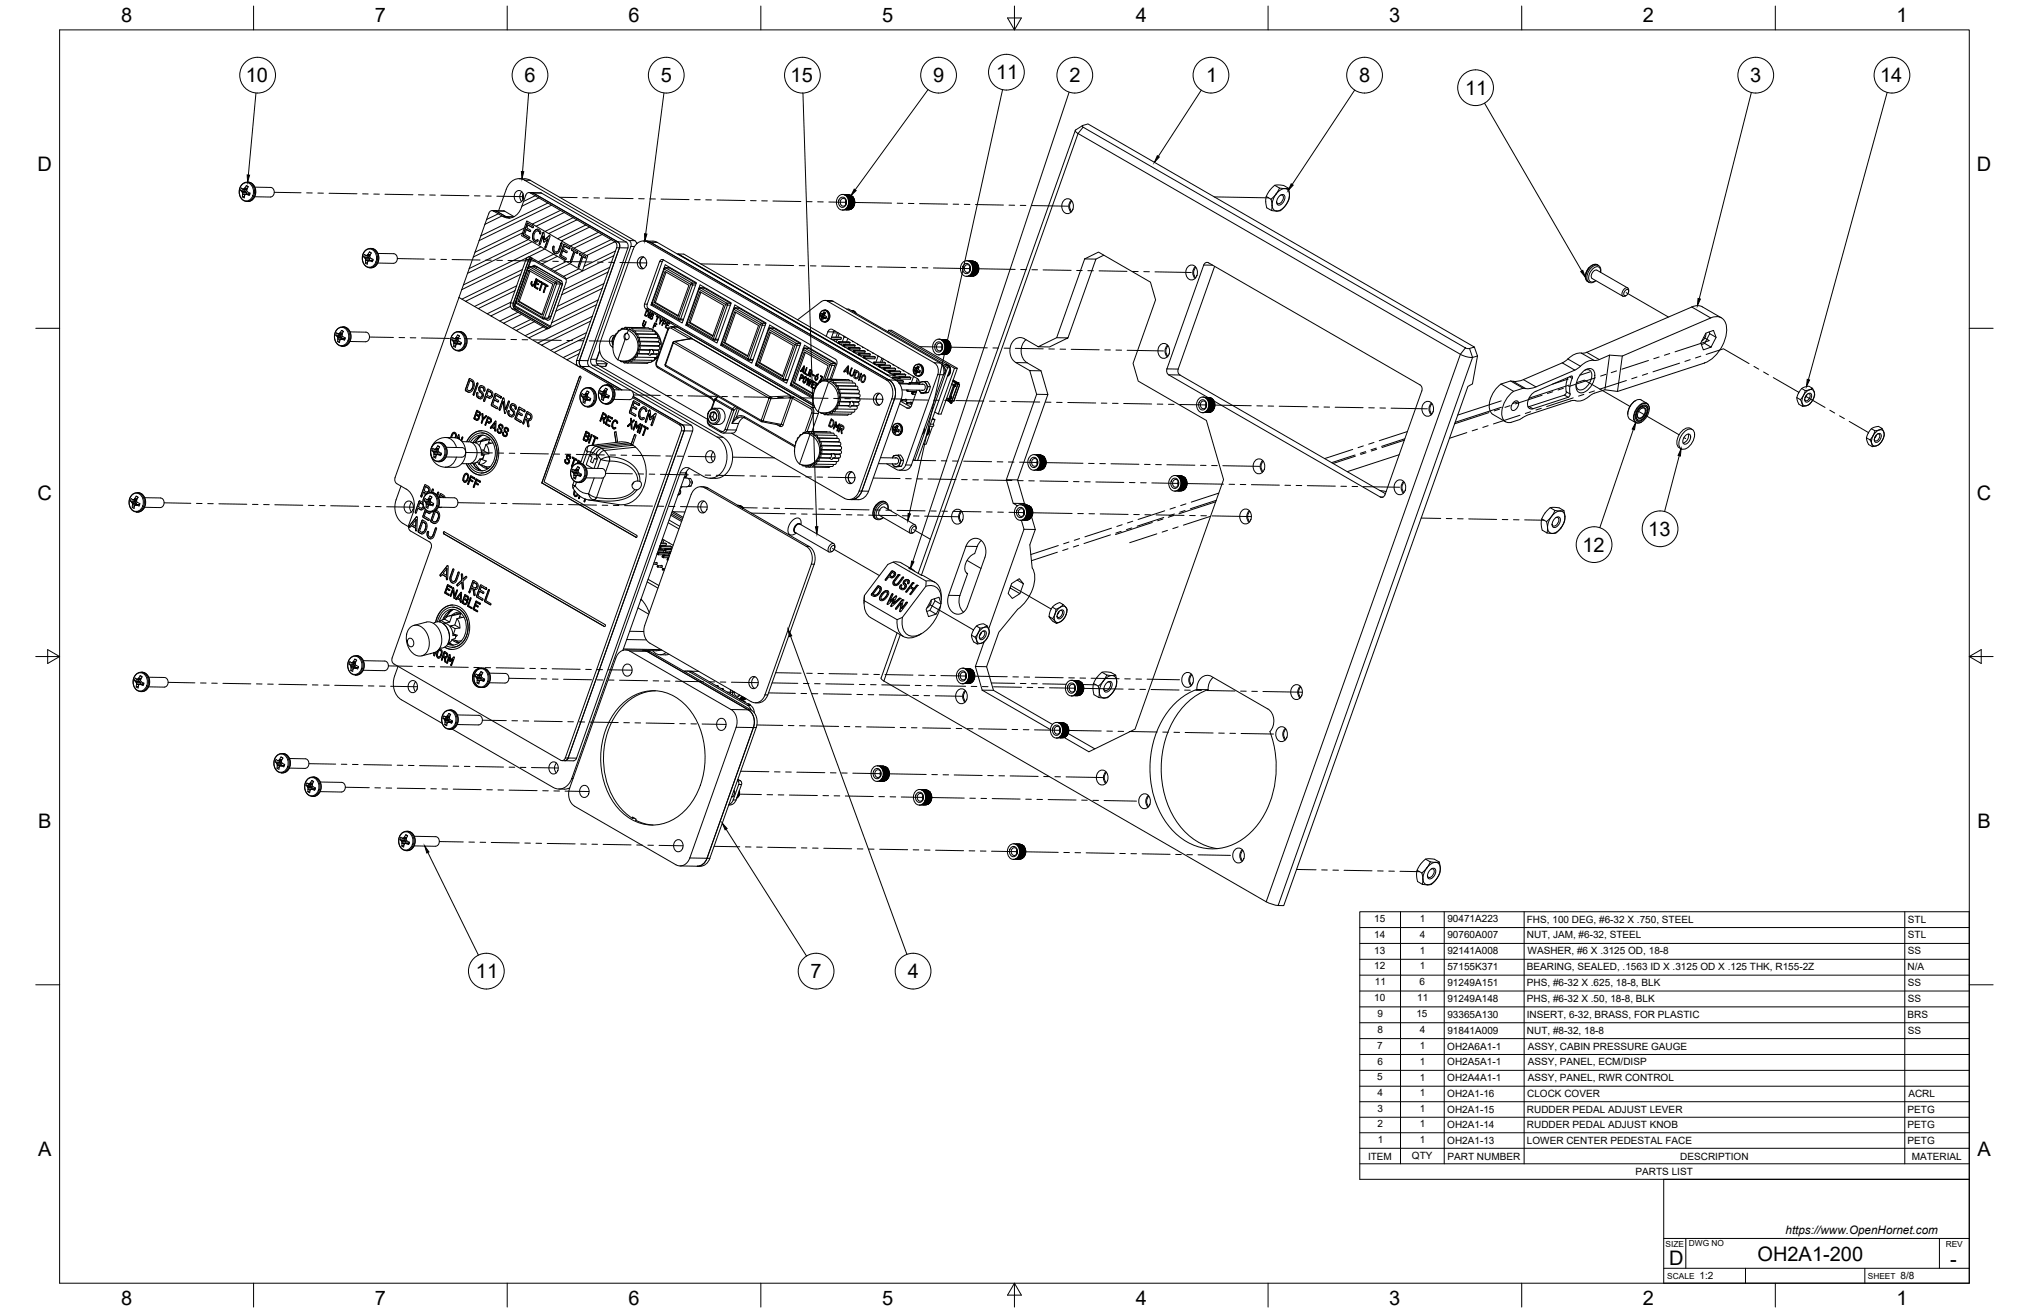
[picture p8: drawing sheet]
<svg xmlns="http://www.w3.org/2000/svg" width="864mm" height="559mm" viewBox="0 0 864 559" stroke-linecap="round" stroke-linejoin="round" font-family="sans-serif">
<defs><g id="words">
<g font-size="8.5">
<text x="51.6" y="9.4">8</text>
<text x="159.5" y="9.4">7</text>
<text x="267.5" y="9.4">6</text>
<text x="375.4" y="9.3">5</text>
<text x="483.4" y="9.4">4</text>
<text x="591.3" y="9.4">3</text>
<text x="699.3" y="9.4">2</text>
<text x="807.2" y="9.4">1</text>
<text x="104.6" y="35">10</text>
<text x="223.2" y="35">6</text>
<text x="281.2" y="35">5</text>
<text x="336.5" y="35">15</text>
<text x="397.1" y="35">9</text>
<text x="423.9" y="33.8">11</text>
<text x="455.2" y="35.1">2</text>
<text x="513.4" y="35.1">1</text>
<text x="578.4" y="35">8</text>
<text x="744.9" y="35">3</text>
<text x="800.3" y="35.1">14</text>
<text x="623.6" y="40.4">11</text>
<text x="16" y="72.9">D</text>
<text x="841.4" y="72.9">D</text>
<text x="16" y="212.6">C</text>
<text x="841.4" y="212.6">C</text>
<text x="701.5" y="228.1">13</text>
<text x="673.5" y="234.9">12</text>
<text x="16.2" y="352.3">B</text>
<text x="841.7" y="352.3">B</text>
<text x="202.6" y="416.4">11</text>
<text x="345" y="416.4">7</text>
<text x="386.4" y="416.4">4</text>
<text x="16.2" y="492">A</text>
<text x="841.7" y="492">A</text>
<text x="710.4" y="538.4">D</text>
<text x="748.1" y="536.7">OH2A1-200</text>
<text x="830.1" y="538.8">-</text>
<text x="51.6" y="555.5">8</text>
<text x="159.5" y="555.5">7</text>
<text x="267.5" y="555.5">6</text>
<text x="375.4" y="555.4">5</text>
<text x="483.4" y="555.5">4</text>
<text x="591.3" y="555.5">3</text>
<text x="699.3" y="555.5">2</text>
<text x="807.2" y="555.5">1</text>
</g>
<text font-size="5" x="760" y="525.2">https://www.OpenHornet.com</text>
<g font-size="4.3">
<text x="584.9" y="392.3">15</text>
<text x="604.4" y="392.3">1</text>
<text x="616" y="392.6">90471A223</text>
<text x="649.9" y="392.6">FHS, 100 DEG, #6-32 X .750, STEEL</text>
<text x="812.1" y="392.6">STL</text>
<text x="584.9" y="399.1">14</text>
<text x="604.3" y="399.1">4</text>
<text x="616" y="399.4">90760A007</text>
<text x="649.9" y="399.4">NUT, JAM, #6-32, STEEL</text>
<text x="812.1" y="399.4">STL</text>
<text x="584.9" y="405.8">13</text>
<text x="604.4" y="405.8">1</text>
<text x="616" y="406.1">92141A008</text>
<text x="650.2" y="406.1">WASHER, #6 X .3125 OD, 18-8</text>
<text x="812.1" y="406.1">SS</text>
<text x="584.9" y="412.6">12</text>
<text x="604.4" y="412.6">1</text>
<text x="616" y="412.9">57155K371</text>
<text x="649.9" y="412.9">BEARING, SEALED, .1563 ID X .3125 OD X .125 THK, R155-2Z</text>
<text x="811.9" y="412.9">N/A</text>
<text x="585.2" y="419.4">11</text>
<text x="604.2" y="419.4">6</text>
<text x="616" y="419.6">91249A151</text>
<text x="649.9" y="419.7">PHS, #6-32 X .625, 18-8, BLK</text>
<text x="812.1" y="419.7">SS</text>
<text x="584.9" y="426.1">10</text>
<text x="603.2" y="426.1">11</text>
<text x="616" y="426.4">91249A148</text>
<text x="649.9" y="426.4">PHS, #6-32 X .50, 18-8, BLK</text>
<text x="812.1" y="426.4">SS</text>
<text x="586.3" y="432.9">9</text>
<text x="602.9" y="432.9">15</text>
<text x="616" y="433.1">93365A130</text>
<text x="649.8" y="433.2">INSERT, 6-32, BRASS, FOR PLASTIC</text>
<text x="812" y="433.2">BRS</text>
<text x="586.3" y="439.6">8</text>
<text x="604.3" y="439.6">4</text>
<text x="616" y="439.9">91841A009</text>
<text x="649.9" y="439.9">NUT, #8-32, 18-8</text>
<text x="812.1" y="439.9">SS</text>
<text x="586.2" y="446.3">7</text>
<text x="604.4" y="446.4">1</text>
<text x="616" y="446.7">OH2A6A1-1</text>
<text x="650.2" y="446.7">ASSY, CABIN PRESSURE GAUGE</text>
<text x="586.3" y="453.1">6</text>
<text x="604.4" y="453.1">1</text>
<text x="616" y="453.4">OH2A5A1-1</text>
<text x="650.2" y="453.4">ASSY, PANEL, ECM/DISP</text>
<text x="586.2" y="459.8">5</text>
<text x="604.4" y="459.9">1</text>
<text x="616" y="460.2">OH2A4A1-1</text>
<text x="650.2" y="460.2">ASSY, PANEL, RWR CONTROL</text>
<text x="586.3" y="466.6">4</text>
<text x="604.4" y="466.6">1</text>
<text x="616" y="466.9">OH2A1-16</text>
<text x="650" y="466.9">CLOCK COVER</text>
<text x="812.2" y="466.9">ACRL</text>
<text x="586.3" y="473.2">3</text>
<text x="604.4" y="473.2">1</text>
<text x="616" y="473.5">OH2A1-15</text>
<text x="649.9" y="473.5">RUDDER PEDAL ADJUST LEVER</text>
<text x="811.9" y="473.5">PETG</text>
<text x="586.3" y="479.8">2</text>
<text x="604.4" y="479.8">1</text>
<text x="616" y="480.1">OH2A1-14</text>
<text x="649.9" y="480.1">RUDDER PEDAL ADJUST KNOB</text>
<text x="811.9" y="480.1">PETG</text>
<text x="586.4" y="486.4">1</text>
<text x="604.4" y="486.4">1</text>
<text x="616" y="486.7">OH2A1-13</text>
<text x="649.9" y="486.7">LOWER CENTER PEDESTAL FACE</text>
<text x="811.9" y="486.7">PETG</text>
<text x="582.3" y="493.5">ITEM</text>
<text x="600.9" y="493.4">QTY</text>
<text x="616.1" y="493.5">PART NUMBER</text>
<text x="715.2" y="493.5">DESCRIPTION</text>
<text x="813.7" y="493.5">MATERIAL</text>
<text x="696.2" y="500.1">PARTS LIST</text>
<text x="723.4" y="544.5">1:2</text>
<text x="809" y="544.5">8/8</text>
</g>
<g font-size="3.5">
<text x="708.9" y="530.9">SIZE</text>
<text x="718.9" y="530.5">DWG NO</text>
<text x="828.2" y="530.9">REV</text>
<text x="709.6" y="544.2">SCALE</text>
<text x="795" y="544.2">SHEET</text>
</g>
</g></defs>
<!-- layer: Visible -->
<g fill="none" stroke="#000" stroke-width=".43">
<path d="M457.7 55.5l-66.9 188.5M460.7 53.5l2.4-.8 164.4 95-2.4 .7-1.4-.3-162.7-94zM460.8 53.4l-2.9 1.9a1.05 1.05 0 0 0 1 1.5l162.8 94.1 2.5 .9 2.6 .3-1.3-3.8M102.9 78.6a3.6 3.6 0 0 1 4.3-.5 3.6 3.6 0 0 1 1.7 4l-.8 2.1a3.5 3.5 0 0 1-4.4 1.2 3.5 3.5 0 0 1-1.9-4.2l.4-1.5zM104.8 79l.8 .5M104.8 79l.9 .5-.6 1M104.9 79l-.7 1.1M108.5 79.7l6.7 .1a2.1 2.1 0 0 1 1.5 2 2.1 2.1 0 0 1-1.6 2l-6.7-.1M221 76.1h2.9l1.8 .6 44.5 25.7M542.5 78.9l2.1 1.1M102.4 81.1l2.1 .3M102.4 81.1l.6 .5"/>
<path d="M103 81.6h.1M103 81.6l.2 .4M103.2 82l.1 .1M103.3 82.1v.6M103.3 82.6v.1M103.3 82.7l-.1 1.1M103.3 80.5l-.5-.5-.4 1.1M103.3 80.5h.1M103.4 80.5l1.6 .2M104.1 83.5l-.9 .3M104.2 80l-.8 .5M104.3 80.6l-.1 .6"/>
<path d="M104.5 81.4h.1M104.5 81.4l.4 .6v.7M104.8 80.7h.1M105 81.2h.1M105 81.2l.3 .4M105 80.5v.1M105.1 80.6l-.1 .5M105.4 81.6h.1M105.4 81.7l.2 .1a.68 .68 0 0 1 .6 1.1 .68 .68 0 0 1-1.2-.2h-.5M105.9 82.6l-1.5 .1-.4 1.5-.8-.5M105.9 82.6h.4M105.9 82.6h.1"/>
<path d="M209.4 89.6l4.8 .1M210.7 89.6l4.9 2.7 1.4 .5M212.2 89.7l3.3-9.2a5.6 5.6 0 0 1 7.8-3.8l44.5 25.7 .8 1-.1 1.5-17 48M214.3 89.7l4.5 2.5M219.7 81.6a2.12 2.12 0 0 1 2.5 .1 2.12 2.12 0 0 1 .6 2.4 2.01 2.01 0 0 1-2.2 2.1 2.01 2.01 0 0 1-1.7-2.4l.1-1.2zM222.1 81.6a3.1 3.1 0 0 0-.1 4.2M222.6 82.4l-.2 1 .2 1.6M224 97.7h.1M224.1 97.7l1.6 .9M224.4 95l2.7 1.5-.3 .4-2.1-1.1-.4 1.2 1.5 .9v.5l-.3 .1-1.5-.8-.6 2 2 1.1-.1 .7-2.6-1.6zM224.6 94.9l-1.8 4.9 2.5 1.7M224.7 95.8l2.2 1.1"/>
<path d="M225.1 82l5.4 .2M225.7 82.1l36 20.8 .8 1.1v1.4l-17.1 48M225.8 82.1l-.8-.2-1 .7-1.9 5.2a5.7 5.7 0 0 1-8.4 4.1l-4.1-2.3-1 .4-.5 .8-40 112.5v1.5l.8 1M226.4 82l36.5 20.9 .6 .6 .2 1.9-17.1 48-.1 1 .9 1.6 17.3 9.9M227 99.3l-.3 2.1M227.7 98.1a1.32 1.32 0 0 1 1.8-.4 1.32 1.32 0 0 1 .4 1.8l-.2-.1a1.11 1.11 0 0 0-1-1.2 1.11 1.11 0 0 0-1.2 1.1 1.85 1.85 0 0 0 .8 3 .49 .49 0 0 1 .6-.2 .49 .49 0 0 1 .2 .7 .49 .49 0 0 1-.6 .2 2.19 2.19 0 0 1-1.7-3.5zM228 97.8h.1M228.1 97.8l-1.2 1.5M228.8 98.2h.1M228.9 97.5l-.8 .3M228.9 98.2l.3 .1M229.3 98.3l.4 .8"/>
<path d="M229.7 99.1l.1 .4M229.9 99.5h.1M230.5 82.2l36 20.8 .8 1-.1 1.5-17 48M231.2 98.9l.4 .1 .2 3 2-1.7 .3 .3-1.8 4.9-.4-.3 1.3-3.5-1.7 1.3-.3-2.5-1.2 3.4h-.5zM231.4 98.8l-1.9 4.7M357 83.5a2.56 2.56 0 0 1 3-.3 2.56 2.56 0 0 1 1.2 2.8 2.6 2.6 0 0 1-1.4 3 2.6 2.6 0 0 1-3.2-.8l-.5-1.3v-1.5zM357.6 84.3a1.89 1.89 0 0 1 2.4 .3 1.89 1.89 0 0 1 .1 2.4 1.66 1.66 0 0 1-1.9 1.2 1.66 1.66 0 0 1-1.3-1.9l.1-1.1zM358.3 84.6a1.53 1.53 0 0 1 2 1.5 1.53 1.53 0 0 1-1.9 1.5l-.6-.7-.2-1zM358.6 82.7a3.4 3.4 0 0 1 2.8 3.4 3.4 3.4 0 0 1-2.9 3.3M359.5 89.3h.2M359.6 82.9h.5M359.6 82.9l.9 .1"/>
<path d="M359.7 82.9l.8 .1M359.7 89.2l.2 .1M359.8 83l1.1 .2M359.8 89.2l-.1 .1M359.9 89.1l.2 .1M359.9 83l1 .2M360 83.1l1.1 .3M360 89l.1 .2M360 85.2v1.8M360.1 89l.3 .2M360.1 82.9h.1M360.1 89.3h.1"/>
<path d="M360.1 82.9v.1M360.1 89.3h.2M360.1 89.2l-.2 .1M360.1 83.2l1.2 .3M360.2 89.1h.1M360.2 89.3h.1M360.2 88.8l.4 .3M360.2 82.9v.1M360.2 82.9h.2M360.3 83.3l1.3 .6-1.2-.5M360.3 82.9h.1M360.4 88.7l.2 .2"/>
<path d="M360.4 89.2l-.1 .1M360.4 82.9l1.4 .2M360.4 82.9l1.8 .4M360.4 89.2l.1 .1M360.5 83v.1M360.5 89.3h.2M360.5 89.3h-.2M360.5 83.1h.1M360.5 89.1l-.2 .1M360.5 83.1l.4 .1M360.6 88.5l.3 .4M360.6 83.6l1.2 .5"/>
<path d="M360.6 88.9l-.1 .2M360.6 82.9l.8 .1M360.7 88.4l.3 .3M360.7 82.9l.2 .1M360.7 83.8l1.2 .5M360.7 89.3h.3M360.7 88.3l.4 .4M360.7 89.2l.3 .1M360.7 89.2l-.2 .1M360.8 82.9h.6M360.8 89l-.1 .2M360.8 89l.1 .2"/>
<path d="M360.8 89l-.3 .1M360.8 84l1.3 .8M360.8 88.1l.5 .5M360.9 83l1.3 .2M360.9 83l.2 .1M360.9 83.2v.1M360.9 88l.4 .4M360.9 89.2l.6 .1M360.9 88.9l-.1 .1M360.9 83.2l.8 .4M360.9 84.2l1.2 .6M361 87.8l.5 .6"/>
<path d="M361.1 84.4l1.1 .9M361.1 83.1l1.6 .6M361.1 87.6l.5 .6M361.1 83.1l.2 .1M361.1 83.4l.2 .1M361.1 89.2l-.1 .1M361.1 87.5l.5 .5M361.1 89.1l.4 .2M361.1 88.8l-.2 .1M361.1 89.1h-.1M361.1 84.6l1.1 .7M361.2 87.3l.6 .7"/>
<path d="M361.2 88.9l.1 .1M361.2 84.9l1 .7M361.2 87.1l.7 .7M361.3 83.5v.2M361.3 83.2l1.3 .3M361.3 83.2l.2 .1M361.3 87l.6 .6M361.3 85.1l1 .8-.1-.3M361.3 88.6l-.2 .1M361.3 86.8l.7 .7M361.3 88.4h.2M361.3 88.4v.2"/>
<path d="M361.3 89l.4 .2M361.3 89l-.2 .1M361.3 89l.3 .1M361.4 85.7l.9 .7M361.4 86.2l.8 .8M361.4 82.9v.1M361.5 83.3l1.3 .4M361.5 83.3l.2 .1M361.5 88.8l.4 .3M361.5 88.8l.5 .2M361.5 88.8l-.1 .1M361.5 89.2v.1"/>
<path d="M361.5 88.6l.2 .1M361.6 88.6l-.8 .4M361.6 89.1l-.1 .1M361.6 88l-.1 .4M361.6 83.9v.2M361.6 89.2h.1M361.7 83.4l1.2 .5M361.7 83.4v.3M361.7 83.7l1.4 .4M361.7 83.6l.5 .8M361.7 85.2l.4 .3M361.7 88.7l.4 .3"/>
<path d="M361.7 84.1l.1 .4M361.8 88h-.2M361.8 83.1a3.3 3.3 0 0 1 2 3 3.3 3.3 0 0 1-2 3.1M361.8 83.6l.2 .2M361.9 88.5l.4 .4M361.9 88.5l.5 .3M361.9 87.8l-.1 .2M361.9 88.3l-.3 .3M361.9 88.3l.6 .5M361.9 88.5l-.2 .2M361.9 89.1l-.2 .1M362 89l-.1 .1"/>
<path d="M362 89h-.1M362 89h.1M362 87.5l-.1 .3M362 87.1l.1 .2M362 87.1l-.6-.6 .7 .8M362.1 89h.1M362.1 84.8l-.1 .2M362.1 87.3l-.1 .2M362.1 85.5l.1 .1M362.1 89l-.2 .1M362.1 86.6l-.7-.6 .8 .7M362.1 87l-.1 .1"/>
<path d="M362.1 86l.1 .2M362.1 86l-.8-.6 1 1M362.2 84l.1 .2M362.2 87.9l-.3 .4M362.2 88.1l.4 .5M362.2 88.1l.5 .4M362.2 85.3l-.1 .2M362.2 88.1l-.1 .2M362.2 86.7v.3M362.2 83.3l.2 .1M362.2 84.4l.2 .1M362.2 86.4v.3"/>
<path d="M362.2 83.3a3.4 3.4 0 0 1-.1 5.7M362.2 84.4l.2 .5M362.2 85.9l-.1 .1M362.3 84.2l1.1 .6M362.3 84.2l-.1 .2M362.3 88.9l-.2 .1M362.3 87.9l.5 .5M362.3 87.9h-.1M362.3 88.8v.1M362.4 88.8h-.1M362.4 88.8h.1M362.4 87.4l-.2 .5"/>
<path d="M362.4 84.5l1.1 .6M362.4 84.4l.1 .3M362.4 87.7l.5 .5M362.4 87.7v-.3l.6 .7M362.4 87.6l-.1 .3M362.4 84.9l.2 .5M362.4 84.9l.2 .1M362.5 88.7l-.1 .1M362.5 84.7l1 .6M362.5 84.7l-.1 .2M362.5 87.4l.6 .6M362.5 87.4h-.1"/>
<path d="M362.5 86.9l-.1 .5M362.6 85.4v.5M362.6 85l1 .6M362.6 84.9l.1 .3M362.6 87.1l.7 .6M362.6 87.1l.6 .6M362.6 86.4l-.1 .5M362.6 87.1l-.1 .3M362.6 85.9v.5M362.6 85.2l1 .7M362.6 85.2v.2M362.7 88.6l-.2 .2"/>
<path d="M362.7 86.8l.6 .7M362.7 86.8l-.2 .2M362.7 88.5l-.1 .1M362.7 85.5l.9 .7M362.7 85.5l.9 .6M362.7 88.5h.1M362.7 85.5v.2M362.7 86.6l.7 .7M362.7 86.6l.7 .6M362.7 86.6v.2M362.7 85.7l.9 .7M362.7 86.3l.8 .7v-.3"/>
<path d="M362.7 86l.9 .7M362.7 83.7h.1M362.7 86l.8 .7M362.7 86.3l-.1 .1M362.7 85.7l-.1 .2M362.8 86l-.1 .3M362.8 83.7l.1 .2M362.8 88.5h-.1M362.8 88.4h.1M362.9 83.9l.1 .2M362.9 83.9a3.6 3.6 0 0 1-.1 4.5M363 88.2l-.2 .2"/>
<path d="M363 88.1v.1M363 88.2h-.1M363 85.3l.5 .3M363 84.1h.1M363 84.1l.1 .1M363.1 84.1v.1M363.1 84.1l.1 .2-1.2-.5 1.3 .8M363.1 88v.1M363.2 84.3l.1 .2M363.2 87.8l-.1 .2M363.3 84.5v.1M363.3 84.6l.1 .2"/>
<path d="M363.4 84.8l.1 .2M363.4 87.2h.1M363.4 87.3l-.1 .4M363.5 85l-.1 .1M363.5 85.1h.1M363.5 85v.1M363.5 87.1l-.1 .1M363.5 85.1v.2M363.5 87v.1M363.5 87.1l-.1 .2M363.5 85.3l.1 .2M363.5 86.7h.1"/>
<path d="M363.5 85.6h.1M363.6 86.1v.1M363.6 85.5l-.1 .1M363.6 85.6h.1M363.6 86.4v.2M363.6 85.6v.3M363.6 85.9v.1M363.6 86.6l-.1 .1M363.6 85.5v.1M363.6 86.6v.1M363.6 86.2v.2M363.6 86.1h.1"/>
<path d="M363.6 86.2h.1M452.8 85.3a2.46 2.46 0 0 1 2.9-.3 2.46 2.46 0 0 1 1.2 2.6 2.49 2.49 0 0 1-1.3 3 2.49 2.49 0 0 1-3.1-.8l-.5-1.3v-1.4zM456 85.3a3.6 3.6 0 0 0-.1 5M456.2 85.6a3 3 0 0 0-.1 4.4M538.9 83.6l2.1 1.2M541 84.8l.4 2.6M541.2 89.6l2.2 .2M541.4 87.4l-.2 2.2M541.4 87.4l.6 1.8 1.4 .6M543.1 82.6l-2.1 2.2M543.1 82.6l-1.1 2-.6 2.8M544.7 83.3a1.26 1.26 0 0 1 1.7-.4 1.26 1.26 0 0 1 .4 1.7 2.8 2.8 0 0 1-2.9 2.6 2.8 2.8 0 0 1 .8-3.9z"/>
<path d="M545 83.1a1.1 1.1 0 0 1 1.3 .5 1.1 1.1 0 0 1-.2 1.4 1.65 1.65 0 0 1-2.6 1.3l-.1-.4M546.8 80.3l-1-.1a1.09 1.09 0 0 0-1.1-.1 1.09 1.09 0 0 0-.6 1l-1 1.5M546.8 80.3l1.6-.2 .4 2.6M546.8 80.3l-2.1 .8-1.6 1.5M546.8 80.3l1.5 .6 .5 1.8M547.1 87.5a3.6 3.6 0 0 1-3.5 2.3h-.2M547.1 87.5l-1.5 1.5-2.2 .8M548.4 80.1l-2-1.2-1.3-.1a3.9 3.9 0 0 0-4.7 2.2 7.3 7.3 0 0 0-1.2 7.4l2 1.2M548.8 82.7a6.1 6.1 0 0 1-1.7 4.8M548.8 82.7l-.5 2.7-1.2 2.1M154.8 109.3l.5 .5M155.3 106.8a3.6 3.6 0 0 1 4.4-.5 3.6 3.6 0 0 1 1.5 4.2l-.9 2.3a3.6 3.6 0 0 1-4.5 .6 3.6 3.6 0 0 1-1.6-4.2z"/>
<path d="M155.3 109.8h.1M155.4 109.8l.2 1.1M155.7 110.9h.1M155.7 110.9l-.1 1.1M155.7 108.7l-.6-.4-.3 1 2.1 .3 .4 .6v.7M155.7 108.7l1.5 .2M155.7 108.7h.1M156.4 111.7l-.9 .3M156.7 108.9l-.2 .5M156.8 111l-.5 1.4-.7-.4M156.8 111h.1M156.9 110.9l.4 .1"/>
<path d="M157.2 108.9h.1M157.2 108.9h.2M157.2 107.3l.8 .4M157.2 107.2l.8 .5-.6 1v.7l.4 .5M157.2 107.2l-.9 1.4-.6 .1M157.4 111h.1M157.4 108.7v.1M157.8 109.9l.2 .1a.69 .69 0 0 1 .6 1.1 .69 .69 0 0 1-1.2-.1M158.3 110.8l-1.5 .2M158.3 110.8h.4M158.3 110.8h.1M160.9 107.9l6.7 .1a2.1 2.1 0 0 1 1.5 2 2.1 2.1 0 0 1-1.6 2.1l-6.7-.1"/>
<path d="M224.3 109.8l1.3-.4 14.3 8.2a2.03 2.03 0 0 1 1 2.7l-6.6 18.5a1.37 1.37 0 0 1-1.9 .9l-14.4-8.2a2.27 2.27 0 0 1-.6-2.9zM225.1 115.1l10.2 5.9-4.7 13.1-10.1-5.9zM225.6 115.4l-4.6 12.8M225.9 109.5l-.8 1-6.6 18.5M226 110.2l-7.1 20 .3 .4 14.9 8.6M226.2 119.9l.3 .1-.1 .7a.44 .44 0 0 0 .2 .6 .44 .44 0 0 0 .6-.2M226.3 109.8l-.3 .4M226.4 113.5l1-.6 11.7 6.7 .4 1.2-5.4 15.1-.9 .5-1.1-.6M226.5 113.3l1.8 .1M226.8 101.4l.5 1.2 .8 .4M228 118.9l-.6 1.8 .7-1.8M228.1 102.3h.1"/>
<path d="M228.2 118.7l-.2 .2 .2-.2 .2 .2-.7 2a.95 .95 0 0 1-1.2 .8l.3 .1M228.4 113.5l-.3 .7M228.5 113.5l10.6 6.2M228.7 118.9l-1.2 3 1.1-2.9 1.3 .6-.2 .4M228.9 102l-.7 .3M229.6 103.5l.2 .6M229.8 120l-1.1-.6-.2 .9 .7 .4-.2 .4M229.8 120h.1M230.1 120l.2 .3-.2-.3M230.3 119.8l1.2 .8v.4M231.2 100.5l.4 2.5M233.2 101.7l-1.3 3.5 .4 .3"/>
<path d="M233.9 100.3l-2.1 1.7M235.5 104.9l.1-.1a.64 .64 0 0 1 .4 .5 .64 .64 0 0 1-.2 .6 1.04 1.04 0 0 0 .8 1.3 1.04 1.04 0 0 0 1.2-.9l1-2.8 .3-.2 .2 .4-1 3a1.58 1.58 0 0 1-2 1.2 1.58 1.58 0 0 1-1.1-2zM235.7 104.8h-.1a2.18 2.18 0 0 0 .6 3h-.1M236.2 107.8l.6 .2M237.4 107l-.6 .3M238.8 103.6l-1.4 3.4M239.1 103.3l-.3 .3M239.6 106.7h.1M239.6 106.7l1.6 .8M240 104l2.7 1.5-.3 .4-2.1-1.2-.5 1.3 1.5 .9 .1 .4-.4 .2-1.4-.8-.7 1.9 2 1.2-.1 .6-2.5-1.5zM240.2 103.9l-1.9 5 2.5 1.5M240.3 104.7l2.1 1.2"/>
<path d="M242.8 111.3l.2 .4M243.3 105.9l2.7 1.6-.3 .3-.9-.5-1.6 4.3a.32 .32 0 0 1-.5 0 .32 .32 0 0 1 .1-.5l1.4-4.1-.9-.6zM243.5 105.9l-.2 .4 .9 .7M244.3 107l-1.6 4.3M244.8 107.3l1 .5M246.2 113.3l.1 .4M246.3 113.7h.1M246.7 107.9l2.7 1.6-.3 .3-1-.5-1.5 4.3a.32 .32 0 0 1-.5-.1 .32 .32 0 0 1 .1-.4l1.4-4.1-.9-.6zM246.9 107.8l-.2 .4 .9 .8M247.7 109l-1.6 4.3M248.1 109.3l1.1 .5M269.5 106.2l-13.9 39.2a6.9 6.9 0 0 0 2.3 8.1"/>
<path d="M269.5 106.2a4.4 4.4 0 0 1 6.2-3.1l101.6 58.6a6.9 6.9 0 0 1 2.3 8.1l-13.9 39.2a4.4 4.4 0 0 1-6.3 3.1M270.2 102.4l.8 1.3M270.9 103.3l.4 .2M271 103.7h.1M272.1 109.7a2.12 2.12 0 0 1 2.5 .2 2.12 2.12 0 0 1 .6 2.4 2.01 2.01 0 0 1-2.2 2.1 2.01 2.01 0 0 1-1.7-2.5l.1-1.1zM273.9 109.4a2.87 2.87 0 0 0-.1 5M273.9 102.6h1.1M275 102.6h2.9M275 102.6l1.5 .3 101.9 58.8a6.9 6.9 0 0 1 2.3 8.1M275.3 111.8v.2M277.9 102.6l1.9 .5M279.8 103.2l101.5 58.6a6.9 6.9 0 0 1 2.3 8l-13.9 39.3a4.9 4.9 0 0 1-4.4 3.6l-2.9-.1"/>
<path d="M280.7 111.3l-6.4 18.1v1l.3 .8 72 41.7M280.8 111.3l.5-.7h1l73.3 42.3 .5 .6 .2 .9-2.5 7M282.4 110.6l-.5 .8-6.4 18.1M282.6 114.3l-5.2 14.6 .3 .7M282.6 114.3l.3-.3h2l11.4 6.7M282.6 114.2l.5-1.5 13.3 7.6-6.1 17.2-13.2-7.7M283 115.5l10.2 5.9-4.7 13.2-10.1-5.9zM283.5 115.8l-4.6 12.9h-.5M286 114.4l-.1 .2M288.3 108.1l89.6 51.5h-.4M409.7 111.7a2.56 2.56 0 0 1 3.1-.3 2.56 2.56 0 0 1 1.2 2.8 2.6 2.6 0 0 1-1.4 3 2.6 2.6 0 0 1-3.2-.8l-.5-1.3-.1-1.4zM410.4 112.5a1.89 1.89 0 0 1 2.3 .3 1.89 1.89 0 0 1 .2 2.4 1.66 1.66 0 0 1-1.9 1.2 1.66 1.66 0 0 1-1.3-1.9l.1-1.1z"/>
<path d="M411.1 112.8a1.53 1.53 0 0 1 1.9 1.5 1.53 1.53 0 0 1-1.8 1.5l-.6-.7-.2-1zM411.4 111a3.4 3.4 0 0 1 2.8 3.3 3.4 3.4 0 0 1-2.9 3.3M412.5 117.4h.1M412.4 111.1h.5M412.4 111.1l.7 .1M412.5 111.1l.8 .1M412.5 117.4l.4 .1M412.6 111.2l1.1 .3M412.7 117.3l.4 .2M412.7 111.2l1 .2M412.8 111.3l1.3 .4M412.8 113.4v1.8"/>
<path d="M412.9 111.1h.3M412.9 117.5h.1M412.9 111.1v.1M412.9 117.5h.2M412.9 111.4l1.2 .3M413 117.3h.1M413 117.3l-.1 .2M413 117.3l-.1-.1 .2 .2M413 117l.3 .3M413 111.1v.1M413 111.1h.2M413.1 111.5l1.1 .4 .2 .4"/>
<path d="M413.1 111.2l.2 .1M413.1 116.9l.3 .2M413.2 117.4l-.1 .1M413.2 116.9l.4 .3M413.2 111.7l1.2 .4M413.2 117.4l.1 .1M413.2 111.1l1.2 .1M413.3 111.3h.1M413.3 117.5h-.2M413.3 117.3l-.2 .1M413.3 111.3l.4 .1M413.3 116.7l.4 .4"/>
<path d="M413.4 111.8l1.1 .5 .1 .4M413.4 117.1l-.1 .2M413.4 111.1l.8 .1M413.4 116.6l.4 .3M413.4 111.2l-.2-.1 1.4 .2M413.4 111.2l1.6 .3M413.5 111.2h.2M413.5 112l1.2 .5M413.5 117.5h.3M413.5 116.5l.4 .5M413.5 117.4l-.2 .1M413.6 111.1l.6 .1"/>
<path d="M413.6 117.3l-.1 .2M413.6 117.3l.1 .1M413.6 117.3h-.3M413.6 112.2l1.3 .8M413.6 116.3l.5 .5M413.7 111.2l1.3 .3M413.7 111.2l.2 .1M413.7 111.5h.1M413.7 116.2l.4 .4M413.7 111.4l.8 .5M413.7 112.4l1.2 .6M413.7 117.4l.6 .1"/>
<path d="M413.8 116.9l-.4 .2M413.8 116.9l.1 .1M413.8 116l.5 .6M413.8 112.6l1.2 1M413.9 111.3l1.3 .3M413.9 115.8l.4 .8M413.9 111.3l.2 .1M413.9 117.4l-.1 .1M413.9 115.7l.5 .5M413.9 117.3l-.2 .1M413.9 117.3l.4 .2M413.9 112.9l1.1 .6"/>
<path d="M414 115.5l.6 .7M414 117.1l.1 .1M414 117.1l-.4 .2M414 113.1l1 .7M414 115.3l.7 .7M414 111.7l.1 .2M414.1 111.4l1.3 .4M414.1 111.4l.2 .1M414.1 115.2l.5 .6M414.1 113.4l1 .7-.1-.3M414.1 116.8l-.2 .2M414.1 115l.7 .7"/>
<path d="M414.1 116.6h.2M414.1 116.6v.2M414.1 117.2l-.2 .1M414.1 117.2l.3 .1M414.1 117.2l.6 .1M414.2 113.9l.8 .8M414.2 114.5l.8 .7v-.2M414.2 111.2h.1M414.3 111.5l1.2 .5M414.3 111.5l.1 .2M414.3 117.1l.4 .2M414.3 117l-.2 .2"/>
<path d="M414.3 116.8l.6 .4M414.4 116.8l-.4 .3M414.4 117.4h-.1M414.4 117.4l-.1 .1M414.4 117.3l-.1 .1M414.4 116.2v.2M414.4 111.2l.2 .1M414.5 111.9l1.2 .2M414.5 111.9l.3 .3M414.5 113.4l.4 .3M414.5 116.2h-.1M414.6 111.3a3.3 3.3 0 0 1 2 3 3.3 3.3 0 0 1-2 3.1"/>
<path d="M414.6 111.8l1.2 .6M414.6 111.8l-.1 .1M414.6 111.8l.2 .2M414.7 116.7l.4 .4M414.7 116.7l.4 .3M414.7 116l-.1 .2M414.7 116.5l-.3 .3M414.7 116.5l.6 .5M414.7 116.7l-.2 .2M414.7 117.3v.1M414.8 112.2l1.3 .6M414.8 112.2l.2 .4"/>
<path d="M414.8 112l1.1 .5M414.8 112v.2M414.8 115.3l-.7-.5 .8 .7M414.8 117.2h.1M414.8 113v.2M414.9 115.5l-.2 .5M414.9 114.8l.1 .2M414.9 113.7l.1 .2M414.9 117.2l-.2 .1M414.9 114.8l-.7-.6 .8 .7M414.9 115.2v.3M414.9 114.2l-.8-.6 .9 1.1"/>
<path d="M414.9 112.2l.2 .2M414.9 116.1l-.2 .4M415 116.3l.4 .5M415 116.3l.5 .4M415 113.6l-.1 .1M415 116.3l-.2 .2M415 111.5l.2 .1M415 112.6l1.2 .4M415 112.6l.2 .1M415 111.5a3.4 3.4 0 0 1-.1 5.7M415 112.6l.2 .5M415 114.7l-.1 .1"/>
<path d="M415 114.1v.3M415.1 117.1l-.2 .1M415.1 116.1l.5 .5M415.1 116.1h-.1M415.1 117v.1M415.1 117h.1M415.2 115.7l-.3 .4M415.2 112.7l1 .6M415.2 112.7l.1 .2M415.2 115.9l.5 .5M415.2 115.9v-.2l.6 .6M415.2 111.6l.3 .3"/>
<path d="M415.2 115.8l-.1 .3M415.2 113.1l.2 1M415.2 113.1l1.1 .8M415.2 117h-.1M415.3 117h-.1M415.3 112.9l1.1 .8M415.3 112.9l-.1 .2M415.3 115.2l.8 .5 .1-.2M415.3 115.6l.6 .6M415.3 115.6l-.1 .1M415.3 115.2l-.1 .5M415.4 113.2v.2"/>
<path d="M415.4 115.4l.6 .6M415.4 115.4l.6 .5M415.4 114.6l-.1 .6M415.4 115.3l-.1 .3M415.4 114.1v.5M415.4 113.4l1 .7M415.4 113.4v.2M415.4 116.8l-.1 .2M415.5 116.7l-.1 .1M415.5 113.7l.9 .7M415.5 113.7l.8 .6M415.5 116.7v.1"/>
<path d="M415.5 116.7h.1M415.5 113.7v.3M415.5 114.8l.7 .7M415.5 114.8l.7 .6M415.5 114.8v.3M415.5 114l.8 .7M415.5 114.5l.8 .7M415.5 114.3l.8 .7M415.5 111.9h.1M415.5 114.3l.8 .6M415.5 114.5l-.1 .1M415.5 114l-.1 .1"/>
<path d="M415.5 114.2v.3M415.6 111.9l.1 .2M415.6 116.7h-.1M415.6 116.6v.1M415.7 112.1l.1 .2M415.7 112.1l.1 .1M415.8 116.4l-.2 .2M415.8 116.3v.1M415.8 116.3h.1M415.8 112.2a3.6 3.6 0 0 1-.2 4.4M415.8 113.5l.5 .3M415.8 112.3h.1"/>
<path d="M415.8 112.3l.1 .1M415.9 112.3l.1 .2M415.9 116.3l-.2 .1M416 112.5l.1 .2M416 116l-.1 .3M416 115.9v.1M416.1 115.9l-.1 .1M416.1 112.7v.1M416.1 112.8h.1M416.1 115.8l-.1 .1M416.1 112.8l.1 .2M416.1 115.8v.1"/>
<path d="M416.1 115.7v.1M416.2 113v.2M416.2 115.4v.1M416.2 113.2v.1M416.2 113.3h.1M416.3 113.2v.1M416.3 115.3l-.1 .1M416.3 113.3v.3M416.3 115.2v.1M416.3 115.3l-.1 .2M416.3 114.9h.1M416.3 113.8l.1 .1"/>
<path d="M416.3 115v.2M416.3 114.3l.1 .1M416.3 113.7v.1M416.4 113.8v.1M416.4 114.9h-.1M416.4 114.7v.1M416.4 113.9v.2M416.4 114.1v.2M416.4 114.8l-.1 .1M416.4 113.7v.2M416.4 114.8v.1M416.4 114.4v.3"/>
<path d="M416.4 114.3h-.1M416.4 114.4h.1M416.4 114.3v.1M461.7 110.2l4.7 .1-11.8 33.5M461.7 110.2l5.9-2.9 22.1 12.8 2.1 7.5-9.5 27 2.2 7.6 29 16.7 7.3 25.2-37.7 106.2-19.6 9.7-10.6-6.1M461.7 110.2l-12 33.5M469.8 108.6l-3.4 1.7M505.6 113.5a2.46 2.46 0 0 1 2.9-.3 2.46 2.46 0 0 1 1.2 2.7 2.49 2.49 0 0 1-1.3 2.9 2.49 2.49 0 0 1-3.1-.8l-.5-1.2-.1-1.4zM508.7 113.5a3.6 3.6 0 0 0 0 5M509 113.8a3 3 0 0 0-.1 4.4M517 113.3l-15.5 43.8-.2 1 .6 1.2 87.7 50.8M681.3 115.9a2.6 2.6 0 0 0-1.4-3.2l-.2-.1a3.7 3.7 0 0 0-4.3 2.8 3.1 3.1 0 0 0 .9 4.7 2.67 2.67 0 0 0 3-.6"/>
<path d="M218.5 129v1.4l.7 1.1 14.4 8.3M220.5 128.2h.5l9.7 5.7M226.1 120.1v1l.4 .6-.3-.5v-1.1M227.2 121.1l-.4 .2M227.4 120.7l-.2 .4 .3-.4M227.5 121.9l.1 .4M227.6 122.3l1.2 .7M229 121.1l-.7-.4-.4 1.3 1 .6v.4l-1.3-.7M229 121.1l.1 .1M229.7 123.4h.1M230.2 120.3l.5 .2-.4-.2M230.6 120.5l-1 2.9 1.1-2.9"/>
<path d="M230.9 120.7l.5 .2-.5-.2-1.1 2.9M231.2 124.4h.1M231.4 124.1l-.2 .3zM231.4 124.5h.1M231.7 121l.2 .2zM231.9 120.8l1.3 .7-.3 .4M231.9 121.2l.4 .3zM232.3 121.5l-.9 2.6M232.6 121.6l-1.2 2.9M232.6 121.6l.4 .3zM233 121.9h.1M233.3 135.4l-.4 .3h-1.6"/>
<path d="M233.4 135l.9 .5M238.2 120.1l-11.3-6.6h-1.7l-.5 .4-5.2 14.8 .3 .4 11.5 6.6M238.2 120.1l.2 .8M238.4 120.3l1 .6-1-.1M238.4 120.9l-5.1 14.5M239.4 120.9l-4.9 13.7h-.9M264.8 139.7l.8 .1M266.2 139.3l8.3 .2M267.5 139.4l8.4 .1 .5 .5M268.9 139.9l8.3 .1 .4 .3 .2 .7M274.5 139.4l.1 .1M275.5 129.4v1.4l.6 .7"/>
<path d="M276 131.5l70.3 40.5M276.6 139.9l.5 .1M277.1 129.8h.9M277.3 129l-.2 .8M277.7 129.6l11.2 6.5 1.8 .1M278.9 128.7l9.7 5.6M288.3 139.2l-2.7-.2-1.2 .7-5.1 14.4a2.11 2.11 0 0 0 .7 2.4l22.6 13.1 1.2 1.4M290.8 136.2h.1M291.9 138.4h.9M292.2 137.6l-.3 .8M292.2 137.4l.3 .7 11.2 6.6M293.8 137.2l9.7 5.7"/>
<path d="M297.4 122.7l.6-1.5 13.2 7.7-6 17.1-13.3-7.6M297.9 124.1l10.1 5.9-4.6 13.1-10.2-5.9zM298.3 124.4l-4.5 12.8h-.6M300.9 122.9l-.1 .3M311.1 129.2l-11.4-6.6-2-.1-5.5 14.9M312.3 131.3l.5-1.5 13.3 7.7-6.1 17.1-13.3-7.7M312.7 132.7l10.2 5.8-4.7 13.2-10.2-5.9zM313.1 132.9l-4.5 12.9h-.6M315.7 131.5l-.1 .3M325.9 137.8l-11.4-6.7-1.7-.1-.6 .4-5.2 14.6 .1 .5 11.5 6.7 1.8 .1M327.1 139.8l.5-1.5 13.3 7.7-6.1 17.1-13.3-7.6M349.1 134.3l1.1 .1"/>
<path d="M349.1 134.3l.3 .3M349.4 134.6h.1M349.5 134.6l.1 .2M349.6 134.8v.1M349.6 135.1v.1M349.6 134.9v.9M349.7 132.4l1-.4 1.3 .2a2.53 2.53 0 0 1 1.2 3.3 2.53 2.53 0 0 1-3.2 1.3h-.1a2.87 2.87 0 0 1-.2-4.4zM349.8 133.6h.1M349.8 133.6l.9 .2M349.8 133.6l-.4-.2-.3 .9M350.2 134.4l.2 .1M350.2 133.4l-.4 .2"/>
<path d="M350.2 133.4h.1M350.4 135.6l-.9 .2M350.4 135.6l-.1 .6-.8-.4M350.4 133.7l-.2 .7M350.4 134.5h.1M350.4 134.5l.2 .3M350.5 135.4l-.1 .2M350.5 135.4h.1M350.6 135.2h.1M350.6 132.8l.7 .4zM350.6 135.2v.2M350.6 134.7v.1"/>
<path d="M350.6 132.8l-.4 .6M350.6 134.9v.3M350.7 133.8h.1M351 133.9l.1 .5M351 133.8v.1M351 133.8h-.3M351.1 127.9h2.7l.9 .3 45.4 26.3M351.1 134.4h.1M351.2 134.4a.57 .57 0 0 1 .5 .8 .57 .57 0 0 1-.9 .1h-.3M351.3 133.2l-.3 .6M351.4 135.3l-.9 .1M351.5 135.3h.2"/>
<path d="M351.5 135.2h.1M352.3 128.2l45.4 26.2a4.3 4.3 0 0 1 1.4 5.1M352.3 128.2l-.9-.3-1.4 .2-10.5 8M360.3 131.5l1 .1 43.2 24.9M362.4 132.2a2.04 2.04 0 0 1 2 1.2M691.8 123.6l.7-.4a1.24 1.24 0 0 1 .8 1.1 1.24 1.24 0 0 1-.8 1.2l-.7 .4a1.24 1.24 0 0 1-.8-1.2 1.24 1.24 0 0 1 .8-1.1zM692.8 122.6l-13.1-7.6a2.36 2.36 0 0 0-2 3.5l13.1 7.6M693.2 123.5v.4M693.2 123.5a.97 .97 0 0 0-.7-1.1 .97 .97 0 0 0-1.1 .5 2.13 2.13 0 0 0-.5 3.2l1.2-.3M724.6 130.6l8 4.7M724.6 130.6l-2.4-.5-2.1 .5-45.7 19.6a8.4 8.4 0 0 0-7.8 3.3l-1.6 .9-17.3 7.4-1.9 .5h-1.8M728.1 135.3l-37.6 16.2"/>
<path d="M728.1 135.3a4.5 4.5 0 0 1 4.9 .2 4.5 4.5 0 0 1 1.9 4.4 16.5 16.5 0 0 1-9.4 14.6M142.9 142.7l2.1 .3M142.9 142.7l.6 .5M143.5 143.2l.3 .4M143.6 140.1a3.6 3.6 0 0 1 4.3-.3 3.6 3.6 0 0 1 1.5 4.1l-.7 1.9a3.5 3.5 0 0 1-4.5 1.2 3.5 3.5 0 0 1-1.8-4.2l.3-1.5zM143.7 143.6l.1 .1M143.8 143.7l-.1 1.7M143.8 144.2v.1M143.9 142.1l-.6-.5-.4 1.1M143.9 142.1h.1M143.9 142.1l1.7 .2M143.9 142.1h.4"/>
<path d="M144.7 144.8l-.2 1-.8-.5 .9-.2M144.7 141.7l-.4 .4M144.8 141.6l-.1 .1M144.9 142.3l-.2 .5M145 144.3l-.3 .5M145 144.3h.5M145 143h.1M145.1 143l.4 .6-.1 .7M145.3 142.3h.1M145.4 140.6l.8 .5-.6 1M145.5 144.3h.1M145.5 142.7v.1"/>
<path d="M145.5 142.8l.4 .4M145.6 142.1v.1M145.6 142.2l-.1 .5M145.9 143.2h.1M145.9 143.3l.3 .1a.68 .68 0 0 1 .5 1.1 .68 .68 0 0 1-1.2-.2M146.1 141.1l-.7-.5-.6 1M146.5 144.1l.4 .1M146.5 144.1l-1.5 .2M146.5 144.1h.1M149 141.2l6.7 .2M155.7 141.4a2.1 2.1 0 0 1 1.6 2 2.1 2.1 0 0 1-1.7 2l-6.7-.1M192.3 144.7l1.8 .1"/>
<path d="M192.3 144.6l.6 .5M192.9 145.1v.1M192.9 145.2l.3 1M193.1 141.9a3.7 3.7 0 0 1 4.4 0 3.7 3.7 0 0 1 1.2 4.2l-1 2.2a3.6 3.6 0 0 1-4.5 .4 3.6 3.6 0 0 1-1.4-4.3l.5-1.5zM193.2 146.3l-.1 1M193.2 146.2v.1M193.2 144.1l-.5-.5-.4 1M193.3 144v.1M193.3 144.1l1.4 .2M194 147l-.9 .3M194 146.8l-.1 1-.8-.5M194.1 146.7l-.1 .1"/>
<path d="M194.1 144.8l.3 .2M194.1 143.7l-.8 .4M194.1 143.6h.1M194.3 144.2l-.2 .6M194.4 146.3l-.3 .4M194.4 145h.1M194.5 145l.3 .5M194.7 144.3h.1M194.7 144.3h.2M194.8 142.6l.8 .5-.6 1-.1 .7 .4 .4M194.8 145.5l.1 .1M194.8 145.6v.6"/>
<path d="M195.3 145.2h.1M195.3 145.2l.2 .2a.69 .69 0 0 1 .6 1 .69 .69 0 0 1-1.2-.1h-.5M195.5 143.1l-.7-.5-.7 1M195.8 146.1h.4M195.8 146.1l-1.4 .2M195.8 146.1h.1M245.5 153.4a2.18 2.18 0 0 0 .7 2.5M246.2 155.9l17.3 10M250.2 153.5v1.5l.8 1M251 156l17.3 10M251.5 152.9v1.4l.7 1.1M252.2 155.4l53.1 30.7"/>
<path d="M253.8 153.6l3 .2 1.6 .9M254 154.8h4.1l-.4 1.1h-2.3M255.2 149.2l-1.4 4.2 .2 1.4 .6 .7 53.1 30.6a10.3 10.3 0 0 1-.5 16.9 8.6 8.6 0 0 1-5 .5M255.2 149.4l-1.5 4.3M255.4 155.9h.1M257.9 153.5l43.3 25M258.1 154.8l.3-.1-.7 1.2M260.9 147.2v.8M261.1 145.1l-.2 1.2M261.8 143.3l-.5 .5v.7M262 142.8a2.57 2.57 0 0 0-2.5 1.5 2.57 2.57 0 0 0 .5 2.8l.8 .6M262 142.8a2.92 2.92 0 0 0-1.1 4"/>
<path d="M262.6 141.8l-.5 .3-.1 .7M263.6 140.6h.3M263.8 140.6l-.6 .1-.2 .7M263.9 153.5l.4 .4 .6-.2M264.4 153.9h.8M265.2 153.7a.59 .59 0 0 0 .6 .8 .59 .59 0 0 0 .6-.7M265.3 140l-.6-.3-.5 .7M265.5 153.8h1.1M265.6 140a.6 .6 0 0 1 .6-.7 .6 .6 0 0 1 .5 .7M265.7 154.5h1.3M265.7 140l1.3 .1M266 144.5l-3 8.6a6.3 6.3 0 0 0 7.3-1.7 6.3 6.3 0 0 0 .5-7.4 7 7 0 0 0-5.3-4 7 7 0 0 0-4.6 7.3l.1 2 .5 1.9 1.5 1.9"/>
<path d="M266.8 141.8a1.52 1.52 0 0 0-.8 1.4 1.52 1.52 0 0 0 .8 1.4M267 141.9a1.47 1.47 0 0 0-1.4 1 1.47 1.47 0 0 0 .4 1.6M267 141.9a1.37 1.37 0 0 1 .8 1.8 1.37 1.37 0 0 1-1.8 .8M267 140l1.4 .3M267 140.1a.62 .62 0 0 1 .7-.7 .62 .62 0 0 1 .4 .9M267.4 140.6l-.4 1.3M267.7 153.6a.61 .61 0 0 1-.4 .9 .61 .61 0 0 1-.7-.7M267.7 153.6h.3M267.8 153.6l-1.2 .2M268 153.5l1.1-.5a.63 .63 0 0 1-.2 .9 .63 .63 0 0 1-.9-.4zM268.3 140.4l1.1 .6M268.3 140.4a.64 .64 0 0 1 1-.4 .64 .64 0 0 1 .1 1"/>
<path d="M269 153h.3M269.4 141h.3M269.7 140.9a.7 .7 0 0 1 .9 .3 .7 .7 0 0 1-.1 .9l-.9-1zM270.1 140.8l8.3 .1 .5 .5-.1 .8M270.2 152a.66 .66 0 0 1 0 .9 .66 .66 0 0 1-.9 0M270.2 152l-.9 .9M270.5 142.1l8.8 .2 .6 .5-.3 .9M270.6 142.3a.71 .71 0 0 1 1 .3 .71 .71 0 0 1-.3 .9zM271.1 150.6a.71 .71 0 0 1 .2 .9 .71 .71 0 0 1-.9 .3l.7-1.2 4.7 .1M271.3 143.5l8.3 .2M271.4 143.7a.75 .75 0 0 1 .9 .6 .75 .75 0 0 1-.5 .9zM271.7 143.7l8.3 .1a.83 .83 0 0 1 .5 .7 .83 .83 0 0 1-.4 .8"/>
<path d="M271.7 149l4.6 .1M271.7 149a.74 .74 0 0 1 .4 .9 .74 .74 0 0 1-.9 .5zM271.8 145.2l8.3 .1M271.9 145.4a.79 .79 0 0 1 .7 .7 .79 .79 0 0 1-.6 .9zM271.9 148.8h4.7M272 147.2l8.3 .2M272 145.4l8.3 .2M272 147.2a.78 .78 0 0 1 .5 .9 .78 .78 0 0 1-.7 .6zM272 147l8.3 .1v.3M275.8 150.6v.1M276 154.2l-.5 .4-8.4-.1M276.1 154.2h.2"/>
<path d="M276.5 148.8l.1 .2M276.5 154.2l-.5 .1M276.6 149l-.1 .2M276.6 148.8h1.1l.5 1-.2 .6-1.1 .3a.56 .56 0 0 1-.5 .6 .56 .56 0 0 1-.6-.6M276.6 149l-.3 .1 .2 .7-.4 .8-4.6-.1M276.7 148.8v.2M276.7 149l-.1 .5M276.9 150.7l2.5 .1M277.4 153.3l-.1 .7-.5 .2-8.3-.1M277.5 140.2a7.4 7.4 0 0 1 3.9 7.9M278.5 152.1l.1 .8-.6 .5-8.3-.2M278.8 142.2v.1"/>
<path d="M278.9 152.4h-.3M278.9 152.1v.3M278.9 152.4h.5M278.9 141.5l1.6 2.2 .9 2.1M279.4 152.4l-.8 .2M279.4 150.7l.2 .9-.5 .5-8.9-.1M279.5 150.6l-.1 .2M279.6 143.7l.1 .1M280 149.1a.83 .83 0 0 1 .4 .8 .83 .83 0 0 1-.6 .7h-2.3M280.1 148.9l-.1 .2h-2.3M280.1 151.7l-1.3 1.5-1.6 .8M280.1 145.3l.1 .3"/>
<path d="M280.2 145.4l.1 .2M280.3 145.6a.81 .81 0 0 1 .6 .7 .81 .81 0 0 1-.6 .8M280.3 147.4a.81 .81 0 0 1 .5 .8 .81 .81 0 0 1-.6 .7h-2.5M280.6 150.4l-1.2 2M280.6 147l-.3 .4M280.9 146.2l.1 .2M281 146.4l-.2 .3M281 146.4h.4M281.5 147.3l-.2 1.1M293.9 144.1l-7.4 1.4-3.4 9.7v.5l41 23.7M294.1 144.1l.5 .1M294.6 144.2h.1"/>
<path d="M303.7 144.7l1.9 .1M305.6 144.8h.1M306.7 146.9h1M307 146.2l-.3 .7M308.6 145.8l9.7 5.6M320.4 153.3h.1M321.5 155.5h1M321.8 154.7l-.3 .8M323.4 154.4l9.7 5.6M327.5 141.2l10.2 5.9-4.7 13.1-10.2-5.9zM328 141.5l-4.6 12.9-.6-.1M330.5 140l-.1 .3"/>
<path d="M340.7 146.3l-11.4-6.6-1.7-.1-.6 .4-5.2 14.5 .1 .6 11.5 6.7 1.8 .1M340.9 158.1h.1M341 159.3l.7 .3 .2 .6a.7 .7 0 0 1-.8 .9l-.3-.2-.6 .9zM341 159.5l-.6 2.4M341.1 159.3l-.1 .2M341.2 159.7l-.3 .8 .4 .3 .4-.3-.2-.6M341.2 157.8h.1M341.3 157.8l.6 .4M341.6 159.9l-.4-.2 .5 .4-.3 .7M341.8 148.6l-5.1 14.5 .2 .7M341.9 148.4l.5-1.5 13.3 7.7-2.4 6.8M341.9 158.2v.5"/>
<path d="M342 158.7h.1M342.1 156.5l-.2 1.3-.5-.3zM342.1 156.5l-.2 1.3M342.2 155.8l.2 .2-.5 2.7v-.5l-1.1-.3zM342.3 155.8l-1.4 2.3M342.5 158.8v.2M342.6 159l.9 .6M342.8 150l-4.6 12.9h-.6M343.3 156.5l.2 .1-.8 2.2 .8 .5v.3l-1.1-.7zM343.3 156.5l-.8 2.3M343.4 156.4l-.2 .1M343.9 159.7h.1"/>
<path d="M343.9 148.2l11.7 6.7M343.9 148.2l-1.5-.1-.6 .4M344 159.9h.1M344.5 158.9l.3 1.4M344.6 159h.1M344.7 157.4h.1M344.7 157.3l.7 .3 .2 .5-.1 .7-.6 .3v1.3l-.4-1.5-.4 .9h-.2zM344.8 157.3l-.8 2.6M344.9 157.7l.5 .4-.4 .7-.4-.3zM344.9 157.7l.5 .3M344.9 159.1h.1M345 158.8h.1"/>
<path d="M345.3 158l.1 .5M345.3 158.5l-.2 .3M345.3 148.6l-.1 .3M345.7 159.2l.9 .5v.3l-.9-.5zM345.8 159.2v.3l.6 .5M346.5 160h.1M347.4 159.7l1-.3-.7 .5 .5 .8-.3 .9a.79 .79 0 0 1-1.1-.3 .79 .79 0 0 1 .2-1zM348 159.3l-1 1.1 .2 1.3M348.2 159.3h.1M348.3 159.3h-.3M349.4 159.9l-.2 .1M352.4 141.2l-.7 1.9"/>
<path d="M352.4 141.2l.8-1 1.1 .1 36.1 20.8 .8 1v1.4a1.21 1.21 0 0 1 1.4-1M353.9 143.7l4.2 .1M354 143.4l3.6 .1 .5 .3-.2 .7-4-.1M354.6 141.7h2.2M354.9 140.9l.7 .1M355.1 140.7l-1.4 3.6M355.5 144.5l-.3 .7M356.3 144.5l.1 .4-.5 .7M356.4 141.7l-.6 1.8M356.7 146l.2-.6 4.4 .1 .5 .3-.2 .7-4.3-.1M356.7 146l.2-.6 .5 .3-.4 .4M356.7 146l.4 .3"/>
<path d="M356.8 145.6l.3 .2M357.3 142l-.7 1.5M358.2 146.4l-.2 .4M358.9 147.2l.3 .3M359 146.9l.3 .1M359.1 143.1l.1 .4-.7 1.9M359.1 147.4l.5-.5-.5-.3-.3 .7 .3-.7 4.4 .1 .5 .3-.3 .7-4.2-.1M359.2 143.5h.8M359.6 147.6l-.1 .1M360 146.4l-.1 .2M360.9 144.1h.1M361 144.1l-.7 1.3"/>
<path d="M361 148.5l.3 .1M361.1 148.1l-.1 .4M361.4 148.8v-.5l.3-.1-.5-.3h4.4l.5 .4-.2 .6h-4.3M361.4 148.3l-.2-.4-.2 .6M361.8 145.8l-4.4-.1-.2 .6M362.8 145.2l.1 .3 .3-.1M363.2 149.7l.4 .3M363.2 149.7v.1M363.3 149.4l-.1 .3M363.5 149.9l.4-.5-.6-.3 4.5 .1 .5 .3-.3 .7-4.2-.1M363.6 149.5l-.3-.4-.2 .7M364 147l-4.4-.1-.2 .7"/>
<path d="M365 146.4l.1 .3 .2-.1M365.3 151l.2-.7 4.4 .1 .6 .3-.3 .7h-4.3M365.3 151l.2-.7 .6 .4-.5 .4M365.3 151l.4 .2M365.5 150.6l.2 .2M366.1 148.3l-4.4-.1-.2 .6M367.1 147.7l.1 .3 .3-.2M367.5 152.2l.4 .3M367.6 151.8l.3 .2M367.8 152.4l.4-.5-.5-.3-.3 .6 .3-.6 4.4 .1 .5 .3-.2 .7-4.3-.1M368.3 149.5l-4.4-.1-.2 .7M369.3 148.9l.1 .3 .2-.1"/>
<path d="M370.5 150.7h-4.4l-.3 .6M371.5 150.1v.4l.3-.2M371.8 154.7l.2-.6 4.4 .1 .5 .3-.2 .7-4.3-.1M371.8 154.7l.2-.6 .5 .3-.4 .5M371.8 154.7l.4 .3M371.9 154.3l.3 .2M372.5 155.1v.1M372.6 152l-4.4-.1-.2 .6M373.6 151.4l.1 .3h.4M373.7 151.7l-.9 2.4M374 155.9l.3 .3M374.1 155.6l.3 .1"/>
<path d="M374.2 156.1l.5-.5-.6-.3-.2 .7 .2-.7 4.4 .1 .6 .3-.3 .7h-4.2M374.4 155.1l-.1 .2M374.6 156.4h.1M375.1 155.2l-.1 .1M375.4 152.4l-.6 1.7M376.1 152.8l-.7 1.4M376.1 157.2l.3 .1M376.2 156.8l-.1 .4 .2-.6 .2 .4M376.5 157.5v-.5l.3-.1-.5-.3 4.4 .1 .5 .3-.2 .7-4.3-.1M376.9 154.5l-4.4-.1-.2 .6M377.9 153.9l.1 .3 .2-.1M378 141.2l.2-.7 28.1 16.2-6.9 19.5-1.6-.9"/>
<path d="M378.2 140.5l1.2 .1 28.1 16.2-6.9 19.4h-1.2M378.3 158.4l.3 .3M378.3 158.4l-.1 .1M378.4 158.1l-.1 .3M378.5 158.6l.5-.5-.6-.3 4.4 .1 .6 .3-.3 .7-4.2-.1M378.7 158.2l-.3-.4-.2 .7M379.1 155.7l-4.4-.1-.3 .7M380.1 155.1l.1 .3 .2-.1M380.3 159.7l-2.5 .1-89.2-51.7h2.4l89.3 51.6-.5 1.3h2.6M380.3 159.8l.3-.7 .5 .3-.4 .4M380.6 159.3l.2 .2M380.6 159.1l4.4 .1 .6 .2-.3 .7h-4.4l-.6-.3z"/>
<path d="M381.2 157l-4.4-.1-.2 .6M382.2 156.4l.1 .3 .2-.2M383.4 158.2l-4.4-.1-.2 .7M384.4 157.6l.1 .3 .2-.1M385.6 159.4h-4.5l-.2 .7-.5-.4M386.5 158.9l.4 .1M389 157.3l1.1 .1M389 157.3l.3 .3M389.3 157.6h.1M389.3 157.6l.1 1.3M389.5 155.6l1.1-.6 1.4 .3a2.52 2.52 0 0 1 1.1 3.3 2.52 2.52 0 0 1-3.3 1.2 2.86 2.86 0 0 1-.3-4.2zM389.6 156.7h.1"/>
<path d="M389.7 156.7l.9 .1M389.7 156.7l-.4-.3-.3 .9M389.7 156.7h.1M389.9 156.6v.1M390.1 157.4l.2 .1M390.1 156.5l-.2 .1M390.1 156.4v.1M390.2 158.6l-.8 .3M390.2 158.6l-.1 .7-.7-.4M390.3 156.8l-.2 .6M390.3 157.5h.1M390.3 157.5l.2 .3"/>
<path d="M390.4 158.4l-.2 .2M390.4 158.4h.3M390.4 158.4h.1M390.5 158.2h.1M390.5 158.2v.2M390.5 157.8v.1M390.5 155.8l.7 .4-.4 .6M390.5 155.8l-.4 .6M390.5 155.8l.7 .4M390.5 157.9v.3M390.6 156.8h.2M390.6 156.8h.1"/>
<path d="M390.8 157.1v.1M390.8 157.2l.2 .2M390.9 156.9l-.1 .2M390.9 156.9h-.1M390.9 156.8h-.1M391 157.4h.1M391 157.4a.55 .55 0 0 1 .6 .8 .55 .55 0 0 1-.9 .2M391.3 158.3l-.9 .1M391.3 158.3h.2M391.3 158.2h.1M397.9 145.1a2.56 2.56 0 0 1 3-.3 2.56 2.56 0 0 1 1.2 2.8 2.6 2.6 0 0 1-1.3 3 2.6 2.6 0 0 1-3.3-.8l-.5-1.3v-1.5zM398.6 145.9a1.89 1.89 0 0 1 2.3 .3 1.89 1.89 0 0 1 .2 2.4 1.66 1.66 0 0 1-2 1.2 1.66 1.66 0 0 1-1.3-1.9l.2-1.1z"/>
<path d="M399.1 159.4l-13.6 38.5a2.75 2.75 0 0 1-3.9 1.9l-4.2-2.4M399.2 146.2a1.53 1.53 0 0 1 2 1.4 1.53 1.53 0 0 1-1.9 1.6l-.6-.7-.1-1zM399.6 144.3a3.4 3.4 0 0 1 2.7 3.4 3.4 3.4 0 0 1-2.8 3.3M400.1 154.4a4.3 4.3 0 0 1 1.4 5.1l.3-.1a2.38 2.38 0 0 0-.5-3.7M400.4 150.9h.2M400.5 150.9h.1M400.5 144.5h.5zM400.6 144.5l.9 .1zM400.6 150.8h.5M400.7 150.8l-.1 .1M400.7 150.8h.1M400.7 144.6l1.2 .2"/>
<path d="M400.8 155l2.5 1.5M400.8 150.7l.3 .2M400.8 144.6l1 .2M400.9 144.7l1.1 .3M401 146.8l-.1 1.8M401 150.6l.1 .3M401 150.6l.3 .2M401 150.9h.1M401 144.5v.1M401.1 150.9h.2M401.1 144.8l1.1 .3M401.1 150.7h.1"/>
<path d="M401.2 150.9h.1M401.2 150.4l.3 .3M401.2 150.7h.1M401.2 144.5h-.2M401.2 144.5v.1M401.2 144.5h.2M401.2 144.9l1.4 .6M401.3 144.5h.1M401.3 150.3l.3 .2M401.3 150.8l-.1 .1M401.3 145.1l1.2 .4M401.4 150.8l.1 .1"/>
<path d="M401.4 144.5l1.4 .2M401.4 144.5l1.4 .1M401.4 144.5l1.8 .3M401.4 144.7h.1M401.5 150.9h.1M401.5 150.9h-.3M401.5 144.7h.1M401.5 150.1l.4 .4M401.5 145.2l1.2 .5M401.5 150.7l-.2 .1M401.5 144.7l.4 .1M401.6 150.5l-.1 .2"/>
<path d="M401.6 150l.3 .3M401.6 145.4l1.2 .7M401.6 150.9h.4M401.7 149.9l.4 .5M401.7 150.8l.3 .1M401.7 150.8l-.2 .1M401.7 159.5l-13.8 38.4-1.3 1.8a4.9 4.9 0 0 1-3.9 .4M401.7 150.7v.1M401.7 150.7l.2 .1M401.8 144.5h.3M401.8 157.5h.6M401.8 145.6l1.2 .8"/>
<path d="M401.8 150.6l-.3 .1M401.8 149.7l.5 .5-.2 .1M401.8 144.6l1.4 .3M401.8 144.6l.2 .1M401.8 149.6l.5 .4M401.8 144.8v.1M401.9 145.8l1 .8M401.9 150.8l.5 .1M401.9 150.5l-.2 .1M401.9 144.8l.7 .4M401.9 149.4l.5 .6M401.9 156.4l.3 .4"/>
<path d="M402 156.5h.1M402 146l1.2 .9M402 149.2l.6 .6M402 144.7l1.5 .4M402 150.8v.1M402 144.7l.2 .1M402.1 149.1l.4 .5M402.1 144.5h.1M402.1 145l.1 .1M402.1 150.7l.3 .2M402.1 150.3l-.2 .2M402.1 146.3l1 .6"/>
<path d="M402.1 150.7h-.2M402.1 149l.6 .6 .1-.2M402.1 144.5h.2M402.1 150.5l.2 .1M402.2 150.5l-.4 .1M402.2 146.5l1 .7M402.2 148.7l.6 .7M402.2 144.8l1.3 .3M402.2 144.8l.2 .1M402.2 145.1v.2M402.2 148.6l.6 .6M402.2 146.8l1 .7"/>
<path d="M402.2 155.2h.1a2.02 2.02 0 0 1 2 1.2M402.3 148.4l.6 .7M402.3 150v.2M402.3 150h.1M402.3 147l.8 .6M402.3 147l.9 .8M402.3 150.6l.3 .2M402.3 150.6l-.2 .1M402.3 150.6l.2 .1M402.3 147.3l.9 .8M402.3 158.2l-.2 .6M402.3 147.9l.8 .7"/>
<path d="M402.3 144.5l.1 .1M402.3 144.5h-.7l.2 .1M402.4 144.9l1.3 .4M402.4 144.9l.2 .1M402.5 150.4l-.2 .1M402.5 150.8l-.1 .1M402.5 150.2l.2 .1M402.5 150.2l-.3 .3M402.5 150.7l.1 .1M402.5 145.5v.1M402.5 149.6v.2M402.6 150.8h-.1"/>
<path d="M402.6 149.8l-.2 .2M402.6 145.3l1.2 .2M402.6 146.8l.4 .3M402.6 145.2l.3 .4M402.7 150.3l.5 .2M402.7 149.6h-.2M402.7 145.7l.1 .2M402.8 144.7h.1M402.8 144.7a3.3 3.3 0 0 1 2 3 3.3 3.3 0 0 1-2.1 3.1M402.8 145.2l1.2 .5M402.8 145.2l-.2 .1M402.8 149.2v.2"/>
<path d="M402.8 145.2l.2 .2M402.8 150.1l.4 .4M402.8 150.1l.5 .2M402.8 149.9h.2M402.8 150.7l-.2 .1M402.8 149.9l-.3 .3M402.8 150.1l-.1 .2M402.9 150.6l-.4-.4 .3 .5M402.9 145.4l1.2 .5M402.9 145.6l1.3 .6M402.9 150.6l-.1 .1M402.9 145.4v.2"/>
<path d="M402.9 150.6v.1M402.9 149.1l-.1 .1M402.9 145.6l.3 .4M402.9 148.7l.1 .2M403 148.7l-.7-.5 .7 .9M403 149.9l.4 .5M403 150.6h-.1M403 150.6h.1M403 147.1l.2 .1M403 150.6l-.1 .1M403.1 148.2l-.8-.6 .9 .7M403.1 148.6l-.2 .1"/>
<path d="M403.1 145.6l.1 .2M403.1 149.5l-.3 .4M403.1 146.9l-.1 .2M403.1 149.7l-.1 .2M403.2 144.8l.1 .2M403.2 144.8a3.4 3.4 0 0 1-.1 5.8M403.2 148.3l-.1 .3M403.2 146l1.2 .7M403.2 146l1.1 .4M403.2 148l-.1 .3M403.2 146l.3 1M403.2 147.2v.3"/>
<path d="M403.2 147.5v.3M403.2 147.8v.2M403.3 149.5l.5 .5M403.3 149.5h-.2M403.3 150.4l-.1 .1M403.3 156.5h1.2l-14 39.5-1.2-.1zM403.3 150.3v.1M403.3 150.3l.1 .1M403.3 149l-.2 .5M403.4 146l.1 .3M403.4 150.4h-.1M403.4 149.2l-.1 .2"/>
<path d="M403.4 150.4h.1M403.5 149l.6 .6M403.5 149l-.2 .1M403.5 148.5l-.2 .5M403.5 147l1 .5M403.5 145.1l.2 .2M403.5 147l.1 .5M403.6 146.5v.3M403.6 148.7l-.1 .3M403.6 147.5l-.1 1M403.6 150.2l-.2 .2M403.6 148.5l.7 .6"/>
<path d="M403.6 148.5h-.1M403.6 150.1v.1M403.6 150.1l-.5-.6 .5 .7M403.6 150.1h.1M403.7 147.1v.2M403.7 147.3l.8 .8M403.7 147.9l.7 .7M403.7 145.3h.1M403.7 147.9l-.2 .1M403.7 147.3l-.1 .2M403.7 148.2l-.1 .2M403.7 147.6l.8 .8"/>
<path d="M403.7 147.6l.8 .7M403.7 145.3l.2 .2M403.7 147.6v.3M403.7 150.1h-.1M403.8 150h-.1M403.9 145.5l.1 .2M403.9 149.9l-.1 .1M403.9 145.5v.1M403.9 149.8l-.1 .2M403.9 145.6l.7 1.8-.2 1.3-.5 1.2M403.9 149.7l-.6-.6 .6 .7M403.9 149.7v.1"/>
<path d="M404 149.8h-.1M404 145.7v.1M404 146.9l.5 .3M404 145.7h.1M404 145.7l.2 .4M403.9 149.8h.1M404 149.6h.1M404.2 149.4l-.1 .2M404.2 149.2l-.7-.7 .7 .9M404.2 149.2v.1M404.2 149.3v.1M404.2 146.1v.1"/>
<path d="M404.2 146.1l.1 .1M404.2 146.2h.1M404.2 149.2h.1M404.2 146.2l.1 .2M404.3 149.1l-.1 .1M404.3 146.4l.1 .2M404.3 148.8l-.8-.8 .8 .9M404.3 148.8h.1M404.4 148.9l-.1 .2M404.4 148.8v.1M404.4 146.6v.1M404.4 148.7l-.1 .1"/>
<path d="M404.4 146.7l.1 .2M404.4 146.7h.1M404.4 148.7v.1M404.4 148.6v.1M404.5 156.7v1.9l-1.3 1.5M404.5 147l-1.1-.7 1.1 1M404.5 146.9v.2M404.5 148.3h.1M404.5 147.2v.1M404.5 148.3l-.1 .3M404.5 147.2v.3M404.5 147.5v.2"/>
<path d="M404.5 147.7l-1-.7 1 .8M404.5 147.7l.1 .1M404.5 148.2v.1M404.5 147.1v.1M404.5 148v.2M404.5 147.8v.2M404.6 147.8h-.1M404.6 147.7h-.1M404.6 147.7v.1M406.3 156.7l1.2 .1M436.7 144.6a6.4 6.4 0 0 0 .4 9.8l6 3.4M441.9 147.6l7.8-3.9 4.9 .1-7.9 3.9-4.8-.1-5.9-3.5a4.2 4.2 0 0 0-6 3.8 6.1 6.1 0 0 0 2.4 6.4l5.9 3.4"/>
<path d="M493.8 146.9a2.46 2.46 0 0 1 2.8-.3 2.46 2.46 0 0 1 1.2 2.6 2.49 2.49 0 0 1-1.3 2.9 2.49 2.49 0 0 1-3.1-.7l-.5-1.3v-1.4zM496.9 146.9a3.6 3.6 0 0 0-.1 5M497.2 147.2a3 3 0 0 0-.1 4.4M497.4 159.5l16.6 9.7M497.4 159.5l-.8-1.1 .1-1.4 15.6-44.2 .6-.8 1.1-.3 90.4 52.1 .8 1.1v1.5M627.5 147.7l1.4 3.8-2.1 .6M628.9 151.5l-2.2 11.9-1.9 1.1-78.4 220.9h-2.4M673.4 158.5a3.1 3.1 0 0 1 4.9-.8 7.4 7.4 0 0 1-5.5 9.5 3.1 3.1 0 0 1-1.8-4.6l1.2-2.6zM674.5 157.6a2.02 2.02 0 0 1 2.3 0 2.02 2.02 0 0 1 .7 2.2 6.5 6.5 0 0 1-5.1 6.2 1.9 1.9 0 0 1-1.6-2.1M685.1 151.1l-2 14.8M690.5 151.5l-5.4-.4-5.3 2.2a8.4 8.4 0 0 0-7.9 3.2l-1.6 1-16.6 7.2a8.4 8.4 0 0 1-5.4 .5M690.5 151.5l-2.1 15.1"/>
<path d="M725.5 154.5l-37.1 12.1-5.3-.7-4.4 1.4M725.5 154.5h.1M725.6 146.2l2.7 1.5M726 141.8a3.3 3.3 0 0 1-1.7 3.3M726.1 141.8l3.2-1.2 1.1 3-2.1 4.1-3.3 1.2-1.1-3zM727.5 141.3l.2 .7-2.1 4.2-1.4 .5M727.7 142l2.7 1.6M198.1 165.7h.1M199.8 161.1l1.1 .5a3.2 3.2 0 0 1-1.4 5.4l-1.5-1zM200 161.1l-1.9 4.8 1.7 1.1M200.1 161.9l.6 .4a2.47 2.47 0 0 1-1.2 3.9l-.8-.4 1.4-3.9 .7 .4a2.62 2.62 0 0 1-1 4M201.6 168.2h.1"/>
<path d="M201.8 177.9l.1 .4M201.9 178.3l1.2 .6M202.6 176.6l-.4 1.3 1 .5M202.9 174.7l1.5 .8 .1 1.1a1.19 1.19 0 0 0-.5 1.6l-.4 .5-.6 .2-1.3-.8zM203.1 163.1l.3-.1 .1 .4-1.9 4.8-.2-.5zM203.1 163.3l-1.7 4.6 .1 .3M203.1 174.6l-1.3 3.3M203.1 178.4h.1M203.2 175.2l1 .7-.1 .7-.3 .1 .4-.3v-.5zM203.2 175.2l-.4 1 1 .5M203.2 167l-.3 .3v.9l.7 1.2M203.3 163l-.2 .3"/>
<path d="M203.5 177.1l.2 .9-.5 .4M203.6 177.1l-1-.5 .8 .4a.78 .78 0 0 1 .3 .8 .78 .78 0 0 1-.5 .6M203.6 169.4l1 .4M203.9 165h.1M203.9 165v1.3M204 166.3l1.1 1.3M204.1 164.5l1.1-.4 1.2 1a.82 .82 0 0 1-.3 1.3l-.4-1.2-1-.4a.87 .87 0 0 0-.1 1.4l.8 .8a1.55 1.55 0 0 1 .3 1.8 1.55 1.55 0 0 1-1.7 .8l-1.1-1 .2-1.5a.43 .43 0 0 1 .5 .2 .43 .43 0 0 1-.3 .6l.3 .7 .6 .4a.88 .88 0 0 0 1-.5 .88 .88 0 0 0-.3-1.1l-.6-.6a1.77 1.77 0 0 1-.2-2.3zM204.9 179.7l.1 .4M204.9 164.8h.1M205 164.1l-.7 .2-.4 .7M205 164.8l.5 .2M205.1 167.6l.1 .9"/>
<path d="M205.2 176.1l.4 .1 .1 1.9 1.2-1.2 .1 .5a3.7 3.7 0 0 0-1.8 2.6l-.3-.2 .4-1.3zM205.2 168.5l-.7 .6M205.3 176.1v2.4M205.4 178.5l-.5 1.2M205.4 176l-.2 .1M205.6 165h-.1M205.6 165l.3 1M206 170.3v.5M206 166l.2 .5M206.1 170.8h.1M206.9 177l-1.2 1.1M207 176.9l-.2 .1"/>
<path d="M207 168.8l1.3 .6M207.3 179.6l.8 .5M207.5 165.7h.5l1.5 1 .2 1.8a1.18 1.18 0 0 1-1.8 .7l-.9-.4-.7 1.9h-.4zM207.7 177.4l1.3 .7 .1 1.3-.7 .7-1.1-.5-.6 1.4-.3-.2zM207.8 165.6l-1.9 4.7M207.8 177.4l-1.3 3.3M207.9 166.4l-.7 1.7 1.2 .6 .8-.5-.1-1-1.2-.8 1.4 1-.1 .9-.6 .4M207.9 177.9l-.5 1.2 .8 .5 .6-.4M208.3 179.6h.1M208.3 169.4l.2 .1M208.5 178.3l.3 .9M208.5 178.3l-.6-.4 1 .8-.1 .6-.4 .3"/>
<path d="M208.5 168.7h.1M210.4 170.2l1.6 .8M210.8 167.5l2.7 1.5-.3 .4-2.1-1.1-.5 1.2 1.5 .9 .1 .5-.4 .1-1.4-.8-.7 1.9 2 1.2-.1 .7-2.5-1.6zM210.9 179.2l.3 .4-.2 3.6-.3 .2-.1-.8-1.2-.7-.4 .4-.3-.2zM210.9 179.3l-2.2 2.7 .2 .3M211 167.4l-1.9 5 2.6 1.6M211 179.2l-.2 .1M211.1 168.3l2.1 1.1M212.5 174.3l.2 .3M214.1 169.4l.5 .4 .5 4.5 1.3-3.5 .5 .1-1.9 5-.3-.4-.5-4.6-1.3 3.5-.3 .2-.2-.2zM214.2 170.9h.1M214.2 169.5l-1.8 4.8"/>
<path d="M214.2 170.9l.7 5M214.3 169.4l-.2 .1M214.9 175.9h.1M216.3 175v1.3l.6 .8M216.6 174.7l-.4 .3M216.6 170.7l-1.5 3.6M216.9 177.1l.4 .2M217.2 172.7h.1M217.3 172.7v1.3l1.1 1.3M217.3 177.3l.6 .1M217.6 172.1l1-.2 1.1 .9a.85 .85 0 0 1-.3 1.3l-.3-1.2-1.1-.4a.9 .9 0 0 0 0 1.4l1 1.2a1.46 1.46 0 0 1-.1 1.7 1.46 1.46 0 0 1-1.6 .5l-.9-.6-.3-.8a.64 .64 0 0 1-.1-.8 .64 .64 0 0 1 .7-.3v1.3l.8 .5a.88 .88 0 0 0 1.1-.4 .88 .88 0 0 0-.4-1.2l-.6-.5a1.74 1.74 0 0 1 0-2.4zM218.2 172.5l.6 .2"/>
<path d="M218.3 171.8l-1 .9M218.5 175.3v.9M218.5 176.2l-.7 .6M218.9 172.7h.1M218.9 172.7l.3 .4v.6M219.3 177.9v.5l2.4 1.4M219.3 173.7l.2 .5M220.5 176l1.6 .9M220.9 173.3l2.7 1.5-.3 .4-2.1-1.1-.5 1.3 1.6 1.2-.3 .3-1.5-.9-.7 2 2 1.2v.6l-2.6-1.6zM221.1 173.3l-1.9 4.6M221.2 174.1l2.1 1.1M223.7 178.4l.6 .3 .7 2.9"/>
<path d="M224.1 175.5h.1M224.2 175.3l1.4 .6a1.68 1.68 0 0 1 .9 1.9 1.68 1.68 0 0 1-1.7 1.2l.4 2.2-.2 .4-.3-.2-.5-2.7-.5-.3-.8 2-.4-.3zM224.2 178.7h.1M224.4 175.2l-1.8 4.8 .2 .4M224.5 176l1 .5a.93 .93 0 0 1 .5 1.2 .93 .93 0 0 1-1.2 .5l-.9-.5zM224.5 176l1.3 .8M224.8 179l.4 .1M225.1 178.4h.1M225.7 176.8l.2 1M225.8 177.8l-.5 .6M246.6 160.4l-16 45.1 40.1 23.2M246.6 160.4l.5-.3 .2 .6-15.8 44.4 39.5 22.7 .2 .6-.5 .2"/>
<path d="M246.7 160.4l-16 45.1M247 160.1l-.3 .3M247.4 168.5l1.8 .1M247.4 168.5l.8 .9 .1 .7M247.9 166a3.6 3.6 0 0 1 4.5-.4 3.6 3.6 0 0 1 1.4 4.3l-.7 1.8a3.5 3.5 0 0 1-4.4 1.1 3.5 3.5 0 0 1-1.9-4.2l.4-1.5zM248.3 170.1l-.1 1.1M248.3 170.1h.1M248.3 167.9l-.5-.4-.4 1M248.4 167.9h.1M248.4 167.9l1.4 .2M249.1 170.9l-.9 .3M249.1 170.6l-.1 1-.8-.4"/>
<path d="M249.1 170.6h.1M249.2 168.6l.3 .2M249.2 167.5l-.8 .4M249.2 167.5h.1M249.4 168.1l-.2 .5M249.4 170.2l-.3 .4M249.5 168.8l.1 .1M249.6 168.9l.3 .5M249.8 168.1h.1M249.8 168.1h.2M249.9 166.5l.7 .4M249.9 166.4a.83 .83 0 0 1 .6 .7 .83 .83 0 0 1-.4 .9l-.1 .6"/>
<path d="M249.9 166.4l-.7 1.1M249.9 169.4v.1M249.9 169.5v.6M250 170.2h-.6M250 168.6l.4 .5M250.4 169v.1M250.4 169.1l.2 .1a.68 .68 0 0 1 .6 1.1 .68 .68 0 0 1-1.2-.1M250.9 170h.4M250.9 170l-1.4 .2M250.9 170h.1M255.3 167.3a2.06 2.06 0 0 1 .8 2.7l.8-.3M255.3 167.3l2.1 .4"/>
<path d="M255.4 179h.1M255.8 164.8a3.6 3.6 0 0 1 4.5-.4 3.6 3.6 0 0 1 1.4 4.3l-1 2.2a3.6 3.6 0 0 1-4.4 .5 3.6 3.6 0 0 1-1.6-4.2zM256.2 166.7l-.6-.4-.3 1M256.2 177.8l.5 .3 .4 2M256.2 166.7l1.5 .3M256.2 166.7h.1M256.2 166.7h.4M256.5 175.9h.1M256.6 178.1h.1M256.7 175.6l1.1 .6 .4 .8-.3 1-.9 .3 .1 1.8-.5-2-.4-.3-.5 1.4-.3-.2zM256.7 166.7l-.1 .1M256.8 175.6l-1.3 3.7"/>
<path d="M256.8 176.2l.9 .5M256.9 176.2l.9 .7-.1 .7-.4 .2M256.9 176.2l-.5 1.2 .9 .4M257 169.4l-.1 1-.8-.4M257 169.4h.1M257 178.3h.1M257.1 166.3l-.4 .4M257.1 178.3h.2M257.1 166.3h.1M257.2 166.9l-.2 .5M257.2 177.8h.1M257.3 169l-.3 .4"/>
<path d="M257.3 169h.1M257.4 169h.4M257.4 167.7h.1M257.4 167.7l.4 .5M257.7 166.9h.1M257.7 176.7l.1 .7M257.7 167h.2M257.7 165.3l.8 .5M257.7 165.2a.84 .84 0 0 1 .7 .8 .84 .84 0 0 1-.5 .8v.6M257.7 165.3l-.6 1M257.7 177.4l-.4 .4M257.8 168.2v.1"/>
<path d="M257.8 168.3v.6M257.9 169h.1M257.9 167.4l.3 .5M257.9 169l1 .4M258.2 167.9h.1M258.3 167.9l1 .5M258.6 178.9l1.1 .6M258.8 168.8l-1.5 .2M258.8 168.8h.4M258.8 168.8h.1M258.9 177l1.8 1-.2 .3-1.4-.8-.3 .9 1.1 .9-1.3-.4-.5 1.3 1.4 .8v.5l-1.8-1.1zM259 176.9l-1.3 3.5 1.8 1.1"/>
<path d="M259.1 177.5l1.5 .8M259.3 168.4l-.4 1M260.7 180l-.2 1.5M261.2 179.1a.9 .9 0 0 1 1.2-.2 .9 .9 0 0 1 .3 1.2l-.1-.1a.82 .82 0 0 0-.9-.8 .82 .82 0 0 0-.8 1v.1a.96 .96 0 0 0-.2 1.2 .96 .96 0 0 0 1.1 .4h.3a.8 .8 0 0 1-1 .7 .8 .8 0 0 1-.6-1v-1.5zM261.3 170l6.7 .1M261.4 165.9l6.7 .1a2.1 2.1 0 0 1 1.5 2.1 2.1 2.1 0 0 1-1.6 2M261.4 178.9h.1M261.5 178.9l-.9 1.1M262 179.2h.1M262 178.7l-.5 .2M262 179.2l.2 .1M262.3 179.3l.2 .6"/>
<path d="M262.6 179.9l.1 .2M268 175.2l.1 .5 2.4 1.4M268.5 178.3l.1 1.6-1.5 1.4M268.5 178l.3 .2 .1 1.4 .8-.8 .3 .1-1.1 1.2v2.4l-.3-2-1.2 1-.3-.1 1.4-1.5zM268.6 178l-.2 .3M269 166.4l25.1 14.5 .5 .6 .3 1.4-49.5 139.8-1 1.1-5.2-.1M269.2 173.3l1.6 .9M269.3 169.3l20 11.5M269.5 168.7l21 12.1M269.6 170.6l2.7 1.5-.3 .5-2.1-1.2-.4 1.3 1.4 .8 .1 .6-1.8-.8-.7 2 2.1 1.2-.1 .6-2.6-1.6zM269.8 170.6l-1.9 4.6M269.9 178.8l-1 .8"/>
<path d="M269.9 171.4l2.1 1.2M270.7 179.4l.3 .1 .2 2 1.3-1.2 .3 .2-1.3 3.5-.2-.3 .8-2.4-1.1 .9-.3-1.7-.9 2.4-.3-.1zM270.8 179.3l-1.3 3.3M271.9 177.1l.8 1.4M272.1 174.9l-.2 2.2M272.8 178.5l.5 .1M272.9 173.7a1.32 1.32 0 0 1 1.8-.3 1.32 1.32 0 0 1 .4 1.8l-.2-.2a1.1 1.1 0 0 0-1-1.2 1.1 1.1 0 0 0-1.2 1.1 1.85 1.85 0 0 0 .7 3h.1a.43 .43 0 0 1 .6-.2 .43 .43 0 0 1 .2 .6 .43 .43 0 0 1-.5 .2 1.92 1.92 0 0 1-1.9-2.8zM273.2 173.4h.1M273.3 173.4l-1.2 1.5M274 173.9l.4 .1M274 177.7l-.7 .2M274 173.2l-.7 .2"/>
<path d="M274.4 174l.7 1.2M274.8 179.7h.1M276.3 174.6h.4l.3 3.1 1.9-1.7 .4 .1-1.9 5.1-.3-.4 1.2-3.4-1.7 1.2-.3-2.4-1.2 3.4-.5-.1zM276.3 176.2l.4 2.4M276.5 174.5l-1.8 4.6 .1 .6M276.7 178.6h.1M278.3 177.4h.1M278.4 177.4l-1.3 3.4M279.1 175.9l-2.1 1.8M302.1 174.8a2.33 2.33 0 0 1 2.7-.3 2.33 2.33 0 0 1 1.1 2.6 2.37 2.37 0 0 1-1.2 2.7 2.37 2.37 0 0 1-3-.7l-.4-1.2-.1-1.3zM302.1 177.4h1.3M302.1 177.4l.8 1.5"/>
<path d="M302.1 174.5a2.68 2.68 0 0 1 3.3-.3 2.68 2.68 0 0 1 1.1 3 2.66 2.66 0 0 1-1.4 3 2.66 2.66 0 0 1-3.2-.7 4.1 4.1 0 0 1 .2-5zM302.7 175.6h1.3M302.7 175.6l-.6 1.8M302.7 175.6a1.46 1.46 0 0 1 1.6-.1 1.46 1.46 0 0 1 .7 1.5M303.4 177.4l.8 1.4M303.9 173.7a3.8 3.8 0 0 1 3.8 .8 3.7 3.7 0 0 1-1.8 6.1h-2.1M304.3 175.6h-.3l-.6 1.8M305 177a1.65 1.65 0 0 1-2.1 1.9M305.1 177l-.2 .9a1.56 1.56 0 0 1-2 1M305.1 177l-.3-.7a1.23 1.23 0 0 0-2.1-.3l-.1 .3a1.21 1.21 0 0 0 .1 1.9l.2 .7M305.5 168.7l-1.3 1.2-1.5 4.2M315.6 177.5l1 .2 21.5 12.4"/>
<path d="M316.6 177.7l-1.7 1.4-1.8 4.4-1 .8-4.7-.1-5.3-2.9a2.54 2.54 0 0 1-.9-3.1M324.1 179.4l7.9 1.6M336.4 164l9.6 5.6M336.4 164h.9M336.5 168.4l-.2 .1M336.6 163.3l-.2 .7M336.9 163.8l9.2 5.3M338.2 162.9l7.9 4.6M340.8 160.9l.5 .2M341.3 160.8h.1M341.8 162.5h.1M342 161.3h.1"/>
<path d="M342.1 163h.1M342.4 160.5l.4-.2 .4 .2 .1 1.2a1.01 1.01 0 0 1-1.2 1.2l-.3-.7zM342.6 160.4h.1M342.9 160.6h.1M342.9 160.3l-.5 .4-.5 1v.9l.4 .4M342.9 160.6l.1 1.2M342.9 160.7l.2 .3M343 161.8l-.7 .9M343 160.7a1.58 1.58 0 0 0-.8 1.9l.8-.8M343.1 161l-.2 .8M343.6 163.8h.1M343.9 161l.2 .2-.2 1.7 .8-1.5 .2 .1-.3 1.8 .9-1.4 .2 .1-1.3 2.3 .1-2-.8 1.4h-.2z"/>
<path d="M343.9 161.1l-.4 2.7M343.9 161.1h.1M344 161l-.1 .1M344.5 162.3h.1M344.6 162.3l-.2 2M344.7 160.2h.1M344.7 161.5l-.8 1.4M344.8 161.4l-.1 .1M345.3 164.5l1 .8M345.6 161.9l-1 1.4M345.9 163.6l.6 .3M346 162.2l1.2 .6-.2 .2-.8-.4-.2 .6 .6 .6-.7-.2-.4 .9 .8 .5v.3l-1.1-.7z"/>
<path d="M346.1 169.3v.8M346.2 162.2l-1 2.3M346.2 162.6l.9 .4M346.4 167.2l-.2 1.1M346.6 165.5h.1M347 165.4l-.5 .4 .1 .8M347.2 164.7l-.3 .7M347.3 161.7l.2 .1M347.3 160.4l.3-.2 .3 .4a.48 .48 0 0 1 0 .7 .48 .48 0 0 1-.7-.1zM347.4 161.5h.1M347.5 163.2h.1M347.6 160.2h.1"/>
<path d="M347.6 163l-.9 2.6 .8-2.5 .7 .3M347.7 160.2l.3 .6-.5 .7M347.7 163.4l.4 .2-.4-.2-.2 .6M347.8 163.9l-.4 .2-.1 .8M348.4 175.3l-2.8 8.4M348.7 162.4l1.2-1.9-.6-.3 .1-.3 .8 .6-1.3 2.1M348.7 162.4l.1 .2M348.8 162.6h.1M348.8 162.6l.3 .1-.6 .1-.3 .7M349.2 175.5l.4 .5 .5-.3M349.3 160l-.1 .2M349.3 160.2l.6 .3"/>
<path d="M349.7 176h.7M349.9 160.5l-1.2 1.9M350.1 161.8h.8M350.3 161.8l2.2-6.2-10.2-5.8-4.7 13.1 8.5 4.9M350.4 175.8a.59 .59 0 0 0 .6 .7 .59 .59 0 0 0 .6-.7M350.5 162.1l-.6-.3-.4 .7M350.7 175.8h1.1M350.8 162.1a.6 .6 0 0 1 .6-.7 .6 .6 0 0 1 .6 .7M351 176.5h1.2M351 162.1h1.2M351.4 161.4l9.7 .1 .5 .5M352.4 161.6l.6-.1 .4 .9-1.2-.3z"/>
<path d="M352.6 162.7l-4.4 12.5M352.6 162.7a3.5 3.5 0 0 0-5 1.6 9 9 0 0 0 .6 10.9M352.7 162.7a6.9 6.9 0 0 1 4.1 6.8 6.9 6.9 0 0 1-5 6.2h-1.8l-1.8-.5M353 175.7a.61 .61 0 0 1-.5 .8 .61 .61 0 0 1-.7-.7M353 175.7h.2M353 175.7l-1.2 .1M353.2 175.6l1.1-.5a.62 .62 0 0 1-.2 .9 .62 .62 0 0 1-.9-.4zM353.4 162.3h.2M353.6 162.4l1 .6M353.6 162.4a.64 .64 0 0 1 .9-.4 .64 .64 0 0 1 .1 1.1M353.7 176.1l8.3 .2M354.1 161.9l8.3 .2 .5 .3 .1 .6"/>
<path d="M354.3 175.1h.3M354.6 163l.3 .1M355 163a.7 .7 0 0 1 .8 .3 .7 .7 0 0 1-.1 .8l-.9-.9zM355.3 162.9l8.3 .1 .5 .5-.1 .8M355.5 174a.66 .66 0 0 1 0 1 .66 .66 0 0 1-1-.1M355.7 164.1l8.9 .2a1.07 1.07 0 0 1 .3 1.6M355.9 164.3l.7 1.3M355.9 164.3a.71 .71 0 0 1 1 .3 .71 .71 0 0 1-.3 1M356.3 172.7l4.8 .1M356.4 172.7a.7 .7 0 0 1 .1 .9 .7 .7 0 0 1-.9 .3zM356.6 165.6l8.2 .1M356.7 165.8a.75 .75 0 0 1 .8 .5 .75 .75 0 0 1-.4 .9z"/>
<path d="M356.9 165.8l8.3 .1a.83 .83 0 0 1 .6 .7 .83 .83 0 0 1-.4 .8M357 171.1l-.5 1.3a.75 .75 0 0 0 .9-.4 .75 .75 0 0 0-.4-1l4.5 .1M357.1 167.2l8.3 .2M357.1 167.5a.79 .79 0 0 1 .7 .7 .79 .79 0 0 1-.6 .8zM357.1 170.8l4.8 .1M357.2 167.5l8.3 .1a.81 .81 0 0 1 .6 .8 .81 .81 0 0 1-.6 .8M357.2 169.3l8.3 .1M357.2 169.3a.78 .78 0 0 1 .5 .8 .78 .78 0 0 1-.7 .7zM357.2 169l8.3 .2M359.7 161.5h.2M361 172.6l.1 .2M361.2 176.3l-.5 .4-8.3-.1"/>
<path d="M361.7 170.9l.2 .1M361.9 171l-.2 .3M361.9 170.9l1.1-.1 .5 1.1-.3 .6-1 .3a.56 .56 0 0 1-.6 .5 .56 .56 0 0 1-.5-.5M361.9 171l-.4 .1 .3 .8-.4 .7-4.7-.1M361.9 170.9v.1M361.9 171l-.1 .5M362.2 172.8h2.5M362.6 175.4l-.1 .6-.4 .3M362.9 171.2h2.4M362.9 170.9l2.5 .1M363.8 174.2v.8l-.5 .4-8.3-.1M364 164.3h.1"/>
<path d="M364.7 172.8l.2 .9-.6 .5-8.8-.2-1 .9M364.7 172.7v.1M365.3 171.2a.83 .83 0 0 1 .3 .8 .83 .83 0 0 1-.6 .7l-2.3-.1M365.3 170.9v.3M365.4 167.4v.2M365.5 169.1v.3M365.5 169.4a.81 .81 0 0 1 .6 .8 .81 .81 0 0 1-.6 .8M372.6 167.8a2.12 2.12 0 0 1 2.5 .1 2.12 2.12 0 0 1 .6 2.5 2.01 2.01 0 0 1-2.2 2.1 2.01 2.01 0 0 1-1.7-2.5l.1-1.2zM374.4 167.4a2.87 2.87 0 0 0-.1 5M375.8 169.8v.2M379.9 160.7h2l.5 .3-.2 .7h-1.1M380.7 169.8l-13.9 39.2a4.9 4.9 0 0 1-4.4 3.6"/>
<path d="M381.4 161.9h2.6l.6 .3-.3 .7-1.6 .2M381.9 162.2h2.7M382.5 161l.3-.7 .5 .3-.4 .5M382.7 163.1h.1M382.7 160.6l.3 .1M382.7 163.1l3.5 .1 .5 .2M382.8 160.3l4.4 .1 .5 .3-.2 .7-4.4-.1-.6-.3zM382.9 171.8l3.5 2 1.1-.4 .5-.8M382.9 163.4l10 .2M383.3 170.7l4.3 2.5M383.9 170.1l.1 .4zM383.9 165.9l8.9 .2"/>
<path d="M384 170l1.8 .1M384 170.6h1.8M385.3 170a.4 .4 0 0 1 .5 .1 .4 .4 0 0 1 0 .5 .4 .4 0 0 1-.6 0M385.9 166.2l.3 .1M386 171.4l.1 .3zM386.2 171.3h1.8M386.2 171.9h1.8M386.3 166l.1 .6-.6-.3 .1-.3-.1 .3M386.6 166l-.2 .6 3.7 .1M387.3 163.2l-.2-.4-.1 .6M387.4 171.3a.4 .4 0 0 1 .6 0 .4 .4 0 0 1 0 .6 .4 .4 0 0 1-.6 0M387.7 160.7l-4.4-.1-.2 .7-.5-.4"/>
<path d="M388 167.5l1.7 .4M388.1 167.4l-.1 .1M388.2 167.1l-.1 .3M388.5 167.2l-.3-.4-.2 .7M388.7 160.1l.1 .3h.4M388.8 160.4l-.9 2.4M389.2 166.6v.2M389.9 167.2l-1.1-.1-.3 .7-.4-.4M390 166.9l-1.8-.1 .6 .3-.5 .5M390.3 166.1l-2.4 6.6M390.5 161.1l-.7 1.8M391 161.6l-.5 1.3"/>
<path d="M391.3 163.2l-3.7-.1-.1 .4M391.3 162.9l-4.2-.1 .5 .3-.4 .4M392.4 163.5a1.28 1.28 0 0 1 1.5 1.3 1.28 1.28 0 0 1-1.5 1.3M392.6 162.5l.5-.1a1.04 1.04 0 0 1 1.2 1M392.6 162.4l-1.4 1.1M392.6 162.4l1.1 .4 .6 .6M392.9 167.2l-.9 .1M393 167.2l-1.2-.3-.6-.8 .8 1.2M393.8 162.3h.9l.6 .9a2.83 2.83 0 0 1-.7 4l-2.6 .1M394.1 167.1l-1.2 .1M394.1 167.1h1M394.3 163.4l.7 1.1"/>
<path d="M394.3 163.4l.3 1.4-.1 1M394.5 165.8l-.4 1.3M394.5 165.8l-.5 .8-1 .6M395 164.5l-.5 1.3M395 164.5l1 .1M396.9 178l1 .6-1.2-.1M397.9 178.6l-.7 1.9M402.7 170.1l1.4 .9M403.8 170.2l.4 .8M403.8 169.8h.1M403.8 169.8l.1 .1M403.8 169.8v.4"/>
<path d="M404 170l.3 .7M404 170h.1M404.1 169.8l-.2 .1M404.2 171l.7 .6M404.5 169.4l.2 .2M404.8 168.7l.3 .1M405 168.8l-.2 .9-.3-.2M405 171.6h-.1M405.2 171.4l-.2 .2M405.3 170.6l-.4 .1 .2 .7-.8-.6-.1 .2M405.3 170.6l-.3 .3M405.5 162.2l.1 .1"/>
<path d="M405.6 162l.3 .1M405.7 161.8l1.9 1M405.8 164.1l.1 .5-1.8 5.2M405.8 164.1l-2 5.7M405.9 162.1v.1M405.9 162.2l-.5 .2M406 164.1l.2 .6-1.8 5.1-.5 .1M406 170.6h-.7M406 164.1h-.2M406 164.1l.6 .3M406 170.6v.1M406.1 170.5l-.1 .1"/>
<path d="M406.1 164.2l.5 .2M406.1 163.9l-.1 .2M406.6 163.4l.4 .2M406.8 163.6l-.3 .8M407 163.2l-.9 .7M407.1 162.9l-1.3 1.2M407.4 162.9l-.4 .3M407.6 163.4h.2M407.7 163.2v.2M407.7 163.4l.7 .6M407.7 163.2h.1M407.8 162.8h.2"/>
<path d="M407.8 162.8l-.4 .1M407.8 163.1h.3M407.8 163.1l-.8 .1h.7M407.8 163.4l.6 .5M407.9 163.2l-.1 .2M408 163.2h-.3M408 162.8h.1M408.1 163.1l-.1 .1M408.1 162.9v.3M408.4 164l-2.4 6.6M441.2 167.8l-2.9-10.1 4.8 .1 2.9 10.1M510.2 169.7a2.56 2.56 0 0 1 3.1-.3 2.56 2.56 0 0 1 1.2 2.8 2.6 2.6 0 0 1-1.4 3 2.6 2.6 0 0 1-3.2-.8l-.5-1.3-.1-1.4z"/>
<path d="M510.9 170.5a1.89 1.89 0 0 1 2.3 .3 1.89 1.89 0 0 1 .2 2.4 1.66 1.66 0 0 1-1.9 1.3 1.66 1.66 0 0 1-1.3-2l.1-1.1zM511.6 170.9a1.53 1.53 0 0 1 1.9 1.4 1.53 1.53 0 0 1-1.8 1.5l-.6-.7-.2-1zM511.9 169a3.4 3.4 0 0 1 2.8 3.4 3.4 3.4 0 0 1-2.9 3.3M512.8 175.5h.2M512.9 169.1h.2M512.9 169.1l.5 .1M512.9 169.2h.7M513 169.2l.8 .1M513 175.4l.4 .1M513 175.5h.1M513 175.4l.1 .1M513.1 169.2l1.1 .3"/>
<path d="M513.1 169.1l.3 .1M513.2 175.3l.2 .2M513.2 169.3l1 .2M513.3 169.3l1.3 .5-1.2-.4M513.3 171.5v1.7M513.4 175.5h.1M513.4 175.5h.2M513.5 175.4h.1M513.5 175.3l-.1 .2M513.5 175.3l.1 .1M513.5 175.5h.1M513.5 175.1l.3 .3"/>
<path d="M513.5 169.2h-.1M513.5 169.2h.1M513.5 169.1h.2M513.6 169.6l1.3 .5M513.6 169.2l.2 .1M513.6 169.2h.1M513.6 175l.3 .2M513.7 175.4l-.1 .1M513.7 174.9l.4 .4M513.7 169.7l1.2 .4M513.7 175.4l.1 .1M513.7 169.2l1.4 .1"/>
<path d="M513.7 169.2h.2M513.8 169.3h.1M513.8 175.5h-.2M513.8 175.4h-.2M513.8 169.3l1.5 .9M513.8 174.7l.4 .4M513.9 169.9l1.3 .7M513.9 169.2h.8M513.9 174.6l.4 .3M513.9 169.2l1.6 .3M514 170l1.2 .6M514 174.5l.4 .5"/>
<path d="M514 175.5h.3h-.5M514 175.5h-.2M514 175.3l-.2 .1M514.1 169.2h.6M514.1 175.3l-.1 .2M514.1 175.3l.1 .1M514.1 175.3h-.3M514.1 170.2l1.2 .6v.4M514.1 174.3l.5 .5M514.2 169.5v.1M514.2 174.2l.4 .4M514.2 175.1l-.2 .1"/>
<path d="M514.2 170.4l1.2 .7M514.2 175.4l.6 .1M514.3 174.9l-.1 .2M514.3 174.9l.1 .1M514.3 174.1l.5 .5M514.3 170.7l1.2 .9M514.4 169.3l-.2-.1 1.3 .3M514.4 169.3l1.6 .6M514.4 173.8l.4 .8M514.4 169.3l.2 .1M514.4 175.5h-.1M514.4 173.8l.5 .5"/>
<path d="M514.4 175.3l-.2 .1M514.4 170.9l1.1 .7M514.5 173.6l.6 .6M514.5 175.1l.1 .1M514.5 175.1l-.4 .2M514.5 171.2l1 .7M514.5 173.3l.7 .7-.3 .2M514.5 169.8l.1 .1M514.6 169.4l1.3 .4M514.6 169.4l1.4 .6M514.6 173.2l.5 .6M514.6 171.4l1 .7"/>
<path d="M514.6 174.8l-.2 .2M514.6 173l.7 .7M514.6 174.6v.2M514.6 174.6h.2M514.6 172.8l.8 .7M514.6 175.2l.4 .3M514.7 172.7l.6 .6M514.7 172l.8 .7M514.7 172.5l.8 .7M514.7 172.2l.7 .6M514.7 172.2l.8 .8M514.7 169.2h.1"/>
<path d="M514.8 169.5l.1 .2M514.8 175.1l.4 .3M514.8 175.1l.1-.2 .4 .3M514.8 175.1l-.2 .1M514.9 174.9l-.4 .2M514.9 175.4l-.4-.3 .3 .4M514.9 175.4h-.1M514.9 174.9h.1M514.9 174.2v.3M514.9 170.1v.2M514.9 175.4l-.1 .1M514.9 169.7l1.3 .4"/>
<path d="M514.9 169.7l.2 .2M515 175.4h-.2M515 171.5l.4 .3M515 174.9l.4 .4M515.1 169.3l.1 .1M515.1 173.8l.1 .2M515.1 169.3a3.3 3.3 0 0 1 2 3.1 3.3 3.3 0 0 1-2 3M515.1 169.9l1.2 .5M515.1 170.6v.1M515.1 169.8l.2 .2M515.2 174.5l-.3 .4M515.2 174.8l.4 .4"/>
<path d="M515.2 174.8l.4 .2M515.2 174.5h.1M515.2 174.7l-.2 .2M515.2 175.4h-.2M515.3 170.2l1.3 .6M515.3 175.3l-.1 .1M515.3 170.2l.2 .4M515.3 170l1.2 .6M515.3 170v.2M515.3 175.2l-.1 .1M515.3 175.2v.1M515.3 173.8h-.2"/>
<path d="M515.3 173.3l.1 .2M515.3 174.5l.5 .5M515.3 175.2l.1 .1M515.4 175.2l-.1 .1M515.4 173.5l-.1 .2M515.4 172.8l.1 .2M515.4 171.8l.1 .1M515.4 175.3h-.2M515.4 173.2l-.1 .1M515.4 172.3l.1 .1M515.4 172.3l-.8-.6 1 .7M515.4 170.2l.2 .2"/>
<path d="M515.5 171.6l-.1 .2M515.5 174.3l-.2 .2M515.5 173v.2M515.5 169.5l.2 .1M515.5 170.7h.2M515.5 169.5a3.4 3.4 0 0 1-.1 5.7M515.5 170.6l.2 .5M515.5 171.9l.1 .2M515.5 172.7l-.1 .1M515.5 172.1l-.1 .2M515.6 172.4l-.1 .3M515.6 170.5l1.1 .6"/>
<path d="M515.6 170.5l-.1 .2M515.6 175.1l-.2 .2M515.6 174.1l.5 .5M515.6 174.1h-.1M515.6 175.1h.1M515.6 175v.1M515.6 175h.1M515.7 173.7l.7 .5M515.7 173.7l-.5 .8M515.7 170.7l1 .6M515.7 170.7l.1 .2M515.7 173.9l.5 .6"/>
<path d="M515.7 173.9l.6 .4M515.7 173.9l-.1 .2M515.7 171.1l.2 .5M515.7 171.1l.2 .1M515.7 175l-.1 .1M515.8 175h-.1M515.8 170.9l1 .7M515.8 170.9l-.1 .2M515.9 171.6v1.1M515.9 171.2l.9 .7M515.9 171.2v.2M515.9 172.7l.9 .5"/>
<path d="M515.9 173.4l.6 .6M515.9 173.4l.6 .5M515.9 172.7l-.2 1M515.9 173.4l-.1 .2M515.9 171.5l1 .8M515.9 171.5v.1M515.9 174.8l-.1 .2M516 173.1l.6 .7M516 173.1l-.2 .1M516 174.8h-.1M516 171.7l.9 .7M516 174.7l-.5-.6 .4 .7"/>
<path d="M516 171.7l.8 .7M516 174.7v.1M516 174.7h.1M516 171.7v.3M516 172.8l.7 .7M516 172.8l.7 .6M516 172.8v.3M516 172l.8 .9M516 172.3l.8 .7M516 172.3l.8 .6M516 169.9v.1M516 172l-.1 .1"/>
<path d="M516 169.9h.1M516 172.3v.2M516.1 170l.1 .1M516.1 174.7l-.1 .1M516.1 174.6v.1M516.2 170.1l.1 .2M516.2 170.2a3.6 3.6 0 0 1 0 4.3M516.2 174.5l-.1 .1M516.3 174.5l-.2 .1M516.3 174.3v.1M516.3 174.3h.1M516.3 174.4l-.1 .1"/>
<path d="M516.3 171.5l.5 .3M516.3 170.3v.1M516.3 170.3l.1 .1M516.3 170.4h.1M516.4 170.4l.1 .2M516.4 174.2l-.1 .2M516.5 170.6l.1 .2M516.5 174l-.1 .2M516.5 173.9v.1M516.5 174h.1M516.6 170.8h.1M516.6 173.9h-.1"/>
<path d="M516.6 170.8l.1 .4M516.6 173.9v.1M516.6 173.7v.1M516.7 173.4v.1M516.7 173.5l-.1 .2M516.7 171.3h.1M516.7 173.5h.1M516.8 171.2l-.1 .1M516.8 171.3l.1 .4M516.8 173.4l-.1 .1M516.8 172.9v.1M516.8 171.8l.1 .1"/>
<path d="M516.8 173l-.1 .4M516.8 172.4h.1M516.8 171.8h.1M516.9 173h-.1M516.9 171.9v.2M516.9 171.8v.1M516.9 172.8v.2M516.9 172.4v.3M516.9 172.3l-.1 .1M516.9 172.4h.1M516.9 172.3v.1M605.2 166.4l-15.7 44.2-.5 .7-.7 .4-.8-.2-70.8-40.8"/>
<path d="M606.1 171.5a2.46 2.46 0 0 1 2.9-.3 2.46 2.46 0 0 1 1.2 2.7 2.49 2.49 0 0 1-1.3 2.9 2.49 2.49 0 0 1-3.1-.8l-.5-1.2-.1-1.4zM609.3 171.5a3.6 3.6 0 0 0-.1 5M609.5 171.8a3 3 0 0 0 0 4.4M638.9 163.4l5.3 3.1 4.1-1.3M638.9 163.4a11.4 11.4 0 0 0-4.7 11.5l1.3 1.5 5.3 3.1M642.9 162.1l5.4 3.1M644 162.3l-1.1-.2-4 1.3M644.2 166.5a11.4 11.4 0 0 0-4.6 11.5 2.91 2.91 0 0 0 3.6 1.8M644.3 171.1a1.15 1.15 0 0 1 1.6-.4 1.15 1.15 0 0 1 .4 1.5 2.54 2.54 0 0 1-2.7 2.4 2.54 2.54 0 0 1 .7-3.5zM667.3 160.7a12.6 12.6 0 0 0-.7 6.6l-.8 .8-15.4 5M668.5 170.6l-18.1 6-3.6 2-3.6 1.1M668.7 160.1h.4l.2 .6a12.9 12.9 0 0 0-1.1 7.5l-.7 .9-15 4.9a1.91 1.91 0 0 1-2.1-.6 1.91 1.91 0 0 1-.2-2.2 6.3 6.3 0 0 1 3.5-4.7l15-6.4"/>
<path d="M676.3 168.7a6.8 6.8 0 0 1-6.8 1.7l-1 .2M678.7 167.3l-2.3 1.4M696.2 170.5a7.1 7.1 0 0 0-3.4 5.8M697.5 173.1l.6-.6a2.21 2.21 0 0 1 2.9-.6 2.21 2.21 0 0 1 .9 2.8 5.8 5.8 0 0 1-5 5.3 3.1 3.1 0 0 1-.8-4.7zM697.7 173.6l.5-.5a1.85 1.85 0 0 1 2.5-.6 1.85 1.85 0 0 1 .7 2.4 4.7 4.7 0 0 1-4.3 4.3 3.4 3.4 0 0 1 .1-5.1zM697.7 174l.5-.5a1.63 1.63 0 0 1 2.2-.5 1.63 1.63 0 0 1 .6 2.1 4.1 4.1 0 0 1-3.7 3.7 2.88 2.88 0 0 1 0-4.2zM698.3 174.1a1.3 1.3 0 0 1 1.7-.5 1.3 1.3 0 0 1 .5 1.8 2.87 2.87 0 0 1-3 2.6 2.87 2.87 0 0 1 .8-3.9zM698.7 173.8l.8-.2a2.06 2.06 0 0 1-.1 3.3l-.8 .8-.8 .2-.6-.3-.3-.8M700.3 172.9a3.9 3.9 0 0 0-4 4.5l.8 1.3M700.3 172.9l.1 .1M700.6 172.5a4.1 4.1 0 0 1-1 5.7l-1.8 1-1-.1M701 171.6l-2.4-1.4a4.2 4.2 0 0 0-4.8 2.8 4.2 4.2 0 0 0 0 5.5l2.4 1.4"/>
<path d="M702 173.8v.2M702 173.8a2.17 2.17 0 0 0-1.4-2.4 2.17 2.17 0 0 0-2.6 .9 6.3 6.3 0 0 0-2.2 7.3 2.27 2.27 0 0 0 2.9 0M766.3 170.1l.9 2.9M766.9 165.4l1.5 .8-.9 2.3-1.2 1.6-1.5-.9 .7-1.8zM766.9 165.4l3-1 1.5 .8-3 1M768.8 166.7a1.86 1.86 0 0 1 1.9-.9 1.86 1.86 0 0 1 1.6 1.5 5.1 5.1 0 0 1-4.3 5.4 3.3 3.3 0 0 1 0-5zM768.9 168.2l-.6 1M769 168l-.8 1.4M769.2 167.8a1.16 1.16 0 0 1 1.7-.2 1.16 1.16 0 0 1 0 1.8l-.5 .9a1.22 1.22 0 0 1-1.8 .8 1.22 1.22 0 0 1-.3-2zM769.4 167.6h.4a1.45 1.45 0 0 1-.1 2.5l-1 .5-.6-.7M771.4 165.2l.4 .7a5.1 5.1 0 0 1-2.4 6.6l-2.2 .5-1.5-.9-.9-2.9M183.5 190.9a6.3 6.3 0 0 1 6.2-4.7 8 8 0 0 1 6 .8 7.1 7.1 0 0 1-.9 11.6 14.2 14.2 0 0 1-6.3 .1 6.3 6.3 0 0 1-5.2-5.9"/>
<path d="M183.9 191.8l2.1 .4M183.9 191.8l.5 .5M184.4 192.3h.1M184.4 192.3l.3 .5-.1 1.7M184.5 189.2a3.6 3.6 0 0 1 4.4-.2 3.6 3.6 0 0 1 1.4 4.2l-1 2.2a3.6 3.6 0 0 1-4.5 .5 3.6 3.6 0 0 1-1.5-4.2l.4-1.3zM184.8 191.2l-.6-.4-.3 1M184.8 191.2l1.4 .3M184.8 191.2h.1M184.8 191.2h.4M185.3 191.2h-.1M185.5 194.2l-.9 .3M185.6 193.9l-.2 1-.8-.4"/>
<path d="M185.6 193.9h.1M185.7 190.8l-.4 .4M185.7 190.8h.1M185.8 191.4l-.2 .6M186 192.1v.1M186 192.2l.4 .5v.7M186.2 191.4h.1M186.2 191.5h.3M186.3 189.8l.8 .4zM186.3 189.8l-.6 1M186.4 193.5h-.5M186.4 193.5h.1"/>
<path d="M186.8 192.4h.1M186.9 192.4l.2 .1a.68 .68 0 0 1 .6 1.1 .68 .68 0 0 1-1.2-.1M187.1 190.2l-.6 1.1v.6l.3 .5M187.4 193.3l-1.5 .2-.3 .4M187.4 193.3h.4M187.4 193.3h.1M189.9 194.5l6.7 .1M189.9 190.4l6.7 .1a2.1 2.1 0 0 1 1.6 2 2.1 2.1 0 0 1-1.6 2.1M191.9 186.2v-.1a1.62 1.62 0 0 1 1.9-2l.5 .9-.2 1.3M192.1 185.3h.1M193 184.1h.1M193.4 184.5l.6 .7-.2 1.1"/>
<path d="M193.4 184a2.18 2.18 0 0 0-1.5 2.2M193.6 184.5l.3 .7-.1 1.1M193.6 184.5a1.22 1.22 0 0 0-1.3 1.6v.1M193.8 186.3h-.1M195.1 186.1l.1 .6-.1-.6-.1 .5M195.3 185l-.6 1.5M195.3 185.1l.3 1.9M195.3 185.1l-.7 1.4M196.2 187.4l.7-1.4-.4 1.7M196.5 197.3l2.8 .1M196.7 188a5.7 5.7 0 0 1 4.6 .7 5.2 5.2 0 0 1-1.3 8.6l-.7 .1M196.7 186.2l-.5 1.3"/>
<path d="M196.8 186l-.2 .2M198.5 197.3a7.4 7.4 0 0 0 6.3 4.9M199.5 188a6 6 0 0 1 5.9-3.8 6 6 0 0 1 5.4 4.5 9.4 9.4 0 0 1-4.1 12.3 6 6 0 0 1-7.4-3.6M200.3 188.1a5.3 5.3 0 0 1 5.3-2.9 5.3 5.3 0 0 1 4.6 4 8.3 8.3 0 0 1-4.3 11.1 5.3 5.3 0 0 1-5.8-3M200.7 188.3h.8M201.2 197.2a5.8 5.8 0 0 0 4.2 3.2M201.6 188.3a4.3 4.3 0 0 1 3.2 5.4l1.1 .1a1.26 1.26 0 0 1-.3 1.3 1.26 1.26 0 0 1-1.4 .2l-1.7 1.6-2 .2M201.8 197.1l.2 1.3M202.2 197l.9 1.6 1.7 1.6M202.3 198.7l2.4 1.5M202.8 196.8l1.2 .3M203.3 186.8h.1"/>
<path d="M203.6 199.5l.2 .2M203.6 186.6l-1.2 1.8M203.8 197.1h.1M203.9 197.1l.1 .1M204 197.2h.1M204 185.7l-.8 1.2M204 185.7l.4 .2M204.3 185.5l.3 .2M204.5 197.9l1.5 1.1 1.7 .5M204.7 187.9l-2.2 .6M204.8 191.5h1.2M204.9 193.2l1.1 .6"/>
<path d="M204.9 185.4l-3 2.9M204.9 192.7l1.1 .7M205 180.1h.1M205 185.3l-.4 .3M205.1 184.3h.1M205.1 183.3a7.4 7.4 0 0 0-6.5 4.7 6.7 6.7 0 0 1 6.7-4.7 6.7 6.7 0 0 1 6.2 5.2 10.4 10.4 0 0 1-4.9 13.4 6.8 6.8 0 0 1-8.1-4.6M205.1 184.2a8.1 8.1 0 0 1 6.4 10 7.4 7.4 0 0 1-6.7 7.1M205.2 195.6l-.5-.3-.9 2.4 3.1 .9 1.9-.1M205.2 195.6l1.8 .6-1.5 1.2-1.7 .2M205.7 185.2a5.8 5.8 0 0 0-4.3 3.1M205.9 191.9l-1 .2M206 198.3l1.8 1.1"/>
<path d="M206 193.3l-.8 2.3M206.5 180.7l.1 .3M206.6 181h.1M206.8 189.1l-.9 2.8 2.2 1.2-2.1 .3M206.9 189.1l1 2.1 .2 1.9M207.9 188.3l-.2 .7M208 188.3l1 .4M208 199.3h-.3M208.2 180.1h.1M208.2 186.4l-1.6 .1-1.9 1.2M208.4 187l-3.7 .9-.7 1.9M208.4 187l-.5 1.3"/>
<path d="M208.4 187.1l-1.2-.1-3.7 1M209.4 181.9h.1M209.4 181.9l1.2 .7M209.8 188.5l-3 .6M210.6 183.1h.1M210.7 183.1v.3M210.7 182.6v.5M210.7 180.1l-.1 2-1-.6zM210.7 180.1l-.1 2M210.8 183.4h.1M211.7 182.8l.1 1.1M211.8 183.9l.3 .3"/>
<path d="M211.9 182.6l-.3 .2M212.2 184.2l.6 .3M212.3 181.1h.1M212.4 181.1v1l.6 .7M212.6 180.7l.6-.2 .8 .6a.56 .56 0 0 1 .3 .6 .56 .56 0 0 1-.5 .4l-.2-.8-.8-.2-.2 .6 .8 .9 .2 1a.83 .83 0 0 1-1.2 .8l-.7-.7a.66 .66 0 0 1-.2-.6 .66 .66 0 0 1 .5-.5v.9l.5 .4a.62 .62 0 0 0 .8-.3 .62 .62 0 0 0-.3-.8l-.7-1zM212.8 184h.1M213.1 181h.2M213.1 182.8l.1 .1M213.1 180.5l-.7 .6M213.2 182.9l.1 .6-.5 .5M213.3 181l.7 1.2M214.2 185.3l.2 .2"/>
<path d="M214.2 183.9l-.2 .2 .1 1.2M214.5 185.5l.6 .3M214.7 182.5h.1M214.7 182.5v.9l.7 .8M214.8 182.1l.7-.2 .8 .5a.56 .56 0 0 1 .3 .6 .56 .56 0 0 1-.4 .5l-.2-.8-.4-.3a.53 .53 0 0 0-.6 .3 .53 .53 0 0 0 .2 .7l.7 .7 .1 .9a.84 .84 0 0 1-1.3 .7l-.7-.6a.65 .65 0 0 1-.2-.7 .65 .65 0 0 1 .5-.4l.1 .8 .5 .5a.63 .63 0 0 0 .7-.4 .63 .63 0 0 0-.2-.7l-.7-.9zM215.1 185.4h.1M215.4 182.4h.2M215.4 184.2l.1 .1M215.4 181.9l-.7 .6M215.6 184.3v.7l-.4 .4M215.6 182.4l.5 .3 .2 .8M222.5 180h.1"/>
<path d="M222.7 180.4h.1M224.8 181.6h.1M240.6 196.9l.3 .3M240.7 195.6l-.3 .2 .2 1.1M241 197.2l.6 .3M241.1 194.1h.1M241.2 194.1v1M241.2 195.1l.3 .3M241.4 193.7l.6-.2 .8 .6a.56 .56 0 0 1 .3 .6 .56 .56 0 0 1-.5 .4l-.1-.7-.5-.4a.53 .53 0 0 0-.6 .4 .53 .53 0 0 0 .3 .6l.6 .7 .1 .9a.84 .84 0 0 1-1.2 .8l-.7-.7a.65 .65 0 0 1-.2-.6 .65 .65 0 0 1 .5-.5v.9l.5 .4a.63 .63 0 0 0 .7-.3 .63 .63 0 0 0-.2-.8l-.7-.8zM241.5 195.4l.6 .6-.1 .6M241.9 194h.1M241.9 193.5l-.7 .6"/>
<path d="M241.9 194l.4 .2M242.1 196.6l-.5 .4M242.3 194.2h.1M242.3 194.2l.2 .7M242.6 194.9l.1 .3M242.7 195.2h.1M243.3 198.4l.1 .2M243.5 198.6h.1M243.7 194.6l1.9 1.1-.2 .2-.7-.3-1.3 3-.1-.2 1-3-.6-.5zM243.8 199.7l-.4 1M243.8 199.7l.6 .4M243.8 198.4l.1-.2a3.6 3.6 0 0 1 4.5-.5 3.6 3.6 0 0 1 1.5 4.2l-1.1 2.4a3.6 3.6 0 0 1-4.5 .4 3.6 3.6 0 0 1-1.4-4.3z"/>
<path d="M243.8 194.5v.5M243.8 195l.5 .4M244.4 195.4l-1.1 3M244.7 195.6l.6 .3M245.3 195.9h.1M245.9 198.6l.8 .6M245.9 198.6l.8 .5-.6 1.1M245.9 198.6l-1.1 1.5h-.4M246.2 195.9l-.5 1.3M246.3 196.5l.8 .4zM246.3 196.5l-.2 .6M247.1 197.2l2.2-6.2a2 2 0 0 1 1.8-1.4l12.7-1.5a8.8 8.8 0 0 1 6.7 2.2 15.6 15.6 0 0 1-1 22.9l-3 1.4-2.1 .2-14-2.1-2.8-1-2.6-2.3a3.1 3.1 0 0 1-1.2-3.1l.6-1.6"/>
<path d="M247.3 196.5l-1.2-.6-.5 1.3M248.3 186.8l.1 .4M248.4 187.2l1.2 .6M249.1 185.5l-.4 1.4 1 .4M249.4 183.6l1.4 .7 .2 1.2a1.19 1.19 0 0 0-.5 1.6l-.5 .6-.5 .1-1.3-.7zM249.5 199.3l6.7 .1a2.1 2.1 0 0 1 1.6 2.1 2.1 2.1 0 0 1-1.7 2l-6.7-.1M249.6 183.6l-1.3 3.2M249.6 187.3h.1M249.7 184.2l1 .5-.2 .9h-.2l.4-.3-.1-.6zM249.7 184.2l-.4 .9 1 .5M250 186.1l.2 .8M250.1 186.1l-1-.6 .8 .4a.77 .77 0 0 1 .3 .8 .77 .77 0 0 1-.5 .6"/>
<path d="M250.1 186.9l-.4 .4M251.8 185l.2 .3-1.3 3.3-.2-.3zM251.8 184.9l-1.3 3.4 .3 .3M252.2 189.2l.1 .3M252.5 185.4l1.9 1.2-.2 .2-.7-.4-1.2 3.1-.2-.3 1.1-3-.7-.4zM252.7 185.4l-.1 .4M252.7 185.8l.5 .4M253.2 186.2l-1.1 3M253.5 186.4l.8 .4M254.6 189.1l-.1 .1M254.7 189.2h-.3M257 180.1h.1"/>
<path d="M260.5 181.5l.6 1M261.1 182.5l.4 .1M262 181.9l-.5 .2M262.2 183.8l-.6 .2 .6 4.3-.7-4.4 .7-.1 .7 4.4M262.7 180.1h.1M267.1 181.3l.1 .2M267.3 181.5v.1M268.6 180.5h.1M268.6 180.5l.1 1.7M268.7 189l.6 .4M268.8 182.2v.3M268.9 182.5h.1"/>
<path d="M269.6 182.6l.1 .4M270.1 184.8l.7 .4-1.5 4.2-.7-.4zM270.2 184.9l-1.6 4.1M270.7 180.5h.1M270.7 180.5l.2 1.7M271 182.2h.1M271.3 183.8l.1 .2M271.4 184h.1M272.1 184.2v.2M272.1 181.3l-.8 2.4M272.2 184.4h.1M272.5 180.4l-1.3 1.1"/>
<path d="M272.6 180.3l-.2 .1M273.2 180.8l.3 .2-1.3 3.4zM273.4 180.8l-1.4 3.4M273.6 185.1l.1 .2M273.8 185.3h.1M274 181.3l1.9 1.1-.2 .2-.7-.4-1.3 3.1-.1-.2 1.1-3.1-.7-.3zM274 181.4l.7 .6M274.1 181.2l-.2 .2M274.7 182l-1.1 3.1M275 182.2l.7 .4M277.2 180.8l.1 .3M277.4 181.1l.1 .1"/>
<path d="M289.3 180.8l.7 1.1v1.4l-49.9 140.1-.7 .3-.8-.1-71-41-.7-1.1v-1.5M290.5 180.8l.7 1.1v1.5l-49.4 139.2-.7 1-.7 .1M293.4 199.3a2.75 2.75 0 0 0-3.9 1.9l-46.1 130.1M293.5 199.3l-1.1 1-.5 1-26.8 75.5M301.2 192.3a2.12 2.12 0 0 1 2.5 .1 2.12 2.12 0 0 1 .6 2.5 2.01 2.01 0 0 1-2.2 2.1 2.01 2.01 0 0 1-1.8-2.5l.2-1.2zM303.6 192.3a3.1 3.1 0 0 0-.1 4.2M305.3 186a10.3 10.3 0 0 1-.5 16.9l-2.7 .6-1.8-.3-6.9-3.9M311.4 184.4l48 27.7M338.2 191.5v.8M338.5 189.4l-.2 1.2M339.1 187.6l-.5 .5 .1 .7M339.9 186.1l-.4 .3-.1 .8"/>
<path d="M340.9 184.9h.4M341.2 185h-.6l-.3 .7M341.3 197.8l.4 .4 .5-.2M341.8 198.2l.7 .1M342.1 184l.9 .1M342.5 198a.59 .59 0 0 0 .6 .8 .59 .59 0 0 0 .6-.7M342.6 184.4l-.6-.4-.4 .7M342.9 184.3a.6 .6 0 0 1 .6-.7 .6 .6 0 0 1 .6 .8M343.1 184.3l1.2 .1a.62 .62 0 0 1 .8-.7 .62 .62 0 0 1 .4 .9M343.1 198.8h1.2M343.5 183.6l9.7 .2M344.3 184.3l1.2 .3"/>
<path d="M344.5 198.8l8.3 .1M344.7 184.9l-4.4 12.6M344.8 184.9a3.5 3.5 0 0 0-5.1 1.7 9 9 0 0 0 .6 10.9M344.8 184.9a6.9 6.9 0 0 1 4.1 6.9 6.9 6.9 0 0 1-5 6.2h-1.8l-1.8-.6M345.1 197.9a.61 .61 0 0 1-.5 .9 .61 .61 0 0 1-.7-.7M345.1 197.9h.2M345.1 197.9l-2.3 .2M345.3 197.9l1.1-.6a.63 .63 0 0 1-.2 1 .63 .63 0 0 1-.9-.4zM345.5 184.6h.2M346 184.3h.6l.1 1-1-.6zM346.2 184.2l8.3 .1 .5 .3 .1 .7M346.4 197.3h.3"/>
<path d="M346.6 197.2l1-.9a.66 .66 0 0 1 0 1 .66 .66 0 0 1-1-.1zM346.7 185.3h.3M347.1 185.3a.7 .7 0 0 1 .8 .2 .7 .7 0 0 1-.1 .9l-.9-1zM347.4 185.1l8.3 .2 .6 .4-.2 .9M347.8 186.4l8.3 .2M348 186.6a.71 .71 0 0 1 1 .3 .71 .71 0 0 1-.3 .9zM348.4 186.4l8.3 .2 .5 .5-.2 .9M348.4 194.9l4.8 .1M348.5 194.9a.7 .7 0 0 1 .2 1 .7 .7 0 0 1-1 .2zM348.7 187.8l8.3 .2M348.8 188.1a.75 .75 0 0 1 .8 .5 .75 .75 0 0 1-.4 .9zM349 188l8.3 .1a.83 .83 0 0 1 .6 .7 .83 .83 0 0 1-.4 .8l-8.3-.1"/>
<path d="M349.1 193.3a.76 .76 0 0 1 .3 .9 .76 .76 0 0 1-.8 .5l.5-1.4 4.5 .1M349.2 193.1h4.8M349.3 189.8l8.3 .1a.81 .81 0 0 1 .6 .8 .81 .81 0 0 1-.6 .7M349.3 191.6l8.3 .1M349.3 191.5a.78 .78 0 0 1 .5 .9 .78 .78 0 0 1-.7 .6zM349.3 191.3l-.1-1.6a.79 .79 0 0 1 .7 .8 .79 .79 0 0 1-.6 .8l8.3 .1M351.8 183.8h.2M353.1 194.9l.1 .1M353.2 183.8l.5 .5M353.3 198.5l-.5 .4M353.8 193.2l.2 .1M353.8 193.1v1.2l-.3 .6-4.7-.1"/>
<path d="M353.8 193.1l.2 .2M354 193.3l-.2 .2M354 193.1h1l.6 1-.3 .6-1 .3a.56 .56 0 0 1-.6 .6 .56 .56 0 0 1-.5-.6M354 193.1l-.1 .7M354.3 195l2.5 .1M354.7 197.7l-.1 .6-.4 .2-8.4-.1M355.9 196.4v.8l-.5 .5-8.3-.2M356.1 186.5l.1 .1M356.8 195l.2 .9-.6 .5-8.8-.1M356.8 194.9v.2M357 188v.1M357.4 193.4a.83 .83 0 0 1 .3 .8 .83 .83 0 0 1-.6 .7h-2.3"/>
<path d="M357.4 193.2v.2h-2.4M357.5 189.6v.3M357.6 191.4v.3M357.6 191.7a.81 .81 0 0 1 .6 .8 .81 .81 0 0 1-.6 .7h-2.6M373.8 197.3l7.6 .2M374.8 194.8l6.7 .1M379.9 197.6h.1M379.9 197.6a1.08 1.08 0 0 0 .5 1 1.08 1.08 0 0 0 1.2-.1M379.9 197.6l.6 .6 1.1 .3M380 182.5l1.1 .1M380.1 182.5l.3 .3M380.4 181.6l-.4 .9"/>
<path d="M380.4 182.8h.1M380.4 181.6l.3 .2M380.4 182.8l.2 .5M380.5 183.4h.1M380.6 183.4l-.1 .7M380.6 180.7l1.1-.5 1.3 .2a2.53 2.53 0 0 1 1.1 3.3 2.53 2.53 0 0 1-3.1 1.4l-.1-.1a2.87 2.87 0 0 1-.3-4.3zM380.7 181.9h.1M380.7 181.9l.9 .1M380.7 181.8l.2 .1M381 181.8h-.1M381 194.9a1.28 1.28 0 0 1 1.5 1.3 1.28 1.28 0 0 1-1.5 1.2M381.1 182.6l.3 .1"/>
<path d="M381.2 181.7l-.2 .1M381.2 181.6v.1M381.3 183.8l-.1 .7-.7-.5M381.3 183.8l-.8 .3M381.3 183.8h.1M381.3 182l-.2 .6M381.4 182.7h.1M381.4 182.7l.2 .3M381.4 183.6l-.1 .2M381.5 183.6h-.1M381.6 183.4h.1M381.6 181l.7 .4"/>
<path d="M381.6 183.5l-.1 .1M381.6 183h.1M381.6 181l-.4 .6M381.6 183.1v.3M381.6 182h.3M381.6 182h.1M381.9 182.3v.1M381.9 182.4l.2 .2M381.9 182.1v.2M381.9 182v.1M382.1 182.6h.1M382.1 182.6a.57 .57 0 0 1 .6 .8 .57 .57 0 0 1-1 .2h-.2"/>
<path d="M382.3 181.4l-.4 .6M382.4 183.5l-.9 .1M382.4 183.5h.2M382.4 183.5h.1M382.4 193.7h-.6a1.74 1.74 0 0 0-2 1.2 1.65 1.65 0 0 1 1.5-1.1 1.65 1.65 0 0 1 1.6 1M382.4 193.7l.5 1.1M382.4 193.7h.9l.6 .8a2.86 2.86 0 0 1-.6 4l-2.7 .2M382.8 198.4h.9M382.9 194.8l.3 1.4-.1 .9M382.9 194.8l.7 1.1M383.1 197.1l-.2 .7a1.02 1.02 0 0 1-1.3 .7M383.1 197.1l-.5 .8-1 .6"/>
<path d="M383.6 195.9l-.5 1.2M383.6 195.9h1M388.7 195.6l.6 .3M393.3 182.7h.2M393.4 183.4l-.3 .6M393.4 182.4l-.6 2.3M395.5 181.9v2l-1.2 1.4M396 180.5h1.2M396.9 181.5l-2.7 7.6h-1.2M397.2 180.5v.9h-1.5M438.4 194.2a2.56 2.56 0 0 1 3-.3 2.56 2.56 0 0 1 1.2 2.8 2.6 2.6 0 0 1-1.3 3 2.6 2.6 0 0 1-3.3-.8l-.5-1.3v-1.4zM439.1 195a1.89 1.89 0 0 1 2.3 .3 1.89 1.89 0 0 1 .2 2.4 1.66 1.66 0 0 1-1.9 1.2 1.66 1.66 0 0 1-1.4-1.9l.2-1.1z"/>
<path d="M439.7 195.4a1.53 1.53 0 0 1 2 1.4 1.53 1.53 0 0 1-1.9 1.5l-.6-.7-.1-1zM440.1 193.5a3.4 3.4 0 0 1 2.7 3.3 3.4 3.4 0 0 1-2.8 3.3M441 200h.1M441.1 193.6h.4M441.1 193.6h.1M441.1 193.6l.9 .2M441.1 193.7l.9 .1M441.1 199.9l.3 .1M441.2 199.9v.1M441.2 199.9h.1M441.2 193.7l1.2 .3M441.2 193.6l.3 .1"/>
<path d="M441.3 199.8l.3 .2M441.3 193.7l1.1 .3M441.5 193.8l1.2 .6M441.5 196v1.7M441.5 200h.2M441.5 193.7h.4M441.5 193.7h.1M441.6 193.9l1.1 .3M441.6 200h-.2M441.6 199.9h.1M441.7 199.8l-.1 .2M441.7 199.5l.3 .3"/>
<path d="M441.7 199.9h.1M441.7 199.8l-.2-.1 .3 .2M441.7 193.7h.1M441.7 193.6h.2M441.7 194l1.2 .4M441.8 199.4l.3 .2M441.8 199.9l-.1 .1M441.9 199.4l.3 .3M441.9 194.2l1.1 .4M441.9 193.7l1.4 .1M441.9 193.7h.2M441.9 199.9l.1 .1"/>
<path d="M442 193.8h.1M442 199.2l.4 .4M442 194.3l1.3 .8M442 199.8l-.2 .1M442 193.8l1.1 .6M442.1 199.6l-.1 .3M442.1 199.6l.1 .1M442.1 193.7h.7M442.1 199.1l.3 .3M442.1 193.7l1.6 .3M442.1 194.5l1.2 .5M442.1 193.7h.2"/>
<path d="M442.2 199l.2 .4M442.2 200h.3h-.5M442.2 199.9l-.2 .1M442.3 193.7h.6M442.3 199.8l-.1 .2M442.3 199.8l.1 .1M442.3 194.7l1.2 .6v.4M442.3 199.8h-.3M442.3 198.8l.5 .5M442.3 193.7l1.4 .3M442.3 193.7l1.6 .4-.2-.1M442.4 198.7l.4 .4"/>
<path d="M442.4 194v.1M442.4 194.9l1.1 .6M442.4 199.9l.5 .1M442.4 199.6l-.2 .1M442.4 198.6l.5 .5M442.4 199.4v.2M442.5 195.1l1.2 1M442.5 198.3l.6 .6M442.6 193.8l.2 .1M442.6 198.2l.5 .5M442.6 200h-.1M442.6 195.4l1.1 .7"/>
<path d="M442.6 199.8l-.2 .1M442.6 198.1l.5 .6M442.7 199.6l.1 .1M442.7 199.6l-.4 .2M442.7 195.6l1 .8M442.7 197.8l.6 .5M442.7 197.7l.6 .6M442.7 195.9l1 .7M442.7 193.9l1.3 .4M442.7 193.9l1.5 .6M442.8 197.5l.5 .8M442.8 199.1v.2"/>
<path d="M442.8 199.1h.1M442.8 199.3l-.2 .2M442.8 197.3l.7 .7M442.8 199.7l.3 .2M442.8 199.7l-.2 .1 .3 .2M442.8 199.7l.2 .2M442.8 197.2l.7 .6M442.8 196.4l.9 .8M442.8 197l.8 .7M442.8 196.7l.8 .6M442.8 196.7l.8 1M442.8 193.7h.1"/>
<path d="M442.9 194.4l.2 .2M443 194l.1 .2M443 199.6l.3 .3M443 199.6l.4 .1M443 199.5l-.2 .2M443 199.9l-.1 .1M443 199.3l.2 .1M443 194.6v.2M443.1 198.7l-.1 .4M443.1 199.9h-.1M443.1 194.2l1.3 .4M443.1 194.2v.2"/>
<path d="M443.1 195.9l.5 .3M443.1 194.4l.6 .7M443.2 199.4l.3 .3M443.3 193.8l.1 .1M443.3 193.8a3.3 3.3 0 0 1 2 3.1 3.3 3.3 0 0 1-2.1 3M443.3 194.4l1.2 .5M443.3 194.4h-.2M443.3 195.1v.1M443.3 194.3l.2 .2M443.3 199h.2M443.4 198.5l-.2 .2M443.4 199.2l-.2 .2"/>
<path d="M443.4 199.9h-.2M443.4 199.8l-.1 .1M443.4 199.7v.1M443.4 199.7h.1M443.5 197.8v.2M443.5 199l.4 .5M443.5 199.7l-.1 .1M443.5 199.7h.1M443.6 198l-.1 .2M443.6 197.3l.1 .2M443.6 196.8l.1 .4M443.6 196.8l-.8-.6 .9 .7"/>
<path d="M443.6 197.7l-.1 .1M443.6 194.7l.2 .2M443.6 198.6l-.9 1M443.7 196.1v.3M443.7 198.8l-.2 .2M443.7 194a3.4 3.4 0 0 1-.1 5.7M443.7 195.1l1.2 .7M443.7 197.2l-.1 .1M443.7 195.1l.2 .5M443.7 196.4v.2M443.7 196.6l-.1 .2M443.7 194.9l1.1 .6v-.2"/>
<path d="M443.7 194.9v.2M443.8 199.6l-.2 .1M443.8 198.6l.5 .5M443.8 198.6h-.2M443.8 199.5l-.1 .1M443.8 199.5l-.5-.5 .4 .6M443.8 199.5v.1M443.8 199.5h.1M443.8 198.2l-.2 .4M443.9 195.2l.1 .2M443.9 198.4l.5 .5M443.9 198.4l-.1-.2 .7 .6"/>
<path d="M443.9 195.6l.2 .1M443.9 199.5l-.1 .1M443.9 194.1l.2 .2M443.9 198.4l-.1 .2M443.9 195.6l.1 .5M443.9 199.5h.1M443.9 195.4l1.1 .7M443.9 195.4v.2M444 198.1l.6 .6M444 198.1l-.2 .1M444 197.7l-.2 .5M444 196.1l.1 1"/>
<path d="M444.1 194.3l.1 .1M444.1 195.7l.9 .7M444.1 195.7v.2M444.1 196.6l.9 .7M444.1 197.1l-.1 .6M444.1 197.8l-.1 .3M444.1 195.9l.9 .7M444.1 195.9l-.1 .2M444.1 199.3l-.1 .2M444.1 197.6l.7 .6M444.1 197.6l-.1 .1M444.2 199.3h-.1"/>
<path d="M444.2 196.2l.9 .7M444.2 197.3l.7 .7M444.2 199.2l-.6-.6 .5 .7M444.2 197.3l.7 .6M444.2 196.2l.8 .7M444.2 199.2v.1M444.2 199.2h.1M444.2 196.2v.3M444.2 197.3v.3M444.2 194.4h.1M444.2 197l.7 .7M444.2 196.8l.8 .7"/>
<path d="M444.2 196.8l.8 .6M444.2 197l-.1 .2M444.2 196.8v.2M444.2 194.4l.2 .2M444.3 199.1l-.1 .1M444.4 194.6l.1 .2M444.4 194.6a3.6 3.6 0 0 1-.1 4.5M444.4 198.9l-.1 .2M444.5 198.8v.1M444.5 198.8h.1M444.5 198.9h-.1M444.5 194.8v.1"/>
<path d="M444.5 196l.5 .3M444.5 194.8h.1M444.5 194.8l.2 .3M444.6 198.7l-.1 .1M444.6 195.1l-1.2-.6 1.4 .8M444.6 195.1l.1 .1M444.7 198.4l-.7-.7 .7 .8M444.7 198.4v.1M444.7 198.5l-.1 .2M444.7 195.3h.1M444.7 195.2l.1 .1M444.8 198.4h-.1"/>
<path d="M444.8 198.3l-.1 .1M444.8 195.3v.1M444.8 198.2v.1M444.8 195.5l.1 .2M444.9 197.9v.1M444.9 198l-.1 .2M444.9 198h.1M444.9 195.7l.1 .4M444.9 195.7v.1M444.9 195.8h.1M444.9 197.8v.2M445 197.7l-.1 .2"/>
<path d="M445 196.1v.1M445 197.4h.1M445 196.3l.1 .1M445 197.5v.2M445 196.9h.1M445 196.3h.1M445 196.2v.2M445 196.4h.1M445 197.5h.1M445 197.3v.1M445 196.4l.1 .4M445.1 197.3l-.1 .1"/>
<path d="M445.1 196.9v.3M445.1 196.8l-.1 .1M445.1 196.8v.1M445.1 196.9h.1M534.3 196a2.46 2.46 0 0 1 2.9-.3 2.46 2.46 0 0 1 1.1 2.7 2.49 2.49 0 0 1-1.3 2.9 2.49 2.49 0 0 1-3.1-.8l-.5-1.2v-1.4zM537.4 196a3.6 3.6 0 0 0-.1 5M537.7 196.3a3 3 0 0 0-.1 4.4M716.7 183.9a2.5 2.5 0 0 1 4.3-.3 6.2 6.2 0 0 1-5 7.6 3.1 3.1 0 0 1-1-4.6zM717.5 185.3a1.19 1.19 0 0 1 1.6-.5 1.19 1.19 0 0 1 .4 1.7 2.67 2.67 0 0 1-2.8 2.5 2.67 2.67 0 0 1 .8-3.7zM718.6 184.7a3.3 3.3 0 0 1-2.2 3.9M720.3 182.8a3.4 3.4 0 0 0-5.1 1.4 5.3 5.3 0 0 0-1 6l1.3 .8M796 187.2l.9 2.9"/>
<path d="M796.5 182.5l1.5 .8-.9 2.4-1.1 1.5-1.6-.9 .7-1.8zM796.5 182.5l3-1 1.6 .9-1.1 .5-2 .4M798.4 183.9a1.86 1.86 0 0 1 2-1 1.86 1.86 0 0 1 1.5 1.5 5.1 5.1 0 0 1-4.3 5.4 3.3 3.3 0 0 1 0-4.9zM798.5 185.3l-.6 1M798.7 185.1l-.8 1.4M798.8 184.9a1.16 1.16 0 0 1 1.8-.1 1.16 1.16 0 0 1-.1 1.7l-.5 .9a1.22 1.22 0 0 1-1.8 .8 1.22 1.22 0 0 1-.2-2zM799.1 184.7h.3a1.45 1.45 0 0 1-.1 2.5l-1 .5-.5-.7M801.1 182.4l.3 .6a5.1 5.1 0 0 1-2.4 6.6l-2.1 .5-1.5-.9-1-2.9M55.5 213.2l2.1 .4M55.5 213.2l.6 .5M56 210.8a3.6 3.6 0 0 1 4.4-.5 3.6 3.6 0 0 1 1.6 4.1l-.9 2.2a3.6 3.6 0 0 1-4.4 .9 3.6 3.6 0 0 1-1.8-4.2l.4-1.4zM56.1 213.7v.1"/>
<path d="M56.1 213.8l.3 1M56.3 215.9l.8 .5M56.4 214.8v.1M56.4 214.8l-.1 1.1M56.4 212.6l-.5-.4-.4 1M56.5 212.6h.1M56.9 212.7h-.4l1.4 .2M57.2 215.6l-.9 .3M57.5 212.8l-.2 .6M57.5 214.9l-.4 1.5M57.6 214.9h-.1M57.6 214.9h.5"/>
<path d="M57.6 213.6h.1M57.6 213.6l.4 .6v.6M57.9 212.9h.2M57.9 212.9h.1M58 211.2l.7 .5M58 211.2l.8 .4M58 211.2l-1.1 1.5M58.1 214.9h.1M58.1 213.3v.1M58.1 213.4l.4 .4M58.2 212.7h-.1M58.2 212.7l-.1 .6"/>
<path d="M58.5 213.8h.1M58.5 213.8l1 .5M58.8 211.6l-.6 1.1M59 214.7h.4M59 214.7l-1.4 .2M59 214.7h.1M59.5 214.3l-.3 1-1.1-.4M61.6 211.8l6.7 .1a2.1 2.1 0 0 1 1.5 2.1 2.1 2.1 0 0 1-1.6 2l-6.7-.1M168.9 205.8a12.1 12.1 0 0 1 6 4.3 9.4 9.4 0 0 1 .9 8.1l-1.8 5.3 .1 1.8 .6 .7 8.4 4.9 .5 1.7-16.7 47.4M170.7 206.9l-2.1 5.8a8.8 8.8 0 0 0 5.2 11.4M172.8 213.7a2.12 2.12 0 0 1 2.5 .1 2.12 2.12 0 0 1 .6 2.5 2.01 2.01 0 0 1-2.2 2.1 2.01 2.01 0 0 1-1.7-2.5l.2-1.2zM175.2 213.7a3.1 3.1 0 0 0-.1 4.2"/>
<path d="M176.8 217.8l.1 .5M177 218.3l.1 .1M177.4 219.9l-3.2 4M177.9 216.3l1.5 .7M178.6 213.1l-1.8 4.7M178.8 213.9l.9 .5zM178.8 213.9l-.7 1.8 1.2 .6 .8-.6M179.1 211.1h.1M179.3 211.5h.1M179.4 216.3h.1M179.6 214.4l.5 .6v.7M179.7 214.4l.4 .5"/>
<path d="M180 213.9l-1.6-.7-1.6 5 .4 .1 .7-2 .9 .5a1.16 1.16 0 0 0 1.7-.8M180.2 215.2l-.3 .8-.5 .3M180.3 209.4l.6 .4 .1 .9M180.6 213.2l2.1 .3M180.6 213.2l.5 .5M180.7 206.6h.1M180.8 209.8h.1M181 216.8l-1 3.2 2.5 1.5 .1-.7-2-1.1 .7-2 1.6 .9 .2-.5-.4-.3M181 206.3l-1.8 4.8 .2 .4M181.1 216.8l-1.1 3.2 2.5 1.5M181.1 213.7h.1M181.1 213.7l.4 1.1"/>
<path d="M181.1 207.1l1 .5a.93 .93 0 0 1 .5 1.2 .93 .93 0 0 1-1.2 .5l-.9-.5zM181.1 207.1l1.3 .8 .1 1-.6 .5M181.2 210.6a3.7 3.7 0 0 1 4.5-.2 3.7 3.7 0 0 1 1.2 4.4l-.7 1.7a3.6 3.6 0 0 1-4.4 .9 3.6 3.6 0 0 1-1.8-4.1l.4-1.5zM181.3 217.7h.1M181.3 217.7l1.6 .9M181.4 210.1h.3zM181.4 210.1l.1 .2M181.5 214.8l-.2 1M181.5 214.7v.1M181.5 212.6l-.6-.5-.3 1.1M181.5 212.6h.1M181.5 212.6l1.4 .2"/>
<path d="M181.5 212.6h.4M181.7 209.4h.1M182 212.6h-.1M182.3 215.3l-.2 1-.8-.4 .9-.3M182.3 215.2v.1M182.4 212.2l-.4 .4M182.4 212.2h.1M182.5 212.7l-.2 .6M182.6 214.9l-.3 .3M182.6 214.8v.1M182.6 209.7a1.89 1.89 0 0 0-.4-2.8l-1-.6-.4 .1-1.7 4.8 .4 .3 .8-2.1 .5 .4 .2 1M182.7 214.8h.4"/>
<path d="M182.7 213.5h.1M182.7 213.6l.4 .5v.7M183 212.8h.1M183 212.8h.2M183 211.1l.8 .5M183 211.1l-.6 1M183.1 214.8l.1 .1M183.2 213.3l.3 .4M183.5 213.7l.1 .1M183.6 213.8l.2 .1a.68 .68 0 0 1 .6 1 .68 .68 0 0 1-1.2-.1M183.8 211.6l-.6 1.6M184 208.4l.2-.3 .3 .2-.4 1.4"/>
<path d="M184 208.4l-.5 1.2M184.1 214.7h.4M184.1 214.7l-1.5 .1M184.1 214.7h.1M184.3 208.1l-.3 .3M184.7 217.7l-1.3 3.8M184.8 217.6l-1.4 4.3 1.6 .9M185.3 217.7l1.1 .7M185.4 217.7l.7 .4a2.64 2.64 0 0 1-1 4M185.4 217.7l-1.5 3.9 1.4 .5M185.6 217.1l.6 .4a3.2 3.2 0 0 1-1.4 5.3l-1.3-.7-.1-.6M185.9 210.6l.5-1.1h.3l-.4 1.7"/>
<path d="M186.4 218.4a3 3 0 0 1-1.1 3.7M186.5 209.4l-.5 1.3M186.6 215.8l6.7 .2M186.6 211.8l6.7 .1a2.1 2.1 0 0 1 1.6 2 2.1 2.1 0 0 1-1.6 2M186.9 211.8l.8-1.7 1.2 .7 .6 1M186.9 215.8l1.1 .1M186.9 215.8l.6 .2M187.7 210.1l-.8 1.7M187.8 210.9l1.1 .7M187.8 210.9l1.2 .9M187.8 210.9l-.3 .9M188.8 211.6l.1 .2"/>
<path d="M197.1 204.3h.1M197.3 202.7h.1M197.6 205.2h.1M197.9 201.7a1.17 1.17 0 0 1 1.5 .3 1.17 1.17 0 0 1-.1 1.5 1.39 1.39 0 0 1-1.8 1.6 2.74 2.74 0 0 1 .4-3.4zM198.1 201.5h.1M198.5 201.9h.1M198.6 201.4a2.42 2.42 0 0 0-.8 3.9h.2M198.6 201.9l.5 .7-.2 1.1M198.9 203.7l-.5 .9-.4 .2M199 202.4l-.1 1.3M199.1 202.4l-.3-.4a.84 .84 0 0 0-.8 .1 .84 .84 0 0 0-.4 .8 1.32 1.32 0 0 0 .2 1.9l.5-.1 .6-1M199.2 205.9v.2"/>
<path d="M199.3 206.1h.1M200 204.4h.1M200.1 204.4l1.1 .6M200.3 202.6l1.7 .8 .2 .3-1.7-.6-.3 .9 1 .6 .1 .3-1.3-.5-.7 1.7-.2-.3zM200.5 202.5l-1.4 3.4M200.5 203.1l1.5 .8M201.5 207.3l.1 .2M201.6 207.5h.1M202.4 205.8h.1M202.4 205.8l1.1 .6M202.7 203.9l1.8 1.1-.2 .2-1.4-.8-.4 .9 1.1 .9-1.2-.4-.8 1.7-.2-.3zM202.8 203.8l-1.4 3.4"/>
<path d="M202.9 204.4l1.5 .8M230.6 205.5h.1M230.7 205.5l40 23.2M243.4 200.7l2.1 .3M243.4 200.7l.6 .5M244 201.2h.1M244 201.2l.3 1.1M244.2 203.4l.8 .4M244.2 210.4h.1M244.3 202.3h.1M244.3 202.3l-.1 1.1M244.4 200.1h.1"/>
<path d="M244.4 200.1l1.4 .2M244.8 209.1l-.1 .3a.83 .83 0 0 0-.2 1 .83 .83 0 0 0 .9 .4M244.8 211.3h.1M245.1 203.1l-.9 .3M245.1 210.9h.1M245.2 202.8l-.2 1M245.2 202.8h.1M245.4 200.3l-.2 .5M245.4 202.4l-.2 .3M245.5 202.4h-.1M245.5 202.3l.5 .1M245.5 201.1l.5 .5-.1 .7"/>
<path d="M245.8 200.3h.1M245.8 210.3l-.3 .5M245.8 200.3l.3 .1M245.9 210.3l-.7 .6M246 202.4h.1M246 200.8v.1M246 200.8l.4 .5M246.1 200.2h.1M246.1 200.2l-.1 .6M246.1 210.6a1.07 1.07 0 0 1-1.5 .6 1.07 1.07 0 0 1-.3-1.6l.2-.8a1.64 1.64 0 0 0 .7 2.6M246.3 212l.1 .2M246.4 201.3l1 .5"/>
<path d="M246.4 212.2h.1M246.9 211.2l-.5 1 .2-1.2-.3 1M247 202.2h.4M247 202.2l-1.5 .2M247 202.2h.1M247.5 201.8l-.4 1-1.1-.4M248.9 212.3l-.2 1.3 .6-1.1M249 212.3l-.4 1 .2 .3M269.5 205.5a1.88 1.88 0 0 1 2.2-.9 1.88 1.88 0 0 1 1.2 2.1l-.5 1a1.84 1.84 0 0 1-2.6 .4 1.84 1.84 0 0 1-.3-2.6zM269.8 205.2l-.8 1.2M285.5 219.3l4.6 2.7M285.7 218.7l4.6 2.7"/>
<path d="M285.9 218.1l4.6 2.6M286.1 217.6l4.6 2.6M289.3 208.7l.1 .2M289.4 208.9h.3M289.4 208.3l.3 .6M289.4 208.9a1.32 1.32 0 0 1-.8 1.7h.1M289.7 208.9a1.27 1.27 0 0 1-1 1.7M290.3 207.2l-.8 .9M291.1 203.4h1.1M291.2 203.2l.5-.1-.5 .1M292 201.2a1.42 1.42 0 0 1-.6 1.9M292 202.9l-.1 .5"/>
<path d="M292 200.9v.1a1.44 1.44 0 0 1-.3 2.1M292.2 203.4a1.96 1.96 0 0 1 1.5 1.9 1.96 1.96 0 0 1-1.5 1.9h-2.4M292.8 203.6h1.1l.9 1.5M293.7 205.1h1.1l-.6 1.8-1.1-.1M294.2 210.5l-19.8 55.7a6.5 6.5 0 0 0 2.2 7.5M294.2 206.9l-1.4 .2M294.2 210.5a4.2 4.2 0 0 1 5.8-2.9l43.1 24.9a6.5 6.5 0 0 1 2.2 7.6l-19.7 55.6a4.2 4.2 0 0 1-5.9 2.9l-43.1-24.9M294.6 205.5l-.1 .4M297.9 213.6a2.12 2.12 0 0 1 2.5 .2 2.12 2.12 0 0 1 .6 2.4 2.01 2.01 0 0 1-2.2 2.1 2.01 2.01 0 0 1-1.8-2.5l.2-1.1zM298.3 207.2h1.6l1.3 .5 43.1 24.9M299.7 213.3a2.88 2.88 0 0 0-.1 4.9M314.1 215.1h.4z"/>
<path d="M314.1 215.1l.9 .2M314.1 215.1l1.6 .4 .8 1M314.2 215.2a2.44 2.44 0 0 1 2.2 1.2M314.3 215.2l1.2 .3M314.5 215.3l1.2 .4M314.6 215.4l1.1 .3M314.9 215.6l1.2 .6M315.3 215.8l.8 .4M315.7 215.7l.2 .2M315.8 215.9h.1M315.9 215.8v.1M316.1 216.2l.1 .1"/>
<path d="M316.1 216.3h.1M316.1 216.2v.1M316.2 216.2v.1M316.2 216.3h.1M360.7 201.2a2.12 2.12 0 0 1 2.6 .1 2.12 2.12 0 0 1 .6 2.5 2.01 2.01 0 0 1-2.3 2 2.01 2.01 0 0 1-1.7-2.4l.2-1.2zM361.3 212.6h1.1M362.5 200.8a2.87 2.87 0 0 0-.1 5M363.9 203.2v.2M373.1 214.7a2.76 2.76 0 0 1 3.5-1.1 2.62 2.62 0 0 1 1.4 3.1M373.1 214.7a4.3 4.3 0 0 0-1 5.7l.4 .3a2.61 2.61 0 0 0 3.5-.4M405.9 217.4a2.46 2.46 0 0 1 2.9-.3 2.46 2.46 0 0 1 1.2 2.7 2.49 2.49 0 0 1-1.3 2.9 2.49 2.49 0 0 1-3.1-.8l-.5-1.2v-1.4zM409.1 217.4a3.6 3.6 0 0 0-.1 5"/>
<path d="M409.3 217.7a3 3 0 0 0 0 4.4M428.3 204.2l12.9-36.4 4.8 .1-12.9 36.3M431.2 214.2l-2.9-10h4.8l2.9 10.1M432.7 215.6a2.56 2.56 0 0 1 3-.4 2.56 2.56 0 0 1 1.2 2.8 2.6 2.6 0 0 1-1.3 3 2.6 2.6 0 0 1-3.3-.8l-.5-1.2v-1.5zM432.9 215.2h.2M432.9 215.2l.1 .1M433.4 216.3a1.89 1.89 0 0 1 2.3 .4 1.89 1.89 0 0 1 .2 2.3 1.66 1.66 0 0 1-1.9 1.3 1.66 1.66 0 0 1-1.3-2l.1-1.1zM434.1 216.7a1.53 1.53 0 0 1 1.9 1.4 1.53 1.53 0 0 1-1.9 1.5l-.5-.6-.2-1zM434.4 214.8a3.4 3.4 0 0 1 2.7 3.4 3.4 3.4 0 0 1-2.8 3.3M435.4 215h.4M435.4 215l.9 .1M435.5 215l1.2 .3"/>
<path d="M435.6 215.1l1.1 .2M435.8 215.2l1.2 .4M435.8 217.3v1.7M435.8 215h.1M435.9 215h-.5M435.9 215.3l1.1 .3M436 215.4l1.4 .5M436.2 215.5l1.2 .4M436.2 215h-.2M436.2 215l1.2 .1M436.2 215h-.4M436.3 215.1v.1"/>
<path d="M436.3 215.1h.1M436.3 215.7l1.2 .5M436.3 215.1l.4 .1M436.4 215h.8M436.4 215h-.2a3.2 3.2 0 0 1 3.4 2.5 3.2 3.2 0 0 1-2.1 3.7M436.4 215l1.6 .3M436.4 215.8l1.2 .6-.1-.2M436.4 215l.2 .1M436.6 215h.6M436.6 216l1.2 .9-1.1-.7M436.7 215.3v.1M436.7 215.2l.8 .5"/>
<path d="M436.7 219.9l.5 .5M436.8 216.5l1.1 .6M436.8 219.7l.6 .6M436.9 215.1h-.3l1.4 .2M436.9 215.1l1.4 .5M436.9 215.1l.2 .1M436.9 219.6l.5 .5M436.9 216.7l1.1 .7M436.9 219.4l.6 .6M437 217l1 .7M437 219.2l.6 .6M437 215.2l1.5 .6"/>
<path d="M437 215.2l.2 .2M437 215.6v.1M437 219.1l.6 .5M437 217.2l.9 .9M437.1 218.9l.7 .7M437.1 217.5l.9 .7zM437.1 217.8l.8 .8M437.1 218.3l.8 .7M437.2 215.4l1.3 .4M437.3 215.4l.1 .1M437.3 215.1l-1.3-.8-4.8-.1 1.7 1M437.3 215.9v.2"/>
<path d="M437.4 215l.3 .2M437.4 215.5l1.3 .5M437.4 215.5v.2M437.4 217.3l.5 .3M437.5 215.7l.5 .8M437.6 215.7l1.2 .5M437.6 215.7h-.2M437.6 219.6v.2M437.6 216.4v.2M437.6 215.7l.2 .1M437.7 219.8l-.2 .2M437.7 219.6h-.1"/>
<path d="M437.8 219.1v.2M437.8 219.1l-.7-.5 .7 .7M437.8 216.9l-.1 .1M437.9 217.6l.1 .1M437.9 219.3l-.1 .2M437.9 218.6l.1 .2M437.9 218.6l-.8-.6 .9 .8M437.9 219.1h-.1M437.9 217.1l.1 .3M437.9 216.1l.2 .2M438 217.4l-.1 .2M438 215.3l.1 .1"/>
<path d="M438 215.3a3.4 3.4 0 0 1-.1 5.8M438 218.8l-.1 .2M438 216.5l1.1 .4M438 216.5h.1M438 216.5l.2 .4M438 217.7v.2M438 218.2v.3M438.1 219.9l.5 .6M438.1 219.9h-.2M438.1 216.5l1.1 .6M438.2 216.5l.1 .2M438.2 216.9l1.1 .8"/>
<path d="M438.2 219.7l.5 .6M438.2 219.7l.6 .4M438.2 219.7l-.1 .2M438.2 216.9l.2 1.1M438.3 216.7l1 .7M438.3 216.7l-.1 .2M438.3 219l.8 .6M438.3 219.4l.6 .6M438.3 219.4l-.2 .1M438.3 219l-.6 1.3M438.4 219.2l.6 .6M438.4 219.2l.6 .5"/>
<path d="M438.4 217v.3M438.4 218.5l-.1 .5M438.4 219.2l-.1 .2M438.4 218v.5M438.4 217.3l.9 .7M438.4 217.3l-.1 .1M438.5 218.7l.7 .6M438.5 218.7l.7 .5M438.5 217.5v.3M438.5 217.8l.8 .7M438.5 215.8h.1M438.5 217.8l-.1 .2"/>
<path d="M438.5 218.6v.3M438.5 218.4l.8 .7M438.5 218.1l.8 .7M438.5 218.1l.8 .6M438.5 218.4l-.1 .1M438.5 215.8l.3 .3M438.5 218.1v.2M438.7 216a3.6 3.6 0 0 1-.1 4.4M438.8 216.1l.1 .1M438.8 217.3l.5 .4M438.8 216.2h.1M438.8 216.2l.2 .4"/>
<path d="M438.9 216.4l-1.2-.5 1.4 .7M439 219.8l-.1 .2M439 219.7v.1M439 216.6h.1M439 216.6l.1 .1M439.1 216.6v.1M439.1 216.6v.3M439.1 219.7l-.1 .1M439.2 216.9v.1M439.2 219.2v.1M439.2 219.3l-.2 .4M439.2 219.3h.1"/>
<path d="M439.2 217.1l.1 .1M439.2 219.2h.1M439.2 217.1h.1M439.2 217.1l.1 .3M439.2 217.2h.1M439.3 217.4v.2M439.3 218.7v.1M439.3 217.7h.1M439.3 218.8l-.1 .4M439.3 217.7l.1 .2M439.3 217.9l.1 .2M439.3 218.2l-1-.8 1 .8"/>
<path d="M439.3 218.7h.1M439.3 218.2h.1M439.3 217.6v.1M439.3 217.6l.1 .1M439.3 218.8h.1M439.3 218.5l.1 .1M439.4 218.2l-.1 .3M439.4 218.2h-.1M439.4 218.1l-.1 .1M439.4 218.1v.1M442 200h-.3M498.4 203.1a2.56 2.56 0 0 1 3-.3 2.56 2.56 0 0 1 1.2 2.8 2.6 2.6 0 0 1-1.3 3 2.6 2.6 0 0 1-3.3-.8l-.5-1.3v-1.4z"/>
<path d="M499.1 203.9a1.89 1.89 0 0 1 2.3 .3 1.89 1.89 0 0 1 .2 2.4 1.66 1.66 0 0 1-2 1.2 1.66 1.66 0 0 1-1.3-1.9l.2-1.1zM499.7 204.3a1.53 1.53 0 0 1 2 1.4 1.53 1.53 0 0 1-1.9 1.5l-.6-.7-.1-1zM500 209h.2M500.1 202.4a3.4 3.4 0 0 1 2.7 3.3 3.4 3.4 0 0 1-2.6 3.3M501.2 208.9h.1M501.1 202.5l.4 .1M501.1 202.5l.7 .1M501.1 208.8l.5 .1M501.2 208.8v.1M501.3 208.7l.3 .2M501.3 202.7l1.1 .3-1.3-.4 .8 .1M501.4 202.7l1.3 .4"/>
<path d="M501.5 204.8l-.1 1.8M501.5 208.6l.1 .1M501.5 208.6l.3 .2M501.5 202.6h.2M501.5 208.9h.1M501.5 202.6h.1M501.5 202.5h-.4M501.5 208.9h.3M501.6 202.8l1.1 .5M501.6 208.8h.1M501.6 208.7v.2M501.6 208.9h.2"/>
<path d="M501.7 208.5l.3 .2M501.7 208.8h.1M501.7 202.5l-.1 .1M501.7 202.5l.2 .1M501.7 203l1.4 .5M501.8 202.5l1.5 .2M501.8 202.6l.2 .1M501.8 208.8l-.1 .1M501.8 203.1l1.2 .6M501.9 208.8l.1 .1M501.9 202.6l1.4 .1M501.9 202.6h.2"/>
<path d="M501.9 202.7h.1M502 208.9h-.3M502 202.7l1.1 .6M502 208.1l.4 .4M502 203.2l1.3 .7M502 208.7l-.2 .1M502.1 208.6l-.1 .1M502.1 208.6h.1M502.1 208.5l-.3-.2 .4 .3M502.1 202.6h.7M502.1 208l.3 .3M502.1 202.6l1.6 .3"/>
<path d="M502.1 203.4l1.2 .5M502.1 202.6h.2M502.2 207.9l.4 .5M502.2 208.9h.3h-.5M502.2 208.9h-.2M502.2 208.7l.7 .2M502.2 208.7v.2M502.3 202.6h.3M502.3 203.6l1.2 .8M502.3 208.7h-.3M502.3 207.7l.4 .5M502.3 202.6l1.4 .3"/>
<path d="M502.3 202.6l.2 .1M502.3 207.6l.5 .4M502.4 203.8l1.1 .6M502.4 208.5l-.2 .1M502.4 208.3v.2M502.4 208.3l.2 .1M502.4 207.5l.4 .5M502.5 204.1l1.2 .9M502.5 202.7l1.4 .3M502.5 208.9h.1M502.5 202.7l.2 .1M502.6 208.7l.3 .2"/>
<path d="M502.6 208.7l.4 .1M502.6 204.3l1 .7M502.6 208.7l-.2 .1M502.6 207l.6 .6M502.6 202.5l.2 .1M502.6 208.5l.2 .1M502.7 208.5l-.4 .2M502.7 204.6l1 .7M502.7 206.7l.6 .7M502.7 206.6l.6 .6M502.7 204.8l1 .7-.2-.4M502.7 206.4l.6 .8"/>
<path d="M502.8 208v.2M502.8 208.2l-.2 .2M502.8 206.2l.7 .7M502.8 208.6l.2 .2M502.8 206.1l.7 .6M502.8 205.3l.9 .8M502.8 205.9l.8 .7M502.8 202.6h.1M502.9 202.9l.2 .2M503 208.5l.3 .3M503 208.5v-.2l.4 .3M503 208.5l-.2 .1"/>
<path d="M503 208.8l-.1 .1M503 208.3l.5 .4M503 208.3l-.3 .2M503 208.8h.1M503 207.6l.1 .2M503 207.6l-.5-.4 .6 .6M503.1 207.8l-.2 .2M503.1 203.1l1.2 .4M503.1 203.1v.2M503.1 204.9l.4 .2M503.1 203.3l.3 .3M503.2 207.6h-.2"/>
<path d="M503.3 202.7h.1M503.3 202.7a3.3 3.3 0 0 1 2 3.1 3.3 3.3 0 0 1-2.1 3M503.3 203.3l1.2 .5M503.3 203.3h-.2M503.3 207.2v.2M503.3 204v.1M503.3 203.2l.2 .2M503.3 208.1l.4 .4M503.3 208.1l.5 .3M503.3 207.9h.2M503.3 208.7l-.3 .1M503.3 207.4l-.1 .2"/>
<path d="M503.3 207.9l-.3 .4M503.3 208.1l-.1 .2M503.4 208.7l-.1 .1M503.4 203.4l1.2 .6M503.4 203.6l1.3 .6M503.4 203.4v.2M503.4 208.6v.1M503.4 208.6h.1M503.4 203.6l.3 .4M503.4 206.7l.1 .2M503.5 207.9l.4 .5M503.5 204.4l-.1 .2"/>
<path d="M503.5 208.6h.1M503.5 208.7h-.1M503.5 206.9v.2M503.6 206.2v.2M503.6 206.2l-.8-.6 .9 .8M503.6 205.7l.1 .1M503.6 205.7l-.8-.6 .9 .7M503.6 207.5l.7 .5M503.6 206.6l-.2 .1M503.6 203.6l.1 .2M503.6 207.5l-.3 .4M503.6 207.7l.5 .5"/>
<path d="M503.6 207.7l.5 .4M503.6 205l-.1 .1M503.6 207.7l-.1 .2M503.7 202.9l.1 .1M503.7 202.9a3.4 3.4 0 0 1-.1 5.7M503.7 206.4l-.1 .2M503.7 204l.1 .1M503.7 206.1l-.1 .1M503.7 204l.3 1M503.7 203.8l1.1 .6M503.7 203.8v.2M503.7 205.5l-.1 .2"/>
<path d="M503.7 205.8v.3M503.7 208.5l-.2 .1M503.8 208.5h-.1M503.8 208.4v.1M503.8 204.1l1.1 .6M503.8 207.1l-.2 .4M503.9 203l.1 .2M503.9 204.1l.1 .2M503.9 208.4h-.1M503.9 207.3l-.1 .2M503.9 208.4h.1M503.9 204.3l1.1 .7"/>
<path d="M503.9 204.3l.1 .3M504 207l.5 .6M504 207l-.2 .1M504 206.6l-.2 .5M504 205l1 .5M504 203.2l.2 .1M504 204.6l1 .7M504 203.2l-1.3-.4 1.5 .5M504 205l.1 .5M504 206.8l.7 .6M504 206.8l.7 .5M504.1 204.6v.2"/>
<path d="M504.1 205.5l.9 .8zM504.1 206.8l-.1 .2M504.1 205.5l-.1 1.1M504.1 208.2l-.2 .2M504.1 206.5l.7 .6M504.1 206.5l-.1 .1M504.1 208.2h.1M504.1 205.1l.9 .7M504.1 206.2l.7 .7M504.1 206.2l.7 .6M504.1 208.1v.1M504.1 208.1h.1"/>
<path d="M504.2 205.1v.3M504.2 205.4l.8 .7v-.3M504.2 203.3h.1M504.2 205.4l-.1 .1M504.2 206.2l-.1 .3M504.2 205.9l.7 .7M504.2 205.9l-.2 .2M504.2 203.3l.2 .2M504.2 205.7v.2M504.2 208.1h-.1M504.3 208l-.1 .1M504.4 203.5l.1 .2"/>
<path d="M504.4 203.6v.1M504.4 207.8l-.1 .2M504.4 203.7a3.6 3.6 0 0 1-.1 4.3M504.4 207.7l-.6-.6 .6 .8M504.4 207.7v.1M504.5 207.8h-.1M504.5 203.7v.1M504.5 204.9l.5 .3M504.5 203.7l.1 .2M504.5 207.7h-.1M504.5 207.7l-.1 .1M504.5 207.6v.1"/>
<path d="M504.6 203.9l.1 .3M504.7 207.4l-.1 .2M504.7 207.3h.1M504.7 207.4h.1M504.7 204.2h.1M504.7 207.2v.1M504.7 204.2l.1 .2M504.8 207.1l-.1 .2M504.8 204.4l.1 .2M504.8 206.8l.1 .1M504.9 206.9l-.1 .2M504.9 206.9h.1"/>
<path d="M504.9 204.6v.1M504.9 206.8h-.1M504.9 204.7l.1 .4M504.9 204.7v.1M504.9 206.7v.2M504.9 206.6v.1M505 206.3v.1M505 205.2v.1M505 206.4l-.1 .2M505 205.3h.1M505 205.2v.5M505 206.2v.1"/>
<path d="M505 205.8h.1M505 205.2h.1M505 205.1v.2M505 206.1v.1M505.1 205.8h-.1M505.1 205.7l-.1 .1M505.1 205.7v.1M528.6 217.4a2.46 2.46 0 0 1 2.9-.4 2.46 2.46 0 0 1 1.1 2.7 2.49 2.49 0 0 1-1.3 2.9 2.49 2.49 0 0 1-3.1-.8l-.5-1.2v-1.4zM531.7 217.3a3.6 3.6 0 0 0-.1 5M532 217.6a3 3 0 0 0-.1 4.4M587.2 208.7l2.8 .5M594.3 204.9a2.46 2.46 0 0 1 2.8-.3 2.46 2.46 0 0 1 1.2 2.7 2.49 2.49 0 0 1-1.3 2.9 2.49 2.49 0 0 1-3.1-.8l-.5-1.2v-1.4z"/>
<path d="M597.4 204.9a3.6 3.6 0 0 0-.1 5M597.7 205.2a3 3 0 0 0-.1 4.4M659.8 216.1l2 1.2M660.4 219.8l-2.2 2.2M660.4 219.8l-1.2 2-.5 2.8M661.8 217.3l-1.4 2.5M661.8 217.3l2.3 .2M664.1 217.5l1.5-.2 .5 2.6M664.1 217.5l-2.2 .8-1.5 1.5M664.1 217.5l1.4 .6 .6 1.8M665.6 217.3l-2-1.2-1.2-.1a3.8 3.8 0 0 0-4.5 2 7.3 7.3 0 0 0-1.5 7.6l2.1 1.2M666.1 219.9a8.3 8.3 0 0 1-4.4 7.1h-1"/>
<path d="M666.1 219.9a7.2 7.2 0 0 1-5.4 7.1M174.2 223.9l.1 .4M174.4 224.3l.1 .1M175.1 223.7l1.8 1.1M176.8 225.5h.1M176.9 225.5l.1 .4M176.9 224.8v.7M177.1 225.9h.1M177.1 221.2l-.2 2.8-1.4-.8zM177.1 221.2l-.2 2.8M177.2 220h.3l.2 .4-.3 5.2-.3 .3-.2-1.1-1.8-1.1-.6 .7-.3-.4zM178 225.9h.1"/>
<path d="M179.7 221.4l1.1 .5a3.2 3.2 0 0 1-1.3 5.3l-1.6-1zM179.9 221.3l-1.9 5 1.7 .9M180 222.1l1.1 .7M181 222.8a2.49 2.49 0 0 1-1.6 3.7l-.8-.5 1.4-3.9 .9 .6a2.78 2.78 0 0 1-1.2 3.8M181.9 226.5a2.19 2.19 0 0 0 .8 2.7l.6 .1M182 226.2l.5 .1-.1 .6a1.08 1.08 0 0 0 .4 1.6 1.08 1.08 0 0 0 1.5-.8l1.3-3.1 .2 .4-1 3a1.6 1.6 0 0 1-2.1 1.2 1.6 1.6 0 0 1-.9-2.1zM182.2 226.1l-.3 .4M183.3 228.6h.1M183.4 221.5h.1M184 228.4l-.6 .2M185 222.1h.1M185.6 224.6l-1.7 3.8"/>
<path d="M189.1 226.3l-.4 .4 .2 .5M270.8 228.6l.1 .1M278.3 239.5h1.4M279.1 239.5a.4 .4 0 0 1 .5 .1 .4 .4 0 0 1 0 .5 .4 .4 0 0 1-.5 0M279.8 235.3l.3 .2M279.9 235.2l-.2 .6 .5 .3 4.4 .1 .2-.7-.5-.3-4.4-.1 .5 .3-.4 .4M280.2 234.2h2.5M280.3 233.9h1.9l.5 .3-.3 .7h-2.4M280.6 233.7l-.2 .1M280.6 233l.6 .3 4.4 .1 .2-.7-.5-.3-4.4-.1 .5 .3-.4 .5M280.8 233.1l-.4 .6M280.8 234.9l.1 .2"/>
<path d="M280.8 232.6l.3 .1M280.9 232.4l-.2 .5 .5 .4 .2-.7 4.4 .1M281.2 232.1l-.1 .2M281.2 231.4h2.5M281.3 231.1h1.8l.6 .3-.3 .8-2.4-.1M281.4 233.3l-.2 .6M281.8 232.1l-.1 .2M281.9 236.9l.3 .2M281.9 229.4l4.6 2.7M282 236.6l-.2 .4M282.1 229.5l-.6 1.6M282.3 236.7l-.3-.4-.2 .7 .5 .3"/>
<path d="M282.3 237.3l2.2 .1M282.4 236.1l.6 .2h-.3M282.7 229.9l-.5 1.2M282.9 234.1l.2 .2M283 233.8l-.2 .5M283.3 234l-.3-.4-.2 .7 .5 .3M283.3 234.6h2.3M284 238.3h.3M284 238.3l.2 .1M284.2 237.8l-.2 .4M284.4 222.5l4.6 2.6M284.4 238l-.2-.4-.2 .7"/>
<path d="M284.5 237.6h-.3l.3 .1M284.7 231l.1 .1M284.8 221.3l4.6 2.7M284.8 235.5l-4.4-.1-.2 .7-.5-.4M284.9 236.7l-2.3-.1-.3 .7M284.9 235.5h.4M284.9 235.5l.3 .1M285 236.4l-3-.1 .6 .3-.3 .1v.6M285.1 235l-.1 .4M285.4 235.2l-.2-.4-.3 .7M285.5 234.8h-.3l.3 .2M285.9 233.9l-2.3-.1-.3 .8"/>
<path d="M286 233.6h-3l.6 .2-.3 .2v.6M340.3 222.9l.2 .1M340.3 222.9a2.35 2.35 0 0 0-2.1 1.3 2.35 2.35 0 0 0 .2 2.5M340.5 223.1a2.36 2.36 0 0 0-2 3.5l14.3 8.3M340.5 223.1l14.4 8.3M340.7 223.2a2.18 2.18 0 0 0-2.7 2.6l.2 .6 .5 .3M340.9 223.2v.1M340.9 223.2a1.95 1.95 0 0 0-.8-2.6 1.95 1.95 0 0 0-2.6 .7 5.3 5.3 0 0 0-1.8 5.8 2.02 2.02 0 0 0 3.2-.3M344.4 232.5a6.5 6.5 0 0 1 2.1 7.6M354 232.5l.7-.4a1.17 1.17 0 0 1 .7 1.1 1.17 1.17 0 0 1-.7 1.1l-.7 .4a1.17 1.17 0 0 1-.7-1.1 1.17 1.17 0 0 1 .7-1.1zM355.3 232.8a1.15 1.15 0 0 0-.7-1.5 1.15 1.15 0 0 0-1.5 .8 1.58 1.58 0 0 0-.7 1.5 1.58 1.58 0 0 0 1 1.4l.9-.4M380.2 239.2l2-.1 1.7 .6"/>
<path d="M383.9 239.7l4.3 2.5M388.6 224.4l.6-.4a1.24 1.24 0 0 1 .8 1.2 1.24 1.24 0 0 1-.8 1.1l-.7 .4a1.24 1.24 0 0 1-.7-1.1 1.24 1.24 0 0 1 .8-1.2zM389.5 223.4l-13.1-7.6a2.36 2.36 0 0 0-2 3.6l13.1 7.5M389.9 224.3a.97 .97 0 0 0-.7-1 .97 .97 0 0 0-1.1 .5 2.13 2.13 0 0 0-.5 3.2l1.3-.4M389.9 224.3v.5M412.6 230.2a4.2 4.2 0 0 1 4.6-.5 4.2 4.2 0 0 1 2.3 3.9l.1 1.8-.4 1.7-7.4 20.9a4.1 4.1 0 0 1-4.2 3.4 4.1 4.1 0 0 1-4-3.7l-.2-2.6 .3-1.7 7.5-20.9zM417.7 230l-1.3 1.6-1.6 4a6.6 6.6 0 0 0-3.8 7.8l.8 .7M434.7 221.5l1.1 3.8M435.3 221.3h.1M435.3 221.3h.2M435.5 221.2l.2 .1M435.5 221.3h-.1"/>
<path d="M435.6 221.1l.3 .2M435.8 221.3h.1M435.8 225.3h4.8M435.8 225.3l-15 42.4M435.9 221.3h.2M435.9 221.3h-.2M435.9 221.2h.1M436 221.2l-.2-.2 .3 .2M436 221.1l-.1 .2M436 221.3h.1M436 220.9l.1 .3M436 221.2h.1"/>
<path d="M436.1 220.8l.3 .2M436.1 221.2v.1M436.2 220.7l.2 .3M436.2 221.2l.1 .1M436.3 221.3h-.2M436.3 220.5l.2 .6M436.4 221l.2 .1M436.4 220.4l.4 .3M436.5 221.4h.3M436.5 220.3l.4 .5M436.5 221.3l.3 .1M436.5 221.3h-.2"/>
<path d="M436.6 221.1l-.1 .2M436.6 221.1l.1 .1M436.6 220.1l.5 .5M436.7 220l.4 .4M436.7 221.2l.5 .1M436.9 221.3l-.1 .1M436.9 221.1l.3 .2M436.9 220.8l-.2 .2M436.9 221.1l-.2 .1M437 220.9l.1 .1M437 220.9l-.4 .2M437.1 220.4v.2"/>
<path d="M437.1 220.4l.1 .1M437.1 220.6l-.2 .2M437.1 221l.4 .3M437.1 221l-.2 .1M437.1 221l.2 .2M437.3 220.9l.3 .3M437.3 220.9v-.2l.4 .4M437.3 220.9l-.2 .1M437.3 221.2l-.1 .1M437.3 220.7h.2M437.3 220.7l-.3 .2M437.3 221.2h.1"/>
<path d="M437.4 220l-.1 .4M437.4 221.2h-.1M437.4 221.3h-.1M437.5 220.7l.4 .4M437.5 220h-.1M437.6 220.3l.6 .5M437.6 220.6l.5 .3M437.6 220.6l.5 .2M437.6 221.2h-.1M437.7 220.3l-.4 .4M437.7 220.6l-.2 .1M437.7 221.1v.1"/>
<path d="M437.8 221.1h-.1M437.8 221l.1 .1M437.9 221.1h-.2M437.9 220.2l.5 .5M437.9 220.2l.6 .3M438 220.2l-.2 .1M438 220.9l-.1 .2M438.1 220.8v.1M438.1 220.8h.1M438.2 220.8l-.1 .1M438.4 220.6l-.2 .2M438.5 220.5v.1"/>
<path d="M438.5 220.5h.1M438.5 220.6h-.1M438.6 220.4l-.1 .1M438.7 220.3l-.1 .1M438.8 220.1v.1M438.8 220.2l-.1 .1M438.8 220.1h.1M438.9 220l-.1 .1M439.1 220l1.5 5.3M440.6 225.3l-2.3 6.6 1.1 9.8a12.6 12.6 0 0 1-1.7 12.6l-2.4 3.2-2.2 1.8-8 9.8-5.2 14.6M656.2 220.8l2 1.2M658.2 222l.5 2.6"/>
<path d="M658.5 226.8l2.2 .2M658.7 224.6l-.2 2.2M658.7 224.6l.6 1.8 1.4 .6M661.9 220.5a1.26 1.26 0 0 1 1.7-.4 1.26 1.26 0 0 1 .5 1.7 2.8 2.8 0 0 1-3 2.6 2.8 2.8 0 0 1 .8-3.9zM662.2 220.3a1.1 1.1 0 0 1 1.4 .5 1.1 1.1 0 0 1-.3 1.4 1.65 1.65 0 0 1-2.6 1.3l-.1-.4M187.4 244.7l.2 .5M188.2 244.5h.1M188.3 244.5l1.8 1.1-.1 .7M189.4 252.1l.1 .4 1.6 .9M190 246.3h.1M190 246.3l.3 .4M190.2 242l-.2 2.8-1.4-.8z"/>
<path d="M190.2 242l-.2 2.8M190.2 250.7h.1M190.3 250.7l1.1 .6M190.3 240.9l-3 3.8M190.4 240.8h.3l.1 .4-.3 5.3-.3 .2-.2-1.1-1.8-1.1-.6 .7-.3-.4zM190.5 248.9l1.9 1-.3 .3-1.4-.8-.3 .9 1.1 .9-1.3-.5-.5 1.4 1.5 .8-.1 .5-1.8-1.1zM190.5 240.7l-.2 .2M190.6 248.8l-1.3 3.3M190.7 249.4l1.5 .8M191.5 246.1l.5 1.5 1 .6M191.8 253.8h.1M192.6 259.5l-3.3 3.3-.3 .8"/>
<path d="M192.7 259.5l-.4 .3M192.7 258.4h.1M192.8 257.5a8.1 8.1 0 0 0-7.4 7.3 7.6 7.6 0 0 1 9.2-7 10.4 10.4 0 0 1 4.1 14.2 6.6 6.6 0 0 1-9.4 3.4l3.1 1M192.8 258.4a8.1 8.1 0 0 1 6.4 9.9 7.4 7.4 0 0 1-6.8 7.2M192.8 242.1l.4 .4-1.2 3.5 .5 1.3a.91 .91 0 0 0 .9 .1 .91 .91 0 0 0 .6-.8l1-3 .3-.1 .2 .3-1.1 3.1a1.61 1.61 0 0 1-2.2 1 1.61 1.61 0 0 1-.6-2.4zM192.9 250.2l.2 .2 .4 3.2 .9-2.4 .4 .1-1.4 3.5-.5-3.6-.9 2.5h-.4zM192.9 251.2h.1M192.9 250.2l-1.2 3.6M192.9 251.2l.3 3.3M193 242.1l-1.5 4M193 250.1l-.2 .1M193 247.5h.1"/>
<path d="M193.3 254.5l.1 .2M193.3 259.4a6.2 6.2 0 0 0-4.9 4.4M193.4 254.7h.1M193.7 247.1l-.6 .4M194.4 251.3l-.9 2.3M194.6 251.1l-.2 .2M194.7 254.8l1.2 .7M194.7 249.3h.1M195.3 243.4l-1.6 3.7M195.9 256h.1M196 256v.3M196 255.5v.5"/>
<path d="M196 253l-.1 2-1-.6zM196 253l-.1 2M196.1 256.3h.1M196.1 252.2l.4 .2-.4 3.9-.2-.8-1.2-.7-.4 .4-.3-.3zM196.2 252.2l-2.2 2.7 .2 .3M196.3 252.1l-.2 .1M196.4 244.7l.2 2.3-2.1 1.9 .1 .4M196.4 244.3l.5 .2 .1 2 1.4-1.2 .3 .3-1.6 1.7 .2 3.2-.5-.1-.2-2.6-1.7 1.5a.35 .35 0 0 1-.4-.3 .35 .35 0 0 1 .2-.4l1.8-1.6zM196.4 244.4l-.1 .3M196.6 247.8l.2 2.5M196.6 244.2l-.2 .2M196.8 250.3l.3 .4"/>
<path d="M196.9 256.7l1.1 .6M197.6 255l-.5 1.3 1 .5M197.6 255l.9 .6a.76 .76 0 0 1-.4 1.2M197.6 255l.9 .6 .1 .8M197.9 253.1l1.3 .6 .3 .7-.1 .8-.5 .4v1.1l-.7 .6-1.5-.8zM198 253.1l-1.3 3.2 .1 .4M198 257.3h.1M198.1 256.8h.1M198.1 253.6l-.3 1 1 .5M198.4 245.3l-1.4 1.2M198.6 256.4l-.4 .4M198.7 255.1h.1"/>
<path d="M199.1 254.8l-.3 .3M199.2 254.8l-.1-.6-1-.6 1.1 .7v.6l-.4 .2M199.6 251.9h.1M199.7 252.3h.1M200.3 254.6l-1.2 3.3 1.8 1.1M200.3 254.4l.2 .2-1.1 3.2 1.5 .8v.4l-1.8-1.1zM200.4 254.4l-.2 .2M200.8 250.2h.1M200.8 250.2l.6 .3 .6 3M201.2 247.4h.1M201.3 247.2l1.4 .5a1.68 1.68 0 0 1 .8 1.9 1.68 1.68 0 0 1-1.6 1.3l.3 2.5-.5-.2-.4-2.7-.5-.3-.8 2h-.4zM201.3 250.5h.1"/>
<path d="M201.5 259l.1 .4 1.6 1M201.5 247.1l-1.8 4.7 .2 .5M201.6 247.9l1.3 .7M201.7 247.9l.9 .5a1.01 1.01 0 0 1 .4 1 1.01 1.01 0 0 1-.7 .8M201.7 247.9l-.7 1.7 1.3 .6M201.9 253.5h.1M201.9 250.9h.1M202 250.9h.3M202.2 250.2h.1M202.3 257.7l1.2 .6M202.6 255.9l1.9 1-.4 .2-1.3-.8-.3 1 1.1 .9-1.3-.5-.5 1.4 1.4 .8v.5l-1.8-1.1zM202.7 255.8l-1.3 3.2"/>
<path d="M202.8 256.3l1.5 .9M202.8 248.6l.2 1.1M202.9 249.7l-.6 .5M204.2 251.7h.1M204.2 251.7l1.6 .8M204.6 249l2.6 1.5-.3 .4-2-1.2-.5 1.3 1.4 .9 .1 .5-.3 .1-1.4-.8-.7 1.9 2 1.2v.6l-2.7-1.5zM204.7 248.9l-1.8 5 2.5 1.5M204.9 249.7l2.1 1.2M206.3 255.6l.1 .5 2.4 1.3M207.9 251.1l-1.6 4.5M207.9 251h.4v.4l-1.5 4.2 2.1 1.3-.2 .5-2.5-1.5zM208.1 250.9l-.2 .2"/>
<path d="M271.5 258.7l4.6 2.7M272.8 255.3h.3zM273 255.1h-.2a13.5 13.5 0 0 1 3.5 5.7M275.4 247.7l4.6 2.6M275.8 246.5l4.6 2.7M278.1 240.1l1.5 .1M279.9 240.9l.1 .3zM280 241.4h1.8M280 240.7l1.8 .1M281.2 240.8a.4 .4 0 0 1 .6 0 .4 .4 0 0 1 0 .6 .4 .4 0 0 1-.6 0M282 242.1l.1 .4zM282.1 242.6h.7"/>
<path d="M282.2 242h.8M346.5 240.1l-19.7 55.7M367.8 255.6a7.4 7.4 0 0 0 2.7 7.2l14 8.1M367.9 253.4l-.2 3.3M367.9 253.4l10-13.2 2.3-1 14 8.1-.1 2.2-10 13.2-2.3 1M367.9 253.4l-.1 2.2 14 8.1M371 252.8l.1 .2M371.6 253l1 .3M373.5 249.5l.4-.2 .8 .4a2.84 2.84 0 0 1-2.1 4.1h-.8l-1-.8zM373.5 249.5l.1 .1M373.5 252.7l-.8 .7M374 249.3l.1 .2"/>
<path d="M374.3 254.7l.2 .2M374.5 250.3l.1 .2M374.5 250.5v.8l-.9 1.5M374.6 250.5l-.1 1.1-1.1 1.4-1 .5-.8-.5 2.2-3.1 .8 .7M374.7 249.7l.1 .2M375 250l-1.3-.5-2.8 3.8M375.1 255l.1 .1M375.2 252.8l.1 .1M375.7 252.2l.7-.5a1.19 1.19 0 0 1 1.7 0 1.19 1.19 0 0 1-.1 1.7l-1.5 1.8a1.24 1.24 0 0 1-1.9 .2 1.24 1.24 0 0 1 .1-1.9zM375.8 255l-.5 .2M376.8 251.4l.1 .2M377 253.9l-1.1 1.2"/>
<path d="M377.6 252a2.65 2.65 0 0 1-2.4 3.1M377.7 256.8l-.1 .2M377.7 252.5l-.6 1.5M377.8 252.7a.79 .79 0 0 0-.7-.8 .79 .79 0 0 0-.9 .6l-.4 .4a1.57 1.57 0 0 0-.6 2.1M377.9 251.5l.1 .1M378.1 251.7a3.1 3.1 0 0 0-3.6 3.3l.1 .4M378.7 244.9l1.1-1.3 .8 .6-.1 .8M379.4 243.2l.1 .1M379.4 243.1l.4-.2 .9 .5a1.5 1.5 0 0 1 .1 1.9 1.5 1.5 0 0 1-1.8 .5l-.6-.4-1.1 1.5-.6-.1zM379.5 252.9l.4-.1 .2 .2-1.3 2.9 2.4-2.2 .5 .1-1.4 3 2.4-2.2 .5 .2-3.8 3.4-.2-.3 1.3-2.8-2.4 2.1-.5-.2zM379.5 252.9l-1.7 4M379.9 252.8l-.3 .2"/>
<path d="M380.1 247.6l.2 1.3M380.4 244.9l-1 .4M380.5 255.1l-1.2 3M380.5 244.1a.93 .93 0 0 1 0 1 .93 .93 0 0 1-1 .3l-.8-.5 .8 .5M380.7 243.4l.2 .2M380.8 248.5l.1 .1M380.9 248.6h.1M381.1 243.8l-1.5-.7-2.7 3.9M381.1 253.7l-2.3 2.2M381.5 253.7l-.3 .2M381.6 253.8h.1M382 248.4l-.3 .4-.7-.1"/>
<path d="M382.2 244.7l-2 3.1M382.2 244.6h.5l.1 .3-1.8 2.3a.86 .86 0 0 0 .1 1.5 .86 .86 0 0 0 1.2-.7l1.7-2.3 .5-.1-1.7 2.7a1.39 1.39 0 0 1-1.6 1 1.39 1.39 0 0 1-1.2-1.4zM382.7 254.6l-2.4 2.2M382.8 244.7l-.5 .1M382.8 244.7h.1M383.1 254.6l-.3 .2M383.2 254.7h.1M383.2 249.1l-.1 1.4M383.6 256.6l-.5 3.6M383.6 250.1l.1 .2M383.7 250.2h.1M383.7 248.9l.1 .1"/>
<path d="M383.8 249l-.5 .2M383.8 250.4h.2M383.9 255.3l.5 .2-.6 3.4 2-2.6 .4 .2-3 3.9-.3-.3 .7-3.5-1.9 2.6-.6-.1zM384 245.8l-1.9 2.7M384.3 255.2l-3.1 4M384.4 255.4h.1M384.4 250.5h-.3M384.5 248.3l.2 .4M384.6 245.7l-.5 .2M384.7 247.2l-.1 1.3M384.9 247.1l.9-.5 .9 .3a.74 .74 0 0 1 .5 .9 .74 .74 0 0 1-.9 .5l.2-.7-.5-.4h-.4l-.5 .6 .7 1.4-.1 .8a1.55 1.55 0 0 1-2.5 .6 .83 .83 0 0 1-.3-1 .83 .83 0 0 1 .9-.5l-.2 1.1 .8 .3 .6-.5 .2-.6-.8-1.2zM385 250l-.5 .6"/>
<path d="M385.1 248.2v.1M385.1 249.2l.2 .3M385.2 249.4l-.1 .8M385.3 248.4l.4 .4M385.6 248.7v.1M386.1 256.3l-2.3 2.6M386.2 256.4v.1M386.3 248.2l.1 .2M386.4 246.7l.3 .2M386.4 248.1v.2M386.4 247.4l.1 .8M386.5 246.8h-.9l-.8 .6"/>
<path d="M386.8 247h.1M386.8 247l.1 .1M387.7 249.7l1.3 .8M388.3 248.1l.5 .1-1.1 1.5 1.3 .8 1.1-1.5 .4 .2-3 3.9-.2-.3 1.4-1.9-1.3-.8-1.5 1.9-.4-.1zM388.7 250.9l-1.3 2.1M388.8 248.2l-.4 .1-2.8 3.7M388.8 248.2h.1M389.4 243.2l-1.2-1-1.4-.5 5.3 3.1M390 249.2l-.9 1.4M390.1 249.3h.1M390.4 249l-.3 .3M390.5 249.2h.1"/>
<path d="M392.2 244.8l1.4 .5M393.6 245.3l4.3 2.5M394.1 249.5a4.7 4.7 0 0 1 6.5 4.7l-.1 2.6M394.2 247.3a5.2 5.2 0 0 1 6.4 5.4v2.5M395.8 259.8l2.6 1.6M396.3 255.4a3.4 3.4 0 0 1-1.7 3.3M396.4 255.2l3.2-1 .9 2.6-.2 1.1-1.9 3.5-3.2 1-1-3zM397.7 254.8l.3 .9-2.2 4.1-1.3 .4M398 255.7l2.4 1.4M400.4 257.8a17.6 17.6 0 0 1-10.1 12.7 4.8 4.8 0 0 1-6.4-5.1l.2-2.7M408.6 253.4a6.8 6.8 0 0 0 1.5 7.1M411.4 243.9l.4 .2"/>
<path d="M411.8 244.1l-3.3 9.3M432.9 246.9l2.7 1.5-1.5 4.2M435.6 248.4l-1.7-2.1-3.3 2-1.5 4.3 1.8 2.1 3.2-2.1-4.2-2.4M447.9 258.4l-1 2.1-.4 1.9M448.2 258.1l2.8-1.7 1.6 .9-1.3 1.1-1.8 .9-1.6-.9zM449.5 259.3l-.5 2.1-1 1.9M450.4 259.2a2.09 2.09 0 0 1 3.5-.4 5 5 0 0 1-4.1 6.1 3.1 3.1 0 0 1-.2-4.7zM451.2 259.9l.4-.1a1.45 1.45 0 0 1-.1 2.5l-1 .5-.6-.7M452.6 257.3l.5 .5a2.7 2.7 0 0 1 .6 3.9 5.7 5.7 0 0 1-4 3.6l-1.5-.8-1.7-2.1 1.5 .9 1.7 2M174.7 266.9a4.6 4.6 0 0 1 6.9 2.5 7.3 7.3 0 0 1-1.3 9.4 5.2 5.2 0 0 1-6.7-3.9 7.4 7.4 0 0 1 1.1-8zM176.1 266.2l5.3-1.4a6 6 0 0 1 6.3 5.2 6 6 0 0 1-2.9 7.7l-5.3 1.4M183.3 278.2h-.1"/>
<path d="M183.3 278.2h.1M183.4 278.1l-.2 .1M184.4 265.3a4 4 0 0 1 6.1 2.3 5.8 5.8 0 0 1-1.6 8l-1.7 .2M184.9 277.7l.1 .3M185.6 277.5l-.7 1.6-.3-1.3 .3 1.3M185.8 279.1h.1M186.1 277.6h.1M186.2 264.6a6.7 6.7 0 0 1 8.2-5.9 9.5 9.5 0 0 1 3 14.1 5.7 5.7 0 0 1-7.4 2.1M186.4 276.8l-.3 .8M186.7 279.6h.1M186.9 276.3a1.3 1.3 0 0 1 1.4 .7 1.3 1.3 0 0 1-.2 1.5 1.23 1.23 0 0 1-.5 1.3 1.23 1.23 0 0 1-1.4 0l-.4-.9 .3-1.3M186.9 276.3l-.1 .1"/>
<path d="M186.9 276.3h.1M186.9 264.6a5.7 5.7 0 0 1 8.3-4.5 8.6 8.6 0 0 1-.8 14.1l-2.3 .4-1.6-.5M187.3 276.7l.6 .7-.2 1.1M187.3 276.2a2.37 2.37 0 0 0-.6 3.9h.1M187.5 276.8l.4 .4-.2 1.3M187.6 276.8h-.1a.9 .9 0 0 0-1.1 1 1.35 1.35 0 0 0 .2 1.8l.4-.1M187.7 264l-.4 .7M187.7 278.5l-.9 1.1M187.7 278.5l-.6 1M188.4 265.3a4.5 4.5 0 0 1 4.4 5.2l1.2-.1M188.6 265.4a7.1 7.1 0 0 1 2.2 8.2M188.7 279.5l.4 .2 .5 2.1"/>
<path d="M189 277.5h.1M189.1 277.4l1.1 .5 .4 .7-.2 1.1-.9 .3 .2 1.8-.6-2.1-.4-.2-.5 1.4-.3-.1zM189.1 279.7h.1M189.2 263.5l-1.6 .5 2 1.2 1.8-.4M189.2 277.3l-1.3 3.4 .2 .3M189.3 277.9l1 .7-.3 .9-1.1-.4zM189.3 277.9l.9 .5M189.5 280h.3M189.6 265.2l-.1 .1M190.1 278.4l.2 .7-.5 .4M191 273.7l2 .8M191.1 260.7l-1.1 2.1"/>
<path d="M191.2 260.6l.1 .1M191.3 278.7h.3l.2 2.1 1.4-1.2 .2 .2-1.3 3.5-.2-.3 .8-2.4-1.1 .9-.3-1.7-.8 2.4-.3-.1zM191.3 279.8l.3 1.7M191.4 273.5l1 .9M191.4 274l-.2-.3 1.2 .7M191.5 278.6l-1.2 3.6M191.7 266.4l-.1 .4M192 260l-.3-.1-.9 1.2M192.4 262l-1.7 .3-1.5 1.2M192.7 269.7l.2 .1M192.9 269.8l1.7 .6-.7 .7M193.2 269.9l.8 .5"/>
<path d="M193.3 279.6l-1.5 1.2M193.5 266l-1.8 .4 2 1.1M193.6 272.5l1.9 1M193.7 267.5l-.8 2.3M193.7 271.7l-1.2 .4 2 .7M194 270.3l-.3 1.4M194.5 263.3l1.1 2.1 .1 1.8M195.4 273.6l-1.6-.4-1.4-1-.9 1.2-.8 .4M195.6 262.5l.4-1.3-3.7 .9-.9 2.7-2.2-1.3M195.6 262.5l-.2 .6M195.6 262.5l1.1 .3M195.6 273.4l-.3 .1"/>
<path d="M195.9 260.6l-1.6 .1-2 1.1M196.1 261.2h-1.3l-3.6 .9M196.5 272.6l-1.9 .2M197.5 262.6l-3 .7-1 2.7 2.2 1.3-2 .2M257.2 266.6l.5-.2-.2-.6-68.3-39.4-.5 .2 .2 .6 68.5 39.5M263.6 277.7a3.6 3.6 0 0 1 4.5-.6l43 24.9a6.4 6.4 0 0 1 2.2 7.5l-19.7 55.6a4.2 4.2 0 0 1-5.9 2.9l-43.1-24.9a6.5 6.5 0 0 1-2.2-7.5l19.8-55.6zM265.2 276.7h.1M265.3 276.2l16 .3M266.3 276.6l8.5 .1 1.5 .4 43.4 25M266.7 272.2l8.4 .1M268 268.7l6 .1M273.6 276.7l1.8 .5 43.1 24.9a6.4 6.4 0 0 1 2.2 7.5"/>
<path d="M277.8 276.9a3.7 3.7 0 0 0 5.7 .8M281.7 276.7l-5.9 .2M284.7 278.4l-3.8 .3M381.8 269.3l-6.8 19.3 .7 .9 163.2 94.3M381.8 263.7a6.7 6.7 0 0 0 3.7 7.6h3.1l2.6-1.1M382.9 260l.2 .3M392.3 269.6l-1.1 .7M415 271.2l1 2.9M415.6 266.4l1.5 .9-.9 2.3-1.2 1.6-1.5-.9 .7-1.8zM415.6 266.4l1.3-.6 1.7-.3 1.6 .9-1.3 .6-1.8 .3M417.5 267.9a1.86 1.86 0 0 1 1.9-1 1.86 1.86 0 0 1 1.6 1.5 5.1 5.1 0 0 1-4.3 5.4 3.3 3.3 0 0 1 0-5zM417.6 269.3l-.6 1"/>
<path d="M417.7 269.1l-.7 1.4M417.9 268.9a1.16 1.16 0 0 1 1.8-.2 1.16 1.16 0 0 1-.1 1.8l-.5 .9a1.22 1.22 0 0 1-1.8 .8 1.22 1.22 0 0 1-.3-2zM418.2 268.7l.3-.1a1.45 1.45 0 0 1-.1 2.6l-1 .5-.6-.7M418.8 273.2l-3.7 10.5M420.2 266.4l.3 .6a5.1 5.1 0 0 1-2.4 6.6l-2.1 .5-1.6-.9-.9-2.9M450.7 260.4l-.6 1M450.8 260.2l-.8 1.4M451 260a1.16 1.16 0 0 1 1.7-.1 1.16 1.16 0 0 1 0 1.7l-.6 .9a1.22 1.22 0 0 1-1.8 .8 1.22 1.22 0 0 1-.2-2zM57.2 289.6l2.2 .4 .3 .6v.7M57.2 289.6l.6 .5M57.8 290.1v.1M57.8 290.2l.3 .4"/>
<path d="M57.9 287a3.6 3.6 0 0 1 4.3-.2 3.6 3.6 0 0 1 1.5 4.1l-.9 2.1a3.6 3.6 0 0 1-4.4 .9 3.6 3.6 0 0 1-1.7-4.1l.3-1.5zM58 290.6l.1 .6M58.1 291.2v.1M58.1 291.3l-.1 1M58.2 289l-.6-.4-.4 1M58.2 289h.1M58.9 292l-.9 .3M59.2 289.2l-.2 .6M59.2 291.3l-.4 1.5-.8-.5M59.3 291.3h-.1M59.3 291.3h.5M59.6 289.3h.1"/>
<path d="M59.6 289.3h.3M59.7 287.6l.7 .5M59.7 287.6l.8 .5-.6 1M59.7 287.6l-1 1.5h-.5l1.4 .2M59.8 291.3h.1M59.9 289.1h.1M59.9 289.1l-.1 .7 .4 .4M60.2 290.2a.91 .91 0 0 1 .9 .6 .91 .91 0 0 1-.2 1l-1.1-.5M60.7 291.1h.5M60.7 291.1l-1.4 .2M60.8 291.1h-.1M63.3 288.2l6.7 .1a2.1 2.1 0 0 1 1.6 2.1 2.1 2.1 0 0 1-1.7 2l-6.7-.1"/>
<path d="M148.5 282.6l2.2 .4M148.6 282.6l.8 .9M148.9 281.6l-.3 1M148.9 281.6l.6 .4M149.1 280.1a3.6 3.6 0 0 1 4.4-.5 3.6 3.6 0 0 1 1.5 4.2l-.7 2a3.5 3.5 0 0 1-4.4 1.1 3.5 3.5 0 0 1-1.9-4.2l.4-1.5zM149.4 283.5v.1M149.4 283.6l-.1 1.7M149.5 284.2h.1M149.5 282h.1M149.5 282l1.7 .3M149.5 282h.4M150.2 285l-.9 .3"/>
<path d="M150.3 284.7l-.2 1-.8-.4M150.5 282.2l-.2 .5M150.7 282.9v.1M150.7 283l.4 1.3h-.5M151 282.2h.1M151 280.5l.8 .5-.6 1.1M151.2 282.7l.3 .5M151.2 282v.1M151.2 282.1v.6M151.5 283.2h.1M151.5 283.2l.3 .1a.68 .68 0 0 1 .6 1.1 .68 .68 0 0 1-1.2-.1h-.1M151.8 281.1l-.8-.5-1.1 1.4"/>
<path d="M152.1 284.1l-1.5 .2-.3 .4M152.1 284.1h.4M152.1 284.1h.1M154.6 281.2l9.1 .1a2.1 2.1 0 0 1 1.6 2.1 2.1 2.1 0 0 1-1.6 2l-9.1-.1M169.4 283.6a17.4 17.4 0 0 0-2 7.4 7.9 7.9 0 0 0 3.5 6.8l17.3 10.1M174.5 290.1a2.12 2.12 0 0 1 2.6 .2 2.12 2.12 0 0 1 .6 2.4 2.01 2.01 0 0 1-2.3 2.1 2.01 2.01 0 0 1-1.7-2.5l.2-1.1zM176.9 290.2a3.1 3.1 0 0 0 0 4.1M186.4 280h.1M187.9 280.7h.1M188 280.9h.1M189.5 281.8h.1M190.3 282.2l.1 .1"/>
<path d="M191.6 281.5h.1M192 283.1l.1 .2M192.7 280.6l-.8 2.4M201.7 287.9h.1M201.8 287.4l-.1 .5M202.2 287.9l.9 .9M202.2 287.9l2.1 .4M203 285.2a3.7 3.7 0 0 1 4.5 0 3.7 3.7 0 0 1 1.1 4.3l-.8 1.9a3.6 3.6 0 0 1-4.5 .7 3.6 3.6 0 0 1-1.6-4.3l.4-1.4zM203 290.6l.8 .4M203.1 288.8v.7M203.1 289.5h.1M203.1 289.5l-.1 1.1"/>
<path d="M203.2 287.3l-.6-.4-.3 1M203.2 287.3l1.7 .3M203.2 287.3h.1M203.2 287.3h.4M203.7 287.3h-.1M203.9 290.3l-.9 .3M204.1 286.9l-.4 .4M204.1 286.9h-.1M204.2 287.5l-.2 .5M204.3 289.6l-.5 1.4M204.3 289.6h.5M204.4 288.3h.1"/>
<path d="M204.4 288.3l.4 .6M204.6 287.5h.1M204.7 285.9l.8 .5M204.8 288.9l-.1 .6M204.8 289.6h.1M204.8 288l.1 .1M204.9 288.1l.3 .4a.91 .91 0 0 1 .9 .5 .91 .91 0 0 1-.2 1l-1-.4M204.9 287.4h.1M204.9 287.4v.6M205 284.4a4.3 4.3 0 0 0-3.8 2.9 4.3 4.3 0 0 0 1.4 4.6l.9 .5 1.3 .2M205.5 286.3l-.6 1.1M205.5 286.3l-.8-.5-.6 1.1"/>
<path d="M205.8 289.4l-1.5 .2M205.8 289.4h.4M205.8 289.4h.1M208.3 286.5l6.7 .1M215 286.6a2.1 2.1 0 0 1 1.6 2.1 2.1 2.1 0 0 1-1.6 2l-6.7-.1M265.9 283.1a2.14 2.14 0 0 1 2.5 .1 2.14 2.14 0 0 1 .6 2.5 2.03 2.03 0 0 1-2.2 2.1 2.03 2.03 0 0 1-1.8-2.5l.2-1.2zM279 294a22.2 22.2 0 0 0-19.3 14.7 34.2 34.2 0 0 0 5.4 36.3l4.1 3.3h1M291.4 285.8l.8-.2 1.3 .3 24.7 14.3M292.4 285.6l2.3 .3 24.7 14.3M304.7 291.7l1.1 .4h-.6M305.8 292.1l-.1 .2M306.9 293l1.1 .3h-.6"/>
<path d="M308 293.3l-.1 .3M311 293.6l-.1 1.7M311.8 294l.3 2M312.5 294.4a1.32 1.32 0 0 0 .5 1.7 1.32 1.32 0 0 0 1.7-.4M314.9 295.8l-1.4 1M315 297.7h.1M315 297.7l-.1-.2 .3 .2M315.1 297.4l.3 .3M315.2 297.3l.2 .2M315.2 297.8h.1M315.2 297.2l.4 .4M315.3 297.7v.1"/>
<path d="M315.3 297.8l.5 .1M315.3 297.8v.1M315.4 297.7h-.2M315.4 297.1l.2 .5M315.5 296.9l.3 .4M315.5 296.9l.5 .4M315.6 297.8l.2 .1M315.6 297.8h-.2M315.6 297.6l-.2 .1M315.6 297.6v.2M315.6 297.6l.2 .1M315.7 296.3l-1 1.2"/>
<path d="M315.7 296.6l.4 .5M315.7 296.5l.4 .5M315.8 297.7l.3 .2M315.8 297.3v.2M315.8 296.4l.5 .6 .2-.2M315.8 296.4l-1 1.2M315.9 297.8v.1M316 297.6l.3 .2M316 297.6l-.2 .1M316 298.3l1.1 .3h-.6M316 297.5h.2M316 297.5l-.4 .1"/>
<path d="M316.1 297.1l-.3 .2M316.1 296.9v.3M316.1 296.9l.2 .1M316.2 297.6h-.2M316.2 297.6l.2 .1M316.2 297.5l.2 .3M316.3 297.8h-.2M316.4 297.4l.3 .3M316.4 297.4l.4 .1M316.4 296.7l.1 .1M316.4 297.4l-.2 .1M316.4 297.2h.1"/>
<path d="M316.4 297.2l-.4 .3M316.4 297.7l-.1 .1M316.4 297.7v.1M316.4 296.7v.1M316.5 297.8h-.1M316.5 297.2l.4 .4M316.7 297.1l.4 .4M316.7 297.1l-.3 .1M316.7 297.1l-.1 .1M316.7 297.7l-.2 .1M316.8 296.9l.4 .5M316.8 297.6l-.1 .1"/>
<path d="M316.8 297.5v.1M316.8 297.5l.1 .1M316.9 297.6h.1M316.9 297.6l-.1 .1M317.1 297.1l.2 .2M317.1 298.6l-.1 .3M317.2 297.4l-.1 .1M317.3 297.4h-.1M317.3 297.3h.1M317.3 297.3l-.2 .2M317.5 297.3l-.9 .5M318.2 299.5l1.1 .3h-.6"/>
<path d="M319.3 299.8l-.1 .3M319.6 288.4a2.12 2.12 0 0 1 2.5 .1 2.12 2.12 0 0 1 .6 2.5 2.01 2.01 0 0 1-2.2 2.1 2.01 2.01 0 0 1-1.8-2.5l.2-1.2zM321.4 288a2.88 2.88 0 0 0-.1 5M326.8 295.7a4.7 4.7 0 0 1-5.3 3.4M407.6 293.9a2.46 2.46 0 0 1 2.9-.3 2.46 2.46 0 0 1 1.2 2.6 2.49 2.49 0 0 1-1.3 2.9 2.49 2.49 0 0 1-3.1-.7l-.5-1.3v-1.4zM408 285.1a2.56 2.56 0 0 1 3-.3 2.56 2.56 0 0 1 1.3 2.8 2.6 2.6 0 0 1-1.4 3 2.6 2.6 0 0 1-3.2-.8l-.5-1.3-.1-1.4zM408.7 285.9a1.89 1.89 0 0 1 2.3 .3 1.89 1.89 0 0 1 .2 2.4 1.66 1.66 0 0 1-1.9 1.2 1.66 1.66 0 0 1-1.3-1.9l.1-1.1zM409.4 286.2a1.53 1.53 0 0 1 1.9 1.5 1.53 1.53 0 0 1-1.8 1.5l-.6-.7-.2-1zM409.7 284.4h.2M409.9 284.4a3.4 3.4 0 0 1 2.6 3.4 3.4 3.4 0 0 1-2.9 3.2M410.8 290.9h.1M410.7 284.5h.5"/>
<path d="M410.7 284.5h.2M410.7 284.5l.7 .1M410.8 284.5l.8 .1M410.8 290.8l.4 .1M410.8 293.8a3.6 3.6 0 0 0-.1 5M410.8 290.8v.1M410.8 290.8h.1M410.9 284.6l1.1 .3M410.9 284.5h.3M410.9 290.7h.4M410.9 284.6l1.1 .2M411.1 294.2a3 3 0 0 0-.1 4.3"/>
<path d="M411.1 284.7l1.3 .4M411.1 286.8v1.8M411.2 284.5h.1M411.2 290.9h.1M411.2 284.5v.1M411.2 290.9h.2M411.2 284.8l1.2 .3M411.3 290.7h.1M411.3 290.9h.1M411.3 290.4l.4 .1M411.3 290.7l-.2-.1 .3 .2M411.3 284.5v.1"/>
<path d="M411.3 284.5h.2M411.3 284.9l1.4 .6M411.4 284.6l.2 .1M411.4 284.5h.1M411.5 290.8l-.1 .1M411.5 290.3l.3 .3zM411.5 285.1l1.2 .4M411.5 290.8l.1 .1M411.5 284.5a3.2 3.2 0 0 1 3.5 2.6 3.2 3.2 0 0 1-2.1 3.7M411.6 284.6v.1M411.6 290.9h.5M411.6 290.9h-.2"/>
<path d="M411.6 284.7l1.2 .6M411.6 290.1l.4 .4M411.6 285.2l1.4 .7M411.7 284.5l.8 .1-.2-.1M411.7 290l.4 .3M411.8 284.6l-.3-.1 1.5 .2M411.8 284.6l1.3 .2M411.8 285.4l1.1 .5M411.8 284.6h.2M411.8 289.9l.4 .5M411.8 290.9h.3M411.8 290.8l-.2 .1"/>
<path d="M411.9 284.5h.4M411.9 290.7l-.1 .2M411.9 290.7l.1 .1M411.9 285.6l1.2 .6M411.9 290.7l-.5 .1M411.9 289.7l.5 .5M412 289.6l.4 .4M412 284.9h.1M412 285.8l1.2 .6M412 290.8l.6 .1M412 290.5l-.1 .1M412.1 289.4l.5 .6"/>
<path d="M412.1 290.3l-.1 .2M412.1 290.3l.1 .1M412.1 286l1.1 .7M412.2 289.2l.5 .6M412.2 284.7l-.3-.1 1.4 .3M412.2 284.7l1.5 .5M412.2 284.7l.2 .1M412.2 289.1l.5 .5M412.2 290.8l-.1 .1M412.2 290.7l.3 .2M412.2 286.3l1.1 .6M412.2 290.7l-.2 .1"/>
<path d="M412.3 288.9l.6 .7M412.3 290.5l.1 .1M412.3 290.5l-.4 .2M412.3 286.5l1 .7M412.3 288.7l.7 .7M412.3 285.1l.1 .2M412.4 288.6l.5 .6M412.4 286.8l.9 .7M412.4 284.8l1.3 .4M412.4 284.8l.2 .1M412.4 288.4l.7 .7M412.4 290v.2"/>
<path d="M412.4 290h.2M412.4 290.2l-.2 .2M412.4 288.2l.8 .7M412.4 290.6l.4 .2M412.4 290.6l-.2 .1M412.4 290.6l.2 .2M412.4 288.1l.7 .6M412.4 287.3l.8 .9M412.5 287.9l.7 .7M412.5 287.6l.7 .6M412.5 287.6l.8 .7M412.6 284.9l1.4 .6"/>
<path d="M412.6 284.9l.2 .2M412.6 290.4l-.1 .2M412.6 290.8l-.1 .1M412.6 290.2l.2 .1M412.7 290.2l-.4 .3M412.7 285.5v.2M412.7 289.6v.2M412.7 290.8h-.1M412.7 289.8l-.1 .2M412.7 285.1l1.3 .4M412.7 285.1l.1 .2M412.8 286.8l.4 .3"/>
<path d="M412.8 285.3l.3 .3M412.8 290.3l.4 .3M412.9 289.6h-.2M412.9 285.2l1.2 .6M412.9 285.2l-.1 .1M412.9 289.2l.1 .2M412.9 285.9v.2M412.9 285.2l.2 .2M413 289.9l.6 .5M413 290.1l.4 .4M413 290.1l.4 .3M413 289.4l-.1 .2"/>
<path d="M413 289.9l-.3 .3M413 290.1l-.2 .2M413 290.7l-.2 .1M413.1 290.7h-.1M413.1 290.6l-.5-.4 .4 .5M413.1 285.4l1.2 .5M413.1 285.6l1.3 .6M413.1 285.4v.2M413.1 290.6l-.1 .1M413.1 290.6h.1M413.1 289.1l-.2 .1M413.1 286.2l.1 .2"/>
<path d="M413.1 285.6l.2 .4M413.1 288.7l.1 .2M413.1 284.8l.2 .1M413.2 286.4l-.1 .2M413.2 290.6l-.2 .1M413.2 288.9l-.1 .2M413.2 288.2l.1 .2M413.2 287.1l.1 .2M413.2 287.7l.1 .1M413.2 287.6l-.8-.6 .9 .8M413.2 288.6l-.1 .1M413.2 286.7l.1 .3"/>
<path d="M413.3 285.6l.1 .2M413.3 289.5l-.3 .4M413.3 289.7l.4 .5M413.3 289.7l.5 .4M413.3 287l-.1 .1M413.3 289.7l-.1 .2M413.3 284.9l.1 .1M413.3 284.9a3.4 3.4 0 0 1-.1 5.7M413.3 288.4v.2M413.3 286l.2 .1M413.3 286l.2 .5M413.3 287.2l.1 .3"/>
<path d="M413.3 287.5l-.1 .2M413.4 287.8l-.1 .3M413.4 285.8l1.1 .6M413.4 285.8l-.1 .2M413.4 290.5l-.2 .1M413.4 289.5l.5 .5 .2-.2M413.4 289.5h-.2M413.4 290.4v.1M413.4 290.4h.1M413.5 289l-.2 .5M413.5 286.1l1 .6M413.5 286.1l.1 .2"/>
<path d="M413.5 286.5l.4-.1 .8 .9M413.5 289.3l.5 .5M413.5 289.3v-.2l.6 .6M413.5 286.5l.2 .1M413.5 290.4h-.1M413.5 289.2l-.1 .3M413.5 286.5l.2 1M413.6 290.4h-.1M413.6 289l.6 .6M413.6 289l-.1 .1M413.6 288.6l-.1 .4M413.7 285.2l.1 .1"/>
<path d="M413.7 286.6l1 .7M413.7 288.8l.6 .6M413.7 288.8l.6 .5M413.7 286.6l.1 .2M413.7 287.5l1 .6M413.7 288l-.1 .6M413.7 288.7l-.1 .3M413.7 287.5v.5M413.7 286.8l1 .7M413.7 286.8l-.1 .2M413.7 290.2l-.1 .2M413.8 288.5l.6 .6"/>
<path d="M413.8 288.5l-.2 .1M413.8 290.1l-.1 .1M413.8 287.1l.9 .7M413.8 287.1l.9 .6M413.8 290.1v.1M413.8 290.1h.1M413.8 287.1v.2M413.8 288.2v.3M413.8 285.3h.1M413.8 287.9l.8 .7M413.8 287.7l.8 .7M413.8 287.7l.8 .6"/>
<path d="M413.8 287.9l-.1 .1M413.9 287.6l-.1 .3M413.9 290.1h-.1M414 285.5l.1 .2M414 289.9l-.1 .2M414 285.5a3.6 3.6 0 0 1 0 4.4M414.1 289.7v.1M414.1 289.7h.1M414.1 289.8h-.1M414.1 285.7l.1 .1M414.1 286.9l.5 .3M414.1 285.7h.1"/>
<path d="M414.2 285.7v.1M414.2 285.7l.1 .2M414.2 289.6l-.1 .1M414.3 285.9l.1 .2M414.3 289.3h.1M414.4 289.3l-.2 .3M414.4 286.1v.1M414.4 289.2l-.1 .1M414.4 286.2h.1M414.4 286.2l.1 .2M414.5 286.4l.1 .2M414.5 288.8l-.8-.8 .8 .9"/>
<path d="M414.5 288.8v.1M414.5 288.9l-.1 .3M414.5 286.6v.1M414.6 288.7l-.1 .2M414.6 286.7h.1M414.6 286.7v.3M414.6 288.6l-.1 .2M414.6 287.2l.1 .1M414.6 288.3h.1M414.6 288.4v.2M414.7 288.2l-.1 .1M414.7 287.7v.1"/>
<path d="M414.7 288.3h-.1M414.7 288.1v.1M414.7 287.2v.3M414.7 287.5v.2M414.7 287.8v.3M414.7 287.7h.1M414.7 287.8h.1M418 293.7l4.8 .1 25.2 14.5M418 293.7l-2.9-10h4.8l2.9 10.1M418 293.7l29.1 16.8M454.4 290.3a2.56 2.56 0 0 1 3-.3 2.56 2.56 0 0 1 1.2 2.7 2.6 2.6 0 0 1-1.3 3.1 2.6 2.6 0 0 1-3.3-.8l-.5-1.3v-1.5zM455.1 291.1a1.89 1.89 0 0 1 2.3 .3 1.89 1.89 0 0 1 .2 2.3 1.66 1.66 0 0 1-1.9 1.3 1.66 1.66 0 0 1-1.3-1.9l.1-1.1z"/>
<path d="M455.7 291.4a1.53 1.53 0 0 1 2 1.4 1.53 1.53 0 0 1-1.9 1.6l-.6-.7-.1-1zM456.1 289.5a3.4 3.4 0 0 1 2.7 3.4 3.4 3.4 0 0 1-2.8 3.3M457 296.1h.2M457.1 289.7l1.3 .3-1.1-.2M457.1 289.7h.4M457.1 289.7l.9 .1zM457.1 296h.5M457.2 296l-.3 .1M457.2 296h.1M457.2 289.7h.3M457.3 295.9l.3 .1M457.5 289.9l1.1 .3"/>
<path d="M457.5 295.8l.2 .1M457.5 292v1.8M457.5 295.8l.3 .2M457.5 296.1h.1M457.5 289.7v.1M457.5 296.1h.2M457.6 290l1.1 .3M457.6 295.9h.1M457.6 295.9v.1M457.7 295.9h.1M457.7 296.1h.1M457.7 295.6l.3 .3"/>
<path d="M457.7 289.7l-.1 .1M457.7 289.7h.2M457.7 290.1l1.3 .6M457.8 295.5l.3 .2M457.8 296v.1M457.9 295.5l.3 .3M457.9 290.2l1.2 .5M457.9 289.7l1.4 .2M457.9 289.7l.2 .1M457.9 296l.1 .1M457.9 289.7h-.4M457.9 289.8l.1 .1"/>
<path d="M458 296.1h.5M458 296.1h-.2M458 289.9h.1M458 295.9l-.2 .1M458 289.9l1.1 .5M458 295.3l.4 .4M458 290.4l1.2 .5M458 295.7v.2M458 295.7l.2 .1M458.1 289.7l.7 .1M458.1 295.2l.3 .3M458.1 289.8l1.6 .3"/>
<path d="M458.1 289.7h.7M458.1 290.6l1.2 .5-.1-.2M458.2 295.1l.6 .3M458.2 296l.3 .1M458.2 296l-.2 .1M458.3 295.8l-.1 .2M458.3 295.8l.1 .2M458.3 295.8l-.3 .1M458.3 290.8l1.2 .8M458.3 294.9l.5 .5M458.3 290l.1 .1M458.4 294.8l.4 .4"/>
<path d="M458.4 296l.5 .1M458.4 295.7l-.2 .1M458.4 291l1.1 .6M458.4 295.5v.2M458.4 295.5l.2 .1M458.4 294.6l.5 .6M458.5 291.2l1.2 .9-1.1-.7M458.5 289.9l-.2-.1 1.4 .2M458.5 289.9l1.5 .4M458.5 294.4l.6 .6M458.5 289.9l.2 .1M458.6 290.2l.1 .1"/>
<path d="M458.6 296l-.1 .1M458.6 294.3l.5 .5M458.6 295.9l.3 .2M458.6 295.9h.4M458.6 295.9h-.2M458.6 294.1l.6 .7M458.6 295.7h.2M458.7 295.7l-.4 .1M458.7 291.7l1 .7M458.7 293.9l.6 .7M458.7 290.3v.1M458.7 290l1.3 .3"/>
<path d="M458.7 290l.2 .1M458.7 293.8l.6 .6M458.7 291.9l1 .8v-.3M458.8 293.6l.7 .7M458.8 295.2l-.1 .2M458.8 295.2h.1M458.8 293.3l.6 .6M458.8 295.7l.3 .3M458.8 293.3l.7 .6M458.8 292.5l.9 .7M458.8 293l.8 .8M458.8 289.7l.1 .1"/>
<path d="M458.8 292.7l.8 .7M458.8 292.8l.8 1M458.9 290.1l1.3 .4M458.9 290.1l.2 .1M459 295.6l.3 .3M459 295.6l.4 .2M459 295.6l-.2 .1M459 295.4l.2 .1M459 295.4l-.3 .3M459 296h-.1M459 295.9h.1M459 290.7v.2"/>
<path d="M459.1 295l-.2 .2M459.1 290.2l1.3 .5M459.1 290.2v.2M459.1 290.4l.3 .4M459.1 296h-.1M459.1 292l.5 .3M459.2 295.5l.3 .3M459.2 294.8l-.1 .2M459.3 289.9h.1M459.3 290.4l1.2 .5M459.3 290.4h-.2M459.3 294.4v.2"/>
<path d="M459.3 289.9a3.3 3.3 0 0 1 2 3 3.3 3.3 0 0 1-2.1 3.1M459.3 291.1v.2M459.3 290.4l.1 .2M459.3 295.3l.5 .3M459.3 294.5l-.1 .3M459.3 295.1l-.3 .3M459.3 295.1h.2M459.3 295.3l-.1 .2M459.3 295.9l-.2 .1M459.4 290.8l1.3 .6M459.4 290.8l.3 .4M459.4 290.6l1.2 .5"/>
<path d="M459.4 295.8l-.1 .1M459.4 290.6v.2M459.4 295.8h.1M459.4 294.3l-.1 .1M459.5 295.1l.4 .5M459.5 295.8h.1M459.5 291.6l-.1 .2M459.5 295.8l-.1 .1M459.5 294v.3M459.5 293.4l.2 .1M459.5 292.3l.2 .1M459.6 295.8l-.2 .1"/>
<path d="M459.6 293.8l-.2 .1M459.6 292.8l.1 .2M459.6 292.8l-.8-.6 .9 .8M459.6 290.8l.1 .2M459.6 294.7l-.3 .4M459.6 294.9l.5 .5M459.6 294.9l.5 .4M459.6 292.1l-.1 .2M459.6 294.9l-.1 .2M459.7 290.1l.1 .1M459.7 291.2l.1 .1M459.7 293.2l-.2 .2"/>
<path d="M459.7 290a3.4 3.4 0 0 1-.1 5.8M459.7 291.2l.2 .5M459.7 292.7l-.1 .1M459.7 293v.2M459.7 291l1.1 .6v-.2M459.7 291v.2M459.7 295.7l-.1 .1M459.8 294.7l.5 .5M459.8 294.7h-.2M459.8 295.6h.1M459.8 294.2l-.2 .5M459.8 291.3l1.1 .6"/>
<path d="M459.9 291.2l.1 .3M459.9 294.4l.5 .6M459.9 294.4l.5 .5M459.9 294.4l-.1 .3M459.9 291.7l.1 .5M459.9 291.7l1.1 .4-.1-.2M459.9 291.7l.1 .1M459.9 295.6h-.1M459.9 295.5v.1M460 294.2l.5 .6M460 294.2h-.2M460 293.7l-.2 .5"/>
<path d="M460 292.2l1 .7zM460 292.2l.1 .5M460 290.3l.2 .2M460 291.8l1 .6M460 291.7l.1 .3M460.1 293.9l.6 .7M460.1 293.9l.6 .5M460.1 293.2l-.1 .5M460.1 293.9l-.1 .3M460.1 292.7v.5M460.1 292l.9 .7v-.3M460.1 292l-.1 .2"/>
<path d="M460.1 295.4l-.2 .2M460.1 293.6l.7 .7M460.1 293.6l-.1 .2M460.1 295.3v.1M460.1 295.3h.1M460.2 292.3v.2M460.2 293.4l.7 .7M460.2 293.4l.7 .6M460.2 293.4l-.1 .2M460.2 292.5l.8 .7M460.2 293.1l.7 .7M460.2 292.8l.8 .7"/>
<path d="M460.2 290.5h.1M460.2 293.1l-.1 .1M460.2 292.5l-.1 .2M460.2 292.8v.3M460.2 290.5l.2 .2M460.2 295.3h.1M460.3 295.2h-.1M460.3 290.7l.2 .2M460.4 290.7a3.6 3.6 0 0 1 0 4.4M460.4 295.1l-.1 .1M460.4 295l-.1 .2M460.4 294.9v.1"/>
<path d="M460.4 294.9h.1M460.5 292.1l.5 .3M460.5 290.9h.1M460.5 290.9l.1 .1M460.5 290.9l.1 .2M460.5 294.9v.1M460.6 294.8h-.1M460.6 291.1l.1 .2M460.7 294.6l-.1 .2M460.7 294.4v.1M460.7 294.5v.1M460.7 291.3v.1"/>
<path d="M460.8 294.4h-.1M460.8 294.4l-.1 .1M460.7 291.4h.1M460.8 294.3v.1M460.8 291.6l.1 .2M460.9 294h.1M460.9 294.1l-.1 .2M460.9 291.8v.1M460.9 291.9h.1M460.9 291.8l.1 .1M460.9 293.9v.1M460.9 293.8v.1"/>
<path d="M460.9 293.9v.2M461 292.1v.2M461 293.5h.1M461 292.4h.1M461 293.5v.3M461 292.9l.1 .1M461 292.3v.1M461 293.2v.2M461 292.7l.1 .1M461 293.4v.1M461.1 293l-.1 .2M461.1 292.9h-.1"/>
<path d="M461.1 293h-.1M461.1 292.9v.1M465.4 290.9l2.1 1.1M467.5 292l.4 2.6M467.7 296.8l2.2 .3M467.9 294.6l-.2 2.2M467.9 294.6l.6 1.8 1.4 .7M469 286.1l2.1 1.2M469.6 289.9l-2.1 2.1M469.6 289.8l-1.1 2.1-.6 2.7M471.1 290.6a1.26 1.26 0 0 1 1.8-.5 1.26 1.26 0 0 1 .4 1.7 2.8 2.8 0 0 1-3 2.7 2.8 2.8 0 0 1 .8-3.9zM471.4 290.3a1.1 1.1 0 0 1 1.4 .5 1.1 1.1 0 0 1-.3 1.4 1.65 1.65 0 0 1-2.5 1.3l-.1-.4"/>
<path d="M473.3 287.5l-1-.1a1.09 1.09 0 0 0-1.1 0 1.09 1.09 0 0 0-.6 .9l-1 1.6M473.3 287.5l1.6-.2 .4 2.6M473.3 287.5l-2.1 .8-1.6 1.5M473.3 287.5l1.4 .7 .6 1.7M473.6 294.7l-1.6 1.6-2.1 .8M473.6 294.7l-.4 .6a3.1 3.1 0 0 1-3.3 1.8M474.9 287.3l-2.1-1.1-1.2-.2a3.8 3.8 0 0 0-4.5 2 7.3 7.3 0 0 0-1.5 7.7l2.1 1.1M475.3 289.9a6.3 6.3 0 0 1-1.7 4.8M475.3 289.9l-.5 2.8-1.2 2M503.9 286.9a2.46 2.46 0 0 1 2.9-.3 2.46 2.46 0 0 1 1.2 2.6 2.49 2.49 0 0 1-1.4 3 2.49 2.49 0 0 1-3.1-.8l-.4-1.2-.1-1.4zM507.1 286.9a3.6 3.6 0 0 0-.1 5M507.3 287.2a3 3 0 0 0-.1 4.4"/>
<path d="M509.4 293.4a31.9 31.9 0 0 0-19 24.3 39.8 39.8 0 0 0 10.4 37.4 22.5 22.5 0 0 0 33.5-2.8 41.9 41.9 0 0 0 6.2-40.9 6.6 6.6 0 0 0-.9-9.7l-23.9-13.8a4.6 4.6 0 0 0-6.3 4.8v.7l4.8 .1M514.2 293.5a32.2 32.2 0 0 0-19.1 24.7 40 40 0 0 0 9.9 36.5 23.5 23.5 0 0 0 13.1 6.5M516.4 288.3a6.3 6.3 0 0 0-2.2 5.2M550.3 292.1a2.46 2.46 0 0 1 2.9-.3 2.46 2.46 0 0 1 1.1 2.6 2.49 2.49 0 0 1-1.3 2.9 2.49 2.49 0 0 1-3.1-.7l-.5-1.3v-1.4zM553.4 292.1a3.6 3.6 0 0 0-.1 5M553.7 292.4a3 3 0 0 0-.1 4.4M188.6 305.7l2.1 .3M188.6 305.7l.5 .5M189.1 303.2a3.6 3.6 0 0 1 4.4-.5 3.6 3.6 0 0 1 1.5 4.2l-1 2.4a3.6 3.6 0 0 1-4.5 .5 3.6 3.6 0 0 1-1.5-4.2zM189.1 306.2l.3 .4M189.3 308.4l.8 .4M189.4 306.6v.1"/>
<path d="M189.4 306.7l-.1 1.7M189.5 307.3h.1M189.5 305.1l-.6-.4-.3 1M189.5 305.1h.1M189.5 305.1l1.4 .3M190.2 308.1l-.9 .3M190.5 305.3l-.2 .6M190.6 307.4l-.5 1.4M190.6 307.4h.1M190.7 306v.1M190.7 306.1l.4 .5v.7M191 305.3h.1"/>
<path d="M191 305.4h.2M191 303.7l.8 .4M191 303.7l.8 .4-.6 1.1M191 303.7l-1 1.4h-.5M191.2 305.8l.3 .5M191.2 305.2h.1M191.2 305.2v.6M191.5 306.2l.1 .1M191.6 306.3l.2 .1a.64 .64 0 0 1 .7 .6 .64 .64 0 0 1-.5 .7l-1.3-.4M192.1 307.2h.4M192.1 307.2l-1.5 .2M192.1 307.2h.1"/>
<path d="M192.4 310.3l43.1 24.8a5.5 5.5 0 0 0 7.9-3.8M194.6 304.3l9.2 .1a2.1 2.1 0 0 1 1.5 2.1 2.1 2.1 0 0 1-1.6 2l-9.1-.1M264.2 300.2a18.8 18.8 0 0 1 29.8 2.5 34.4 34.4 0 0 1-2.4 42.2 18.8 18.8 0 0 1-29.8-2.5 34.4 34.4 0 0 1 2.4-42.2zM305.9 306.2a2.14 2.14 0 0 1 2.5 .1 2.14 2.14 0 0 1 .6 2.5 2.03 2.03 0 0 1-2.2 2.1 2.03 2.03 0 0 1-1.8-2.5l.2-1.2zM318.2 300.2l1.4 1.9M319.4 300.2l1.2 1.3 .5 1.8M319.7 302.1a6.4 6.4 0 0 1 2.2 7.6l-19.8 55.6a4.6 4.6 0 0 1-4.1 3.4l-8.6-.2M320.7 309.6l-19.8 55.7a4.6 4.6 0 0 1-4.1 3.4M448 308.2a2.56 2.56 0 0 1 3.1-.3 2.56 2.56 0 0 1 1.2 2.8 2.6 2.6 0 0 1-1.4 3 2.6 2.6 0 0 1-3.2-.8l-.5-1.3-.1-1.4zM448.7 309a1.89 1.89 0 0 1 2.3 .3 1.89 1.89 0 0 1 .2 2.4 1.66 1.66 0 0 1-1.9 1.2 1.66 1.66 0 0 1-1.3-1.9l.1-1.1zM449.4 309.3a1.53 1.53 0 0 1 1.9 1.5 1.53 1.53 0 0 1-1.8 1.5l-.6-.7-.2-1zM449.7 307.4h.2"/>
<path d="M449.9 307.4a3.4 3.4 0 0 1 2.6 3.5 3.4 3.4 0 0 1-2.9 3.2M450.8 314h.1M450.7 307.6h.5M450.7 307.6h.2M450.7 307.6l.7 .1M450.8 307.6l.8 .1M450.8 313.9l.2 .1M450.8 313.9v.1M450.8 313.9h.1M450.9 307.7l1.1 .2M450.9 307.6h.3M450.9 313.8l.3 .1"/>
<path d="M451.1 310.1l.1 .1M451.1 307.8l1.3 .4M451.1 309.9v1.8M451.2 307.6h.3M451.2 314h.1M451.2 307.6v.1M451.2 314h.2M451.2 307.9l1.2 .3M451.2 314h-.2M451.3 313.8h.1M451.3 313.8l-.1 .2M451.3 314h.1"/>
<path d="M451.3 313.5l.3 .3M451.3 313.8l-.2-.1 .3 .2M451.3 307.6v.1M451.3 307.6h.2M451.4 308l1.1 .4M451.4 307.7h.2M451.5 313.9l-.1 .1M451.5 313.4l.3 .3zM451.5 308.1l1.2 .5M451.5 313.9l.1 .1M451.5 307.6l1.4 .2M451.6 307.7v.1"/>
<path d="M451.6 314h.5M451.6 314h-.2M451.6 307.8h.1M451.6 313.2l.4 .4M451.6 308.3l1.4 .7M451.6 313.8l-.2 .1M451.6 307.8l1.2 .5M451.7 313.6l-.1 .2M451.7 307.6l.8 .1M451.7 313.1l.4 .3M451.8 307.7l-.3-.1 1.4 .2M451.8 307.7l1.3 .2"/>
<path d="M451.8 308.5l1.1 .5M451.8 307.7h.2M451.8 313l.4 .4M451.8 313.9l.3 .1M451.8 313.9l-.2 .1M451.9 307.6h.4M451.9 313.8l-.1 .1M451.9 313.8l.1 .1M451.9 308.7l1.3 .8M451.9 313.8h-.3M451.9 312.8l.5 .5M452 312.7l.4 .4"/>
<path d="M452 308h.1M452 308.9l1.2 .6M452 313.9l.6 .1M452 313.6l-.1 .1M452.1 312.5l.5 .6M452.1 313.4l-.1 .2M452.1 313.4l.1 .1M452.1 309.1l1.1 .7M452.2 312.3l.5 .6M452.2 307.8l-.2-.1 1.3 .3M452.2 307.8l1.3 .3M452.2 307.8l.2 .1"/>
<path d="M452.2 312.2l.5 .5M452.2 313.9l-.1 .1M452.2 313.8l.3 .2M452.2 309.3l1.1 .7M452.2 313.8l-.1 .1M452.3 312l.6 .7M452.3 313.6l.1 .1M452.3 307.6l.2 .1M452.3 313.6l-.4 .2M452.3 309.6l1 .7M452.3 311.8l.7 .7M452.4 308.2v.2"/>
<path d="M452.4 311.7l.5 .6M452.4 309.9l.9 .7M452.4 311.5l.7 .7M452.4 313.1v.2M452.4 313.3l-.2 .2M452.4 311.2l.8 .8M452.4 313.7l.4 .2M452.4 313.7l-.2 .1M452.4 313.7l.2 .2M452.4 311.2l.7 .6M452.4 310.4l.8 .9M452.5 311l.7 .7"/>
<path d="M452.5 310.7l.7 .6M452.5 310.7l.8 .7M452.5 307.7h.1M452.6 308.4l.1 .2M452.6 308l-.2-.1 1.3 .4M452.6 308l1.4 .6M452.6 308l.2 .1M452.6 313.5l-.1 .2M452.6 313.9v.1M452.6 313.3l.2 .1M452.7 313.3l-.4 .3M452.7 308.6v.2"/>
<path d="M452.7 312.7v.2M452.7 313.9h-.1M452.7 312.9l-.3 .2M452.7 308.2l1.3 .4M452.7 308.2l.1 .2M452.8 313.9h-.2M452.8 309.9l.4 .3M452.8 308.3l.3 .4M452.8 313.4l.4 .3M452.9 312.7h-.2M452.9 307.8h.1M452.9 307.8a3.3 3.3 0 0 1 2 3 3.3 3.3 0 0 1-2 3.1"/>
<path d="M452.9 308.3l1.3 .5M452.9 308.3l-.1 .1M452.9 312.3l.1 .2M452.9 309v.2M452.9 308.3l.2 .2M453 313l.6 .5M453 313.2l.4 .4M453 313.2l.5 .3M453 312.5l-.1 .2M453 313.2l-.2 .2M453 313.8l-.2 .1M453.1 313.8h-.1"/>
<path d="M453.1 313.7l-.5-.4 .4 .5M453.1 308.5l1.2 .6M453.1 308.7l1.3 .6M453.1 308.5v.2M453.1 313.7v.1M453.1 313.7h.1M453.1 312.2l-.2 .1M453.1 308.7l.2 .4M453.1 311.8l.1 .2M453.1 307.9l.2 .1M453.2 313.7h.1M453.2 309.5l-.1 .2"/>
<path d="M453.2 313.7l-.2 .1M453.2 312l-.1 .2M453.2 310.2v.5M453.2 311.3l.1 .1M453.2 310.7l.1 .2M453.2 310.7l-.8-.6 .9 .8M453.2 311.7l-.1 .1M453.2 309.8l.1 .2M453.3 308.7l.1 .2M453.3 312.6l-.6 .7M453.3 312.8l.4 .5M453.3 312.8l.5 .4"/>
<path d="M453.3 310l-.1 .2M453.3 312.8l-.1 .2M453.3 308l.1 .1M453.3 308a3.4 3.4 0 0 1-.1 5.7M453.3 311.4v.3M453.3 309.1l.2 .1M453.3 309.1l.2 .5M453.4 310.9v.3M453.4 308.9l1.1 .6M453.4 308.9l-.1 .2M453.4 313.6l-.2 .1M453.4 312.6l.5 .5"/>
<path d="M453.4 312.6h-.2M453.4 313.5v.1M453.5 313.5h-.1M453.5 313.5h.1M453.5 312.1l-.2 .5M453.5 309.2l1.1 .6M453.5 309.2l.1 .2M453.5 312.4l.5 .5M453.5 312.4v-.3l.6 .7M453.5 309.6l.2 .1M453.5 308.1l.3 .3M453.5 312.3l-.1 .3"/>
<path d="M453.5 309.6l.2 .5M453.6 309.4l1.1 .9M453.6 309.4l-.1 .2M453.6 311.7l.8 .5M453.6 312.1l.6 .6M453.6 312.1h-.1M453.6 311.6l-.1 .5M453.7 310.1v.5M453.7 309.7l1 .6M453.7 311.8l.6 .7M453.7 311.8l.6 .6M453.7 309.7l.1 .2"/>
<path d="M453.7 310.6l1 .6M453.7 311.1l-.1 .5M453.7 311.8l-.1 .3M453.7 310.6v.5M453.7 309.9l1 .7M453.7 309.9l-.1 .2M453.8 313.3l-.3 .2M453.8 313.2l-.1 .1M453.8 310.2l.9 .7M453.8 310.2l.9 .6M453.8 313.2h.1M453.8 310.2v.2"/>
<path d="M453.8 311.3v.2M453.8 308.4h.1M453.8 311l.8 .7M453.8 310.7l.8 .7M453.8 311l-.1 .2M453.9 310.7l-.1 .3M453.9 313.2h-.1M453.9 313.1v.1M454 308.6l.1 .2M454 313l-.1 .1M454 308.6l.1 .1M454.1 312.9l-.2 .2"/>
<path d="M454.1 312.8v.1M454.1 312.8h.1M454.1 308.7l.6 1.8-.1 1.3-.6 1.2M454.1 308.8l.1 .1M454.1 310l.5 .3M454.1 308.8h.1M454.2 312.8l-.2 .1M454.2 308.8v.1M454.2 308.8l.1 .2M454.2 312.7v.1M454.3 309l.1 .2M454.3 312.4h.1"/>
<path d="M454.4 312.4l-.2 .3M454.4 309.2v.1M454.4 312.3l-.1 .1M454.4 309.3l.1 .2M454.5 309.5l.1 .2M454.5 311.9l-.8-.7 .8 .7M454.5 311.9h.1M454.5 311.9v.1M454.5 312l-.1 .3M454.6 309.7v.1M454.6 309.7l-.1 .1M454.6 309.8h.1"/>
<path d="M454.6 309.8v.2M454.6 311.7v.1M454.6 310.3h.1M454.6 311.4h.1M454.6 310.3l.1 .1M454.6 311.4v.3M454.7 311.3l-.1 .1M454.7 310.8v.1M454.7 312.2l11.3 6.5M454.7 311.4l-.1 .1M454.7 311.1v.2M454.7 311.3v.1"/>
<path d="M454.7 310.3v.3M454.7 310.6v.2M454.7 310.9v.3M454.7 310.8h.1M454.7 310.9h.1M543.9 310a2.46 2.46 0 0 1 2.9-.3 2.46 2.46 0 0 1 1.2 2.6 2.49 2.49 0 0 1-1.3 3 2.49 2.49 0 0 1-3.1-.8l-.5-1.2-.1-1.4zM547.1 310a3.6 3.6 0 0 0-.1 5M547.3 310.3a3 3 0 0 0-.1 4.4M117.1 324.2l.6 .5M117.1 324.3l2.2 .3 .4 .6v.6M117.7 324.7v.1M117.7 324.8l.3 1"/>
<path d="M117.8 321.6a3.6 3.6 0 0 1 4.4-.2 3.6 3.6 0 0 1 1.3 4.2l-1 2.3a3.6 3.6 0 0 1-4.4 .4 3.6 3.6 0 0 1-1.5-4.1l.4-1.3zM118 325.8v.1M118 325.9l-.1 1M118.1 323.7l-.6-.5-.4 1M118.1 323.7l1.4 .2M118.1 323.6v.1M118.1 323.7h.4M118.6 323.6l-.1 .1M118.8 326.6l-.9 .3M118.9 326.3l-.2 1.1-.8-.5M118.9 326.3v.1M118.9 323.2l-.3 .4"/>
<path d="M119 323.2h-.1M119.1 323.8l-.2 .6M119.2 325.9l-.3 .4M119.5 323.9h.1M119.5 323.9h.3M119.6 322.2l.8 .5M119.6 322.2l-.6 1M119.7 325.9h-.6M119.7 325.9h.1M119.8 323.7h.1M119.8 323.7l-.1 .7 .4 .4a.93 .93 0 0 1 .9 .6 .93 .93 0 0 1-.2 1l-1.1-.5M120.4 322.6l-.6 1.1"/>
<path d="M120.6 325.7l-1.4 .2M120.7 325.7h.4M120.7 325.7h.1M123.2 322.8l6.7 .1a2.1 2.1 0 0 1 1.6 2.1 2.1 2.1 0 0 1-1.6 2l-6.8-.1M130.2 334.2l.6 .5M130.2 334.2l2.1 .4M130.6 333.2l-.4 1M130.6 333.2l.6 .4M130.8 334.7v.1M130.8 334.8l.3 1M130.9 331.6a3.7 3.7 0 0 1 4.5-.1 3.7 3.7 0 0 1 1.2 4.4l-.9 1.8a3.6 3.6 0 0 1-4.4 .7 3.6 3.6 0 0 1-1.6-4.2l.4-1.5zM131.1 335.8v.1"/>
<path d="M131.1 335.9l-.1 1M131.2 333.7l1.4 .2M131.2 333.6h.1M131.2 333.7h.4M131.7 333.7h-.1M131.9 336.6l-.9 .3M132 336.4l-.2 1-.8-.5M132 336.3h.1M132 333.3l-.3 .3M132.1 333.2l-.1 .1M132.2 333.8l-.2 .6M132.3 335.9l-.3 .4"/>
<path d="M132.3 335.9h-.1M132.3 335.9h.5M132.4 334.6h.1M132.4 334.6l.3 .5M132.6 333.9h.1M132.6 333.9h.3M132.7 332.2l.8 .5M132.7 332.2l.8 .5-.6 1M132.7 332.2l-.6 1M132.8 335.1l-.1 .8M132.8 335.9h.1M132.9 333.7h.1"/>
<path d="M132.9 333.7l-.1 .7 .4 .4M133.2 334.8h.1M133.2 334.8l.3 .2a.69 .69 0 0 1 .6 1 .69 .69 0 0 1-1.3-.1M133.8 335.7l-1.5 .2M133.8 335.7h.4M133.8 335.7h.1M136.3 332.8l9.1 .2a2.1 2.1 0 0 1 1.6 2 2.1 2.1 0 0 1-1.7 2.1l-9.1-.2M234.5 324.7a2.12 2.12 0 0 1 2.5 .2 2.12 2.12 0 0 1 .6 2.4 2.01 2.01 0 0 1-2.2 2.1 2.01 2.01 0 0 1-1.8-2.5l.2-1.1zM236.9 324.8a3.1 3.1 0 0 0-.1 4.1M242.5 335.3l-1.8 .5h-2.9M247.6 334.7a2.14 2.14 0 0 1 2.5 .1 2.14 2.14 0 0 1 .6 2.5 2.03 2.03 0 0 1-2.2 2.1 2.03 2.03 0 0 1-1.8-2.5l.2-1.1zM311.4 339h.6"/>
<path d="M312.1 337h.7M312.4 336.3a2.23 2.23 0 0 1-.8 2.8l-.2 .1M313.9 332.2v.1M314 332.3l.5 1.2-2.4 6.9-.8 1.3-1.1 .7M314.1 331.6l1.3 .9 .3 1-2.4 7M314.4 338.8l-.8 .9M314.7 336.5l-.3 2.2M371.7 326.7a2.56 2.56 0 0 1 3-.4 2.56 2.56 0 0 1 1.2 2.8 2.6 2.6 0 0 1-1.3 3.1 2.6 2.6 0 0 1-3.3-.8l-.5-1.3v-1.5zM372.3 327.5a1.89 1.89 0 0 1 2.4 .3 1.89 1.89 0 0 1 .2 2.3 1.66 1.66 0 0 1-2 1.3 1.66 1.66 0 0 1-1.3-1.9l.2-1.2zM373 327.8a1.53 1.53 0 0 1 2 1.4 1.53 1.53 0 0 1-1.9 1.6l-.6-.7-.1-1zM373.4 325.9a3.4 3.4 0 0 1 2.7 3.4 3.4 3.4 0 0 1-2.8 3.3M374.4 332.4h.1"/>
<path d="M374.4 326.1h.4M374.4 326.1l.9 .1M374.4 326.1l.9 .2M374.4 332.3l.5 .1M374.5 332.4h-.1M374.5 332.4h.1M374.6 332.3l.3 .1M374.7 326.3l1.3 .4M374.8 328.4l-.1 1.7M374.8 326.1h.4M374.8 332.4h.1M374.8 326.1h.1"/>
<path d="M374.8 332.4l.1 .1M374.9 326.4l1.1 .3M374.9 332.3h.1M374.9 332.3v.1M375 332l.3 .3M375 332.3h.1M375 332.3l-.2-.2 .3 .2M375 326.1h-.1M375 326.1h.2M375 326.5l1.2 .4M375.1 331.9l.2 .2M375.1 332.4l-.1 .1"/>
<path d="M375.1 331.8l.4 .4M375.1 326.6l1.2 .4M375.2 326.1l1.4 .1M375.2 326.1h.2M375.2 332.3l.1 .1M375.3 332.4l-.3 .1M375.3 326.2h.1M375.3 331.6l.4 .4M375.3 326.8l1.3 .7M375.3 332.3l-.2 .1M375.3 326.2l1.1 .6M375.3 332.1v.2"/>
<path d="M375.3 332.1l.2 .1M375.4 326.1h.7M375.4 331.5l.3 .3M375.4 326.1l1.6 .3M375.4 326.9l1.2 .6M375.4 326.1l.2 .1M375.4 331.4l.3 .5M375.5 326.3l-.9-.1 .9 .1M375.5 332.4l.3 .1-.5-.1M375.5 332.4h-.2M375.6 326.1h.5M375.6 332.2l-.1 .2"/>
<path d="M375.6 332.2l.1 .1M375.6 327.1l1.2 .9M375.6 332.2l-.3 .1M375.6 331.2l.4 .5M375.6 326.2l1.4 .2M375.6 326.2l.2 .1M375.6 331.1l.5 .4M375.6 326.4l.1 .1M375.7 327.3l1.1 .7M375.7 332.3l.5 .1M375.7 332.1l-.2 .1M375.7 331l.5 .6"/>
<path d="M375.7 331.9v.2M375.8 327.6l1.2 .9M375.8 326.3l1.3 .3-.1-.2M375.8 326.2l.2 .1M375.9 332.4l-.1 .1M375.9 327.8l1.1 1M375.9 332.2l-.2 .1M375.9 330.5l.4 .7M375.9 332l.2 .1M376 332l-.4 .2M376 328.1l1 .7M376 330.3l.6 .4"/>
<path d="M376 326.7v.1M376 330.2l.6 .5M376 328.3l1 .7M376 326.3l1.3 .4M376 326.3l.2 .2M376 330l.7 .7M376 331.6v.2M376 331.6h.2M376.1 331.8l-.2 .1M376.1 329.7l.7 .7M376.1 332.1l.6 .1M376.1 332.1l-.2 .1 .3 .2"/>
<path d="M376.1 332.1l.2 .2M376.1 329.6l.7 .6M376.1 328.9l.9 .7M376.1 329.4l.8 .7M376.1 329.1l.8 .8zM376.1 326.1h.1M376.2 326.9l.1 .3M376.2 326.5l1.3 .4M376.2 326.5l.2 .1M376.3 332l.3 .3M376.3 332l.4 .1M376.3 332l-.2 .1"/>
<path d="M376.3 332.3l-.1 .1M376.3 331.8h.2M376.3 332.3h.1M376.3 331.2l.1 .2M376.3 331.2l-.5-.4 .6 .6M376.4 332.3h-.1M376.4 331.4l-.2 .2M376.4 332.4h-.1M376.4 328.4l.4 .3M376.4 326.8l1.2 .3M376.4 326.8l.8 1.2M376.5 331.8l.3 .4"/>
<path d="M376.6 326.2l.1 .1M376.6 326.2a3.3 3.3 0 0 1 2 3.1 3.3 3.3 0 0 1-2.1 3M376.6 326.8l1.2 .5M376.6 326.8h-.2M376.6 327.5v.2M376.6 326.8l.1 .1M376.6 331.4l.2 .1M376.6 330.9l-.1 .2M376.6 331.7l-.1 .1M376.7 332.1v.1M376.7 332.1l.1 .1M376.7 330.7h-.1"/>
<path d="M376.8 331.5l.4 .4M376.8 332.1l.1 .1M376.8 328l-.1 .2M376.8 332.2h-.1M376.8 330.4v.3M376.9 329.2l.1 .2M376.9 329.2l-.8-.6 .9 .7M376.9 330.2l-.1 .2M376.9 327.2l.1 .2M376.9 331.1l-.9 .9M376.9 331.3l.5 .5M376.9 331.3l.5 .3"/>
<path d="M376.9 331.3l-.1 .2M377 326.4a3.4 3.4 0 0 1-.1 5.8M377 329.9l-.1 .3M377 329.6l-.1 .1M377 328.8v.3M377 329.1l-.1 .1M377 329.4v.2M377 327.4l1.2 .9M377 327.4l1.1 .6M377 332.1l-.1 .1M377.1 331l.4 .6M377.1 331l-.2 .1"/>
<path d="M377.1 332l-.1 .1M377.1 331.9l-.5-.5 .4 .7M377.1 331.9v.1M377.1 331.9h.1M377.1 330.6l-.2 .5M377.2 327.6l.1 .2M377.2 330.8l.5 .6M377.2 330.8l-.1-.2 .6 .6M377.2 328l.1 .1M377.2 331.9l-.1 .1M377.2 326.6l.1 .1M377.2 330.8l-.1 .2"/>
<path d="M377.2 328l.1 .5M377.2 331.9h.1M377.2 327.9l1 .6M377.2 327.9v.1M377.3 330.5l.5 .7M377.3 330.5l-.2 .1M377.3 330.1l-.2 .5M377.3 328.1l1 .7M377.3 328.5v1.6M377.3 326.7l.2 .2M377.3 330.3l.7 .6M377.3 330.3l.7 .5"/>
<path d="M377.3 328.1l.1 .3M377.4 329.1l.9 .7M377.4 330.3l-.1 .2M377.4 328.4l.9 .7M377.4 328.4l-.1 .1M377.4 331.8l-.2 .1M377.4 330l.7 .7M377.4 330l-.1 .1M377.4 331.7v.1M377.4 328.7l.9 .7M377.4 329.8l.7 .6M377.4 329.8l.8 .5"/>
<path d="M377.4 328.7l.9 .6M377.4 331.6v.1M377.5 328.6v.3M377.5 329.7l-.1 .3M377.5 326.9h.1M377.5 329.5l.7 .7M377.5 329.2l.8 .7M377.5 329.2l.8 .6M377.5 329.5l-.1 .1M377.5 329.2v.3M377.4 331.7h.1M377.5 326.9l.2 .2"/>
<path d="M377.6 331.6h-.1M377.6 327.1l.2 .1M377.7 327.1v.1M377.7 331.4l-.1 .2M377.7 327.2a3.7 3.7 0 0 1-.1 4.4M377.7 331.2v.1M377.7 331.2h.1M377.8 331.3l-.1 .1M377.8 327.2v.1M377.8 328.4l.5 .4M377.8 327.3h.1M377.8 331.2l-.1 .1"/>
<path d="M377.8 327.3l.1 .2M377.8 331.1v.1M377.9 327.5l-1.2-.5 1.3 .8M377.9 327.5l.1 .2M378 330.8v.1M378 330.9l-.1 .2M378 330.9h.1M378 327.7h.1M378 327.7l.1 .1M378 330.8h.1M378.1 327.8h.1M378.1 327.8v.2"/>
<path d="M378.1 330.7l-.1 .1M378.1 328l.1 .2M378.2 330.3v.1M378.2 330.4l-.1 .3M378.2 330.4h.1M378.2 328.2v.1M378.2 330.3h.1M378.2 328.3h.1M378.2 328.3l.1 .2M378.2 330.1v.2M378.3 328.5v.2M378.3 329.8v.1"/>
<path d="M378.3 329.9v.3M378.3 329.3l.1 .1M378.3 328.7v.1M378.3 328.8h.1M378.3 329.9h.1M378.3 328.8l.1 .4M378.4 329.4l-.1 .2M378.4 329.2l-.1 .1M378.4 329.2v.1M378.4 329.3l-.1 .1M389.7 336.8a2.56 2.56 0 0 1 3-.4 2.56 2.56 0 0 1 1.3 2.8 2.6 2.6 0 0 1-1.4 3 2.6 2.6 0 0 1-3.2-.8l-.6-1.2v-1.5zM390.4 337.5a1.89 1.89 0 0 1 2.3 .4 1.89 1.89 0 0 1 .2 2.3 1.66 1.66 0 0 1-1.9 1.3 1.66 1.66 0 0 1-1.3-2l.1-1.1z"/>
<path d="M391.1 337.9a1.53 1.53 0 0 1 1.9 1.4 1.53 1.53 0 0 1-1.8 1.6l-.6-.7-.2-1zM391.4 336a3.4 3.4 0 0 1 2.7 3.4 3.4 3.4 0 0 1-2.8 3.3M392.4 336.2h.5M392.4 336.2l.9 .1M392.5 336.2l.8 .1M392.5 336.2l1.2 .3M392.6 336.3l1.1 .2M392.8 336.4l1.2 .4M392.8 338.5v1.7M392.8 336.2h.1M392.8 336.2h-.4M392.9 336.5l1.1 .3"/>
<path d="M393 336.6l1.4 .5M393.2 336.7l1.2 .4M393.2 336.2h-.2M393.2 336.2a3.2 3.2 0 0 1 3.4 2.5 3.2 3.2 0 0 1-2.1 3.7M393.2 336.2l1.5 .2M393.2 336.2l1.8 .3M393.2 336.2h-.3M393.3 336.3v.1M393.3 336.3h.1M393.3 336.3l.4 .1M393.3 336.9l1.2 .5M393.4 336.2h.7"/>
<path d="M393.4 336.2l.2 .1M393.5 337l1.1 .6-.1-.2M393.6 336.2h.6M393.6 337.2l1.2 .9-1.1-.7M393.6 336.3l1.4 .2M393.6 336.3h.2M393.7 336.5v.1M393.7 336.4l.7 .5M393.8 337.7l1.2 .9M393.8 336.3l1.6 .5M393.9 336.3l.1 .1M393.9 337.9l1.1 .7"/>
<path d="M394 338.2l1 .7M394 336.4l1.5 .6M394 336.4l.3 .2M394 336.8v.1M394.1 338.4l.9 .7M394.1 339l.9 .7M394.1 339.5l.7 .8M394.3 336.6l1.2 .4M394.3 336.6l.1 .1M394.4 337.1l-.1 .2M394.4 336.7l1.3 .5M394.4 336.7v.2"/>
<path d="M394.4 336.9l1.4 .5M394.4 336.9l.6 .8M394.5 338.5l.4 .3M394.6 337.6v.2M394.6 336.9l.2 .1M394.8 337.1l1.1 .5M394.8 337.1l1.2 .7M394.8 338.1v.1M394.9 339.8l.1 .2M394.9 338.8l.1 .1M394.9 339.8l-.7-.6 .8 .8M394.9 339.3l.1 .1"/>
<path d="M394.9 339.3l-.8-.6 .9 .7M394.9 337.3l.1 .2M394.9 338.6v.2M395 340l-.1 .2M395 336.5l.1 .1M395 336.5a3.4 3.4 0 0 1-.1 5.8M395 337.7l.2 .4M395 338.9v.2M395 337.7l1.1 .4M395 337.7h.2M395 339.7l-.1 .1M395 339.2l-.1 .1"/>
<path d="M395 339.4v.3M395.2 337.7l1 .6M395.2 337.7l.1 .2M395.2 338.1l.2 1.1M395.2 338.1l1.1 .8M395.3 337.9l1 .7M395.3 337.9l-.1 .2M395.3 338.6l1 .8zM395.4 338.2v.3M395.4 339.7l-.1 .5M395.4 339.2v.5M395.4 338.5l.9 .7"/>
<path d="M395.4 338.5l-.1 .1M395.5 338.7v.3M395.5 339.9l.7 .6M395.5 339.9l.7 .5M395.5 339.8l-.1 .3M395.5 339l.8 .7M395.5 339.6l.7 .7M395.5 339.3l.8 .7M395.5 337h.1M395.5 339.3l.8 .6M395.5 339.6l-.1 .1M395.5 339l-.1 .2"/>
<path d="M395.5 339.3v.2M395.5 337l.3 .3M395.7 337.2a3.6 3.6 0 0 1-.1 4.4M395.8 337.4h.1M395.8 337.3l.1 .1M395.8 338.5l.5 .4M395.8 337.4l.3 .4M396 337.8h.1M396.1 337.8v.1M396.1 337.8l.1 .3M396.1 338.1l.1 .1M396.2 338.3h.1"/>
<path d="M396.2 338.4h.1M396.2 338.3l.1 .1M396.2 338.3l.1 .3M396.3 338.6v.2M396.3 339.9v.1M396.3 338.9h.1M396.3 340l-.1 .4M396.3 339.4h.1M396.3 339.7v.1M396.3 338.9l.1 .2M396.3 339.1l.1 .2M396.3 339.9h.1"/>
<path d="M396.3 338.8v.1M396.3 338.8l.1 .1M396.4 339.9l-.1 .1M396.4 339.4v.3M396.4 339.3l-.1 .1M396.4 339.4h.1M396.4 339.3v.1M467.6 328.5a2.46 2.46 0 0 1 2.8-.4 2.46 2.46 0 0 1 1.2 2.7 2.49 2.49 0 0 1-1.3 2.9 2.49 2.49 0 0 1-3.1-.8l-.5-1.2v-1.4zM470.7 328.4a3.6 3.6 0 0 0-.1 5M471 328.7a3 3 0 0 0-.1 4.4M485.6 338.6a2.46 2.46 0 0 1 2.9-.4 2.46 2.46 0 0 1 1.1 2.7 2.49 2.49 0 0 1-1.3 2.9 2.49 2.49 0 0 1-3.1-.8l-.5-1.2v-1.4zM488.7 338.5a3.6 3.6 0 0 0 0 5"/>
<path d="M489 338.8a3 3 0 0 0-.1 4.4M170.2 357.3l.6 .5M170.2 357.4l2.1 .3M170.6 356.3l-.4 1M170.6 356.3l.6 .5M170.8 354.9a3.6 3.6 0 0 1 4.5-.4 3.6 3.6 0 0 1 1.4 4.3l-1 2a3.6 3.6 0 0 1-4.4 .7 3.6 3.6 0 0 1-1.6-4.2zM170.8 357.8v.1M170.8 357.9l.3 1M171.1 358.9v.1M171.1 359l-.1 1M171.2 356.8l1.4 .2M171.2 356.7h.1"/>
<path d="M171.2 356.8h.4M171.7 356.7l-.1 .1M171.9 359.7l-.9 .3M172 359.4l-.2 1.1-.8-.5M172 359.4h.1M172 356.4l-.3 .3M172.1 356.3l-.1 .1M172.2 356.9l-.2 .6M172.3 359l-.3 .4M172.3 359h.1M172.3 359h.5M172.4 357.7h.1"/>
<path d="M172.4 357.7l.3 .5M172.6 357h.1M172.6 357h.3M172.7 355.3l.8 .5M172.7 355.3l.8 .4M172.7 355.3l-.6 1M172.8 358.2l-.1 .7M172.8 359h.1M172.9 356.8h.1M172.9 356.8l-.1 .7 .4 .4M173.2 357.9h.1M173.2 357.9l1.1 .5"/>
<path d="M173.5 355.7l-.6 1.1M173.8 358.8l-1.5 .2M173.8 358.8h.4M173.8 358.8h.1M174.3 358.4l-.4 1-1.1-.4M176.3 355.9l9.1 .2a2.1 2.1 0 0 1 1.6 2 2.1 2.1 0 0 1-1.6 2.1l-9.1-.2M269 348.2l.2-.5 1.6 .9-.2 .5M270.7 349h-.2a18.1 18.1 0 0 0 7.5 2.1M287.6 357.8a2.14 2.14 0 0 1 2.5 .2 2.14 2.14 0 0 1 .6 2.4 2.03 2.03 0 0 1-2.2 2.1 2.03 2.03 0 0 1-1.8-2.5l.2-1.1zM313.3 340.4l-1.1 1.6-1 .5-1 .1M392.3 342.5h.1M392.3 342.5h.2"/>
<path d="M392.5 342.4l.4 .1M392.5 342.5h.1M392.6 342.3l.3 .2M392.8 342.2l.2 .2M392.8 342.2l.3 .2M392.8 342.5h.1M392.9 342.5h.2M392.9 342.4h.1M393 342.3l-.1 .2M393 342.5h.1M393 342.1l.3 .3h-.3M393.1 342l.3 .2"/>
<path d="M393.1 342.4v.1M393.2 341.9l.2 .3M393.2 342.4l.1 .1M393.3 342.5h-.2M393.3 341.7l.2 .6M393.4 342.2l.2 .1M393.4 341.6l.4 .3M393.5 342.6h.3M393.5 341.5l.4 .5M393.5 342.5l.3 .1M393.5 342.5h-.2M393.6 342.3l-.1 .2"/>
<path d="M393.6 342.3l.1 .1M393.6 341.3l.3 .7M393.7 341.2l.4 .4M393.7 342.4l.5 .1M393.7 341.1l.6 .5M393.9 340.9l.5 .6M393.9 342.5l-.1 .1M393.9 340.8l.5 .5M393.9 342.3l-.2 .1M393.9 342.3l.3 .2M393.9 342l-.2 .2M393.9 340.6l.6 .6"/>
<path d="M394 342.1l.1 .1M394 340.4l.7 .6M394 340.3l.6 .5M394.1 340.1l.7 .7M394.1 341.6v.2M394.1 341.6l.2 .1M394.1 342.2l.4 .3M394.1 342.2l-.2 .1M394.1 342.2l.2 .2M394.3 342.1l.4 .3M394.3 342.1v-.2l.5 .3M394.3 342.1l-.2 .1"/>
<path d="M394.3 341.9l-.7 .4M394.3 342.4l-.1 .1M394.3 342.4h.1M394.3 341.9h.2M394.4 341.3v.2M394.4 341.5l-.2 .1M394.4 342.4h-.1M394.4 342.5h-.1M394.5 341.9l.4 .4M394.5 341.2l-.1 .1M394.7 341l-.2 .2M394.7 341.5l-.4 .4"/>
<path d="M394.7 341.8l.3 .4M394.7 341.8l.4 .2M394.7 341.5h.1M394.7 341.8l-.2 .1M394.7 342.4h-.2M394.7 342.3v.1M394.8 342.2l.1 .1M394.8 342.2v.1M394.8 340.8l-.1 .2M394.8 340.3v.2M394.8 340.3l-.7-.5 .8 .7M394.8 341.5l.4 .5"/>
<path d="M394.8 342.3h-.1M394.8 340.5v.2M394.9 341.1l-.2 .4M394.9 341.4l.5 .5M394.9 341.4l.6 .3M395 341.4l-.2 .1M395.1 342.1l-.2 .2M395.1 341.1l.5 .6M395.1 341.1h-.2M395.1 342.1l-.1 .1M395.1 342v.1M395.1 342h.1"/>
<path d="M395.1 340.7l-.2 .4M395.2 340.9l.5 .6M395.2 340.9l.6 .4M395.2 340.9l-.1 .2M395.2 342l-.1 .1M395.2 342h.1M395.3 340.6l.6 .6M395.3 340.6l-.2 .1M395.3 340.2l-.2 .5M395.4 340.4l.6 .6M395.4 340.4l.6 .5M395.4 340.4l-.1 .2"/>
<path d="M395.4 341.8l-.1 .2M395.4 340.1l.6 .8M395.4 340.1l-.1 .1M395.5 341.7v.1M395.5 341.7h.1M395.5 341.7l-.1 .1M395.6 341.6v.1M395.7 341.5l-.1 .1M395.8 341.3v.1M395.8 341.4l-.1 .1M395.8 341.3h.1M395.9 341.2l-.1 .1"/>
<path d="M396 341l-.1 .2M396 340.9v.1M396 341h.1M396.1 340.9l-.1 .1M396.2 340.4v.1M396.2 340.5l-.1 .2M396.2 340.4h.1M396.3 340.4l-.1 .1M429.7 359.9a2.56 2.56 0 0 1 3-.4 2.56 2.56 0 0 1 1.3 2.8 2.6 2.6 0 0 1-1.4 3.1 2.6 2.6 0 0 1-3.2-.8l-.5-1.3-.1-1.5zM431.4 359.1a3.4 3.4 0 0 1 2.7 3.4 3.4 3.4 0 0 1-2.8 3.3M432.4 359.3h.4M432.5 359.3l.8 .2"/>
<path d="M432.5 359.3l1.2 .3M432.6 359.4l1.1 .2M432.8 359.4l1.2 .5M432.8 359.3h.1M432.9 359.3h.3M432.9 359.3l-.5-.1 .9 .2M432.9 359.5l1.1 .4M433 359.7l1.2 .4 .1 .3M433.2 359.8l1.2 .4M433.2 359.3h-.2M433.2 359.3l1.4 .1M433.2 359.3l1.6 .2"/>
<path d="M433.3 359.4h.1M433.3 359.4l.4 .1M433.3 360l1.3 .7M433.4 359.3h.7M433.4 359.3l.2 .1M433.6 359.3h.4M433.6 359.4a3.2 3.2 0 0 1 3 2.5 3.2 3.2 0 0 1-1.7 3.5M433.6 359.4l.3 .1M433.7 359.6v.1M433.7 359.5l.7 .5M433.9 359.5l1.5 .4M433.9 359.4l.2 .1"/>
<path d="M434 359.3h.2M434 359.5l1.4 .4M434 359.5l.3 .2M434 359.9v.1M434.2 359.3h.1M434.3 359.7l1.2 .4M434.3 359.7l.1 .1M434.4 359.8l1.3 .5M434.4 359.8v.2M434.4 360l.6 .8M434.6 359.4l.1 .1M434.6 359.4a3.3 3.3 0 0 1 2 3.1 3.3 3.3 0 0 1-2.1 3"/>
<path d="M434.6 360l1.2 .5M434.6 360h-.2M434.6 360l.2 .1M434.8 359.5l.3 .2M435.4 359.9l.1 .2M430.4 360.6a1.89 1.89 0 0 1 2.3 .4 1.89 1.89 0 0 1 .2 2.3 1.66 1.66 0 0 1-1.9 1.3 1.66 1.66 0 0 1-1.3-1.9l.1-1.2zM431.1 361a1.53 1.53 0 0 1 1.9 1.4 1.53 1.53 0 0 1-1.8 1.5l-.6-.7-.2-.9zM432.3 365.6h.1M432.3 365.6h.2M432.5 365.5l.4 .1M432.5 365.6h.1M432.6 365.4l.3 .2"/>
<path d="M432.8 365.3l.2 .2M432.8 361.6v1.7M432.8 365.3l.3 .2M432.8 365.6h.1M432.9 365.6h.2M432.9 365.5h.1M433 365.4l-.1 .2M433 365.5h.1M433 365.6l.1 .1M433 365.2l.3 .3M433.1 365.1l.3 .2M433.2 365l.3 .4"/>
<path d="M433.3 365.6h-.2M433.3 365.5h-.2M433.3 364.8l.4 .4M433.4 365.3l-.1 .2M433.4 365.3l.1 .1M433.4 364.7l.4 .3M433.5 360.1l1.1 .6M433.5 365.7h.3M433.5 364.6l.4 .5M433.5 365.6l.3 .1M433.5 365.6h-.2M433.6 365.4l-.1 .2"/>
<path d="M433.6 365.4l.1 .1M433.6 365.4l-.3 .1M433.6 360.3l1.2 .9-1.1-.7M433.6 364.4l.5 .5M433.7 364.3l.4 .4M433.7 365.5l.5 .1M433.7 365l-.2 .4M433.7 365l.2 .1M433.7 364.2l.6 .5M433.8 360.8l1.2 .9M433.9 363.9l.5 .6M433.9 365.6h-.1"/>
<path d="M433.9 363.9l.5 .4M433.9 365.4l-.2 .1M433.9 365.4l.3 .2M433.9 361l1.1 .7M434 363.7l.5 .6M434 365.2l-.4 .2M434 365.2l.1 .1M434 361.3l1 .7M434 363.4l.7 .7M434 363.3l.6 .6M434.1 361.5l.9 .7M434.1 364.9l-.2 .2"/>
<path d="M434.1 363.1l.7 .7-.1 .3M434.1 365.3l.4 .3M434.1 365.3l-.2 .1M434.1 365.3l.2 .2M434.1 362.1l.9 .7M434.1 362.6l.8 .7M434.3 364.7l-.2 .3M434.3 365.2l-.2 .1M434.3 365l-.3 .2M434.3 365.5l-.1 .1M434.3 365.5h.1M434.3 365h.2"/>
<path d="M434.4 364.4v.2M434.4 364.6l-.1 .2M434.4 365.5h-.1M434.5 361.6l.4 .3M434.5 365l.4 .4M434.5 364.3l-.1 .1M434.6 360.7v.1M434.7 364.1l-.2 .2M434.7 364.6l-.4 .4M434.7 364.8l.3 .5M434.7 364.8l.4 .3M434.7 364.6l.1 .1"/>
<path d="M434.7 364.8l-.2 .2M434.7 365.5l-.4 .1M434.7 365.4v.1M434.8 365.3l-.5-.3 .4 .5M434.8 360.2l1.1 .5-.1-.2M434.8 360.2l1.3 .7M434.8 365.3l.1 .1M434.8 365.3v.1M434.8 363.4v.2M434.8 363.4l-.7-.5 .8 .7M434.8 364.7l.5 .4M434.8 361.2v.2"/>
<path d="M434.8 365.4h-.1M434.9 363.6l-.1 .3M434.9 362.9l.1 .2M434.9 361.9l.1 .1M434.9 362.9l-.7-.6 .8 .8M434.9 362.4l.1 .1M434.9 362.4l-.8-.6 .9 .7M434.9 360.4l.2 .2M434.9 364.2l-.2 .4M434.9 363.3l-.1 .1M435 364.4l.4 .6M435 364.4l.5 .4"/>
<path d="M435 361.7l-.1 .2M435 364.4l-.2 .2M435 363.1l-.1 .2M435 360.8l.2 .4M435 362v.2M435 360.8l1.1 .4M435 360.8h.2M435 362.2l-.1 .2M435 362.5l-.1 .4M435.1 364.2l.5 .6M435.1 364.2l-.2 .1M435.1 365.2l-.2 .2"/>
<path d="M435.1 365.1v.1M435.1 365.1h.1M435.1 363.8l-.2 .4M435.2 360.8l1 .6M435.2 360.8l.1 .2M435.2 364l.5 .6M435.2 364l-.1-.2 .7 .6M435.2 364l-.1 .2M435.2 361.2l.2 1M435.2 361.2l1.1 .8M435.2 365.1l-.1 .1M435.2 365.1h.1"/>
<path d="M435.3 361l1 .7M435.3 361l-.1 .2M435.3 363.7l.6 .6M435.3 363.7l-.2 .1M435.3 363.3l-.2 .5M435.3 361.7l1 .8zM435.4 361.3v.2M435.4 363.5l.6 .6M435.4 363.5l.6 .5M435.4 362.8l-.1 .5M435.4 363.5l-.1 .2M435.4 362.2v.6"/>
<path d="M435.4 361.5l1 .7M435.4 361.5l-.1 .2M435.4 365l-.1 .1M435.4 363.2l.7 .7M435.4 363.2l-.1 .1M435.5 361.8v.3M435.5 362.9l.7 .7M435.5 362.9l.7 .6M435.5 364.8v.1M435.5 364.8h.1M435.5 362.9v.3M435.5 362.1l.8 .7 .1-.3"/>
<path d="M435.5 362.6l.7 .7 .1-.2M435.5 362.4l.8 .7M435.5 360.1h.1M435.5 362.4l.8 .6M435.5 362.6l-.1 .2M435.5 362.1l-.1 .1M435.5 362.4v.2M435.5 360.1l.2 .2M435.6 364.8l-.2 .1M435.6 364.8h.1M435.7 360.3l.1 .1M435.7 360.3a3.6 3.6 0 0 1-.1 4.4"/>
<path d="M435.7 364.6l-.1 .2M435.8 364.4v.1M435.8 364.4h.1M435.8 364.5l-.1 .1M435.8 360.4v.1M435.8 360.4l.1 .1M435.8 361.6l.5 .4M435.8 360.5h.1M435.9 364.3l-.1 .1M436 360.7l.1 .2M436 364.1l-.1 .2M436 364v.1"/>
<path d="M436 364.1h.1M436.1 360.9h-.1M436.1 360.9v.1M436.1 364h-.1M436.1 360.9l.1 .3M436.1 364l-.1 .1M436.1 361.2l.1 .1M436.2 363.5v.1M436.2 363.6l-.1 .3M436.2 361.4h.1M436.2 361.4l.1 .1M436.2 363.5h.1"/>
<path d="M436.2 361.4l.1 .3M436.3 363.3l-.1 .2M436.3 363.5l-.1 .1M436.3 361.7v.2M436.3 363v.1M436.3 362h.1M436.3 362.5h.1M436.3 363.1h.1M436.3 362.8v.1M436.3 362l.1 .2M436.3 362.2l.1 .2M436.4 363h-.1"/>
<path d="M436.4 361.9l-.1 .1M436.4 361.9v.1M436.4 363l-.1 .1M436.4 362.5h.1M436.4 362.4l-.1 .1M436.4 362.4v.1M525.6 361.7a2.46 2.46 0 0 1 2.9-.4 2.46 2.46 0 0 1 1.2 2.7 2.49 2.49 0 0 1-1.4 2.9 2.49 2.49 0 0 1-3.1-.8l-.4-1.2-.1-1.4zM528.8 361.6a3.6 3.6 0 0 0-.1 5M529 361.9a3 3 0 0 0-.1 4.4M603.1 370.4l2.1 1.1M605.2 371.5l.4 2.6M605.4 376.4l2.2 .2"/>
<path d="M605.6 374.1l-.2 2.3M605.6 374.1l.6 1.8 1.4 .7M606.7 365.6l2.1 1.2M608.8 366.8a11.9 11.9 0 0 1-3.6 4.7M608.8 366.8l2.2 .2M608.9 370.1a1.26 1.26 0 0 1 1.7-.5 1.26 1.26 0 0 1 .4 1.7 2.8 2.8 0 0 1-2.9 2.7 2.8 2.8 0 0 1 .8-3.9zM609.2 369.9a1.1 1.1 0 0 1 1.3 .4 1.1 1.1 0 0 1-.2 1.5 1.65 1.65 0 0 1-2.6 1.2l-.1-.4M611 367l1.6-.1 .4 2.6M611 367a7.2 7.2 0 0 0-5.4 7.1M611 367l1.4 .7 .6 1.7M611.3 374.2a3.6 3.6 0 0 1-3.5 2.4h-.2M611.3 374.2l-1.5 1.6-2.2 .8"/>
<path d="M612.6 366.9l-2-1.2-1.3-.2a3.9 3.9 0 0 0-4.7 2.3 7.3 7.3 0 0 0-1.2 7.4l2 1.2M613 369.5a6.2 6.2 0 0 1-1.7 4.7M613 369.4l-.5 2.8-1.2 2M538.9 383.8l2.2 .9 2.9 .7"/>
<circle cx="384" cy="170.3" r=".28"/>
<circle cx="386.2" cy="171.6" r=".28"/>
<circle cx="280" cy="241.1" r=".28"/>
<circle cx="282.2" cy="242.3" r=".28"/>
</g>
<!-- layer: Visible Narrow -->
<g fill="none" stroke="#000" stroke-width=".43">
<path d="M461 54.1l-2.1 2.7-66.7 188M102.8 78.8a2.88 2.88 0 0 1 3.4-.8 2.88 2.88 0 0 1 1.7 3 3.4 3.4 0 0 1-4.3 4.2 4.5 4.5 0 0 1-.8-6.4zM105.2 77.5a4.2 4.2 0 0 1 3.2 4.2 4.2 4.2 0 0 1-3.3 4M105.6 77.5a4.2 4.2 0 0 1 3.2 4.2 4.2 4.2 0 0 1-3.3 4M223.3 76.7l2.4 .1M102.9 81.6l1.6-.2-1.5 .2M103.4 80.5l1.4 .2M103.8 80.5l1.2 .2-1.2-.2M104.2 80.1l1 .1M104.6 82.7h-1.3l1.1 .1M104.9 82h-1.7M104.9 82l-1.6 .1"/>
<path d="M104.9 82.7l1.4-.1-1.3 .2M105.9 82.6l-1.4 .1M210 89.8l4.8 .1M212.1 91l-5 2.4M213.7 91.9l-7.3 3.6M214.1 92.1l4.7 .1M223.1 97.1l-.7 2M224.3 95.3h.1M225.4 98.5h.1M225.7 82.1l4.8 .1M226.6 95.4l-2.4-1.4-1.1 3.1-20.9 10.2M226.6 96.8h.1"/>
<path d="M227.8 83.3l-5 2.4M229.4 84.2l-7.3 3.6M231.1 99.1h.1M233.2 86.4l-28.5 14M234.7 87.3l-30.8 15.1M238.5 89.5l-11.9 5.9 1.6 .9M240.1 90.4l-11.9 5.9 3.8 2.2M243.9 92.6l-11.9 5.9 1.6 .9M245.5 93.6l-11.9 5.8 3.8 2.2M249.3 95.8l-11.9 5.8 1.6 .9M250.9 96.7l-11.9 5.8 3.8 2.2M254.7 98.9l-11.9 5.8 1.5 .9"/>
<path d="M256.3 99.8l-12 5.8 3.8 2.2M155.2 107a2.88 2.88 0 0 1 3.3-.8 2.88 2.88 0 0 1 1.8 3 3.4 3.4 0 0 1-4.3 4.2 4.5 4.5 0 0 1-.8-6.4zM155.7 108.7l1.5 .2M156.2 108.7l1.2 .2-1.3-.2M156.6 108.3l1 .1M156.9 109.6l-1.6 .2 1.6-.1M157.3 110.2h-1.7M157.3 110.3h-1.7M157.6 105.7a4.2 4.2 0 0 1 3.1 4.2 4.2 4.2 0 0 1-3.3 4.1M158 105.7a4.2 4.2 0 0 1 3.2 4.2 4.2 4.2 0 0 1-3.3 4.1M158.3 110.8l-2.6 .1h1.3M158.7 110.8l-1.3 .2"/>
<path d="M201.5 109.4l20.9-10.3-.4 1.2 2.9 1.7-25.2 12.3M221.6 116.7l-23.4 11.5 3.8 2.2 17.9-8.8M222.4 114.7l-25.8 12.6-1.3-.7M222.9 100.2h.1M223.9 110.5h1.9M224.5 109.6l-28 13.7M224.7 113.9l.1 .2M224.8 114.1l11.3 6.5-5.2 14.5-11.2-6.5zM224.9 102l1.6 .9M225 113.5l1.1-3.2 14.9 8.6M225 101.4h.1M225.2 113.5h.2"/>
<path d="M225.4 113.5l11.3 6.5 1.5 .1M225.4 113.5l1.5 .1M225.4 113.5l-.6 .6M226.5 109.9l-.3 .4-.2-.1M228.5 119.1h.1M228.7 102.1h.1M229.7 120h.1M230.3 105.1l-3.8-2.2-27.5 13.4M231.3 102.6h.1M231.8 106l-1.5-.9-33 16.1M232 104.9h.1M235.6 108.2l-3.8-2.2-6.8 3.4"/>
<path d="M237.2 109.1l-1.6-.9-6.5 3.2M237.8 106.3h.1M238.5 109.2h.1M238.8 103.6h.1M239.9 104.2h.1M240.6 110.3v.1M241 107.5h.1M241 111.3l-3.8-2.2-6.5 3.2M242.2 105.8h.1M242.6 112.2l-1.6-.9-6.5 3.2M242.8 111.1h.1M246.2 113.1h.1"/>
<path d="M246.4 114.4l-3.8-2.2-6.5 3.2M258.8 115.8l-19.7 9.7M259.5 113.8l-19.7 9.6M260.1 102l-12 5.8 1.6 .9M261.2 108.8l-20.3 10M261.7 102.9l-12 5.8 .4 .3-1.5 4.4M261.7 102.9l4.8 .1M262 106.8l-13.4 6.6-.7 1.9-1.5-.9-6.5 3.2M262.5 105.4l4.8 .1M267.8 102.4h2.4M268.5 104.9h1.5M275.7 103.1l4.1 .1"/>
<path d="M280.7 111.3l1.2 .1M282.7 114.5l11.3 6.5-5.2 14.6-11.2-6.5zM283.1 113.9l.2 .1M283.3 114l11.3 6.5h1.5M283.3 114h1.6M283.3 114l-.5 .5-.2-.2M512.3 112.8l3.8 .1M676.4 113.8l-1.4 2.4M679.9 112.7a4.4 4.4 0 0 0-4.8 3.8l-.1 2 .8 1.3M680.4 113a4.4 4.4 0 0 0-4.8 3.8l-.1 2 .8 1.3M681.2 115.8a1.74 1.74 0 0 0-.8-2.2 1.74 1.74 0 0 0-2.3 .7 4.4 4.4 0 0 0-1.3 5.5l1.3 .2 1-.6M145.8 139.1a4.2 4.2 0 0 1 3.1 4.2 4.2 4.2 0 0 1-3.3 4"/>
<path d="M146.2 139.1a4.2 4.2 0 0 1 3.1 4.2 4.2 4.2 0 0 1-3.3 4M196.6 127.3l1.6 .9M202 130.4l1.6 .9M207.4 133.5l1.5 1M212.7 136.7l1.6 .9M217.3 130.4l-8.4 4.1 3.8 2.2 7.8-3.8M217.3 129h2M218 131.5h2.7M218.1 139.8l1.6 .9M219 129.9l.2 .7M219.2 123.7l-15.6 7.6 3.8 2.2 10-4.9M219.5 128.4l.3 .7"/>
<path d="M219.5 129l-.4 1.1 15.2 8.8M222 133.8l-7.7 3.8 3.8 2.2 7.7-3.8M227.4 136.9l-7.7 3.8 3.8 2.2 7.7-3.8M227.6 122.3h.1M228.6 122.9l.1 .1M229 121.1h.1M229.7 123.2h.1M231 135.6l-.1-.5 .8 .3-.4 .3M231.3 124.1h.1M232.4 139.7l1.1 .1M236.9 120.8v-.6l-.4-.1-.4 .5 .8 .2M238.4 120.9l-1.5-.1-5.2 14.6h1.6"/>
<path d="M251.4 136.7l-20.9 10.2 3.8 2.2 15.3-7.5M252.1 134.6l-23.2 11.4-3.8-2.2 7.9-3.9M253.9 129.7l-20 9.7M254.6 127.7l-19.8 9.6M256.3 122.8l-19.7 9.6M257 120.7l-19.7 9.7M274 136.4l.2 .1-.4 1.4a.41 .41 0 0 0 0 .7 .41 .41 0 0 0 .6-.4l.6-1.4-.4 1.6a.66 .66 0 0 1-1 .5 .66 .66 0 0 1-.1-1.1zM274.3 129.4l1.2 .1M274.9 131.4l1.1 .1M275.1 132l.9 .6v.9a1.02 1.02 0 0 1-1.2 1.1l-.4-.5zM275.3 132.4l.4 .3 .1 .7-.7 .9-.5-.2zM276.6 132.9l.2 .1-.9 2.2z"/>
<path d="M277.1 133.5l.4-.1 .6 .4-.1 .6-.3-.6h-.4l-.1 .4 .4 .4a.72 .72 0 0 1 .2 1 .72 .72 0 0 1-1 .1 .72 .72 0 0 1-.1-1l.1 .7 .7 .1 .1-.5-.7-.9zM277.4 128.9l.3 .7M278.6 137.4l1 .7-.8-.3-.2 .5 .5 .6-.7-.3-.4 1.1zM279.4 134.5l1.2 .7-.6-.1-.8 2 .6-2.1zM280.9 135.4l.3 1.3 .7-.7 .2 .1-1.3 1.9zM282.5 136.2l.6 .3a.72 .72 0 0 1 .3 .9 .72 .72 0 0 1-.8 .5l-.4-.3-.5 .9zM282.6 136.6l.4 .2a.42 .42 0 0 1 .2 .5 .42 .42 0 0 1-.5 .3l-.4-.2zM284.4 139.8l-1-.6 .3-.9 .8 .3-.7-.6 .2-.6 .9 .5 .2-.1-1.1-.7-.9 2.2 1.2 .7M285.7 139.7l7.7 4.5M285.7 139l.6 .2-.6 .5M285.7 139.7l-.6-.1-.7 .8M288.3 139.2h-2l50.2 29.3 1.3 .4 7.8 4.5h1.2"/>
<path d="M288.9 136.1v-.5l.8 .2-.5 .4M292.2 137.4l.3 .7M294 121l.6-.5 .3 .5-.1 .3-.8-.3M296.1 121.3h-1.3l-5.1 14.5h1.2M297.6 123.1l11.2 6.5-5.1 14.5-11.3-6.5zM298 122.5h.2M298.1 122.5l11.3 6.6h1.5M298.1 122.5l1.6 .1M298.1 122.5l-.5 .6-.2-.2M310.9 129.9h-1.3l-5.1 14.5h1.2M312.4 131.6l11.2 6.6-5.1 14.5-11.3-6.5zM312.8 131l.2 .1"/>
<path d="M312.9 131.1l11.3 6.5h1.6M312.9 131.1h1.6M313 131.1l-.6 .5-.2-.2M325.7 138.4h-1.3l-5.1 14.6h1.2M327 140l.2 .2M327.6 139.6h.2M327.8 139.7l11.2 6.5h1.6M327.8 139.7h1.5M327.8 139.6l-.6 .6M349.6 134.8l1 .1h-1M349.6 135.1l1 .1M349.6 132.5a2.08 2.08 0 0 1 2.6 .4 2.08 2.08 0 0 1 .2 2.6 1.82 1.82 0 0 1-2.1 1.4 1.82 1.82 0 0 1-1.4-2.1l.1-1.3z"/>
<path d="M349.8 133.6l.9 .2M350 133.6l1 .2M350.2 133.4l1 .1M350.4 134.5l-1 .1M350.5 135.4l1.2-.1-.9 .1M350.9 132a2.63 2.63 0 0 1 2 2.5 2.63 2.63 0 0 1-2.1 2.6M351.2 132a2.63 2.63 0 0 1 2 2.5 2.63 2.63 0 0 1-2.1 2.6M352.3 128.2h2.3M362.4 132.2l1.5 .9M362.7 132.2l.8 .2 .8 .9M720.1 130.7l8 4.6M143.4 140.4a2.88 2.88 0 0 1 3.3-.8 2.88 2.88 0 0 1 1.7 3 3.4 3.4 0 0 1-4.3 4.2 4.5 4.5 0 0 1-.7-6.4z"/>
<path d="M143.9 142.1l1.4 .2M144.4 142.1l1.2 .2-1.3-.2M144.7 141.7l1.1 .1M145.1 143l-1.6 .2M145.1 144.3h-1.3l1.1 .1M145.4 143.6l-1.6 .1 1.7-.1M145.5 144.3l1.3-.1-1.3 .2M146.5 144.1l-1.5 .2M192.8 142.3a2.88 2.88 0 0 1 3.3-.7 2.88 2.88 0 0 1 1.7 2.9 3.4 3.4 0 0 1-4.3 4.3 4.5 4.5 0 0 1-.7-6.5zM193.1 145.6h1.7l-1.6 .1M193.2 146.3h1.2M193.2 146.2l1.3 .1"/>
<path d="M193.3 144.1l1.4 .2M193.7 144.1l1.2 .2M193.7 144l1.2 .2M194.1 143.7h1.1M194.5 145l-1.6 .2M194.9 146.3l1.3-.1-1.3 .1M195.1 141.1a4.2 4.2 0 0 1 3.2 4.1 4.2 4.2 0 0 1-3.3 4.1M195.6 141.1a4.2 4.2 0 0 1 3.1 4.2 4.2 4.2 0 0 1-3.3 4M195.8 146.1l-1.4 .2M223.5 142.9l1.6 .9M228.9 146l1.6 .9M234.3 149.1l1.6 .9"/>
<path d="M239.7 152.2l1.6 .9M245.1 155.3l1.1 .6 4.8 .1M245.4 153.4l4.8 .1M246.4 150.6l-5.1 2.5 3.8 2.2 .4-.2M248.9 143.6l-13 6.4 3.8 2.2 7.5-3.7M251.5 152.9h2.4M252.2 155.4h2.4M279.3 154.1l.2 .2M279.5 154.3l-.1 .8 .6 .9M280 156l22.3 12.9M280 156v.5M283.1 155.2l.2 .7"/>
<path d="M284.2 140.2l.2 .2M284.4 140.4l-4.9 13.9M286.4 145.7l.2 .2M286.6 145.9l40.7 23.5-3.3 9.5-40.7-23.5zM286.9 145.3l.3 .1-.6 .5M293.4 144.2h.1M293.8 144.1l.5 .1M293.9 144.1h.2l-7 1.3 40.8 23.5 8.4-.4 .2 .8 .8 .2M294 143.6l-.6 .6M294.6 144.2l41.9 24.2M303.7 144.1l.8 .3-.5 .3M303.7 144.1v.6"/>
<path d="M307 146l.3 .7M318.5 152.7l.8 .2-.4 .4M318.5 152.7l.1 .5M321.9 154.5l.1 .2M322 154.7l.1 .6M327.2 140.2l11.3 6.5-5.2 14.5-11.3-6.5zM339.3 146.9l-.1-.6-.4-.1-.3 .5 .8 .2M340.5 147h-1.2l-5.2 14.5h1.3M340.9 157.8h.1M341.8 158.5h.1M342.2 155.9h.1M342.4 148.1l.2 .1"/>
<path d="M342.6 148.2l11.2 6.5h1.6M342.6 148.2h1.5M342.6 148.2l-.6 .5-.2-.2M343.4 159.5h.1M343.9 159.6h.1M345.2 157.9h.1M345.7 159.3h.1M345.8 159.6h.1M352.4 141.2h2.4M355.3 155.5h-1.2l-2.1 5.9M360.8 156.4l-.1 1.7-.8-.5zM360.9 155.7l.3 .3-.3 3.3-.2-.7-1.1-.7-.3 .4-.2-.2z"/>
<path d="M362.4 156.6l.3 .1-.7 1.9a.64 .64 0 0 0 .2 1 .64 .64 0 0 0 .9-.4l.8-1.9-.5 2.1a.99 .99 0 0 1-1.5 .5 .99 .99 0 0 1-.2-1.5zM364.4 157.8l.7 .2a1.77 1.77 0 0 1 .6 1.9 1.77 1.77 0 0 1-1.7 1.2l-.6-.6zM364.6 158.2l.5 .3 .3 .8-.3 1-.7 .5-.6-.3zM366.4 158.9l.2 .2-1.1 2.9zM367 159.9a.98 .98 0 0 1 1.4 0 .98 .98 0 0 1 0 1.4 1.13 1.13 0 0 1-.5 1.2 1.13 1.13 0 0 1-1.3 0 2.47 2.47 0 0 1 .4-2.6zM389.5 158.2h1h-1M389.5 155.6a2.08 2.08 0 0 1 2.6 .3 2.08 2.08 0 0 1 .2 2.6 1.82 1.82 0 0 1-2.1 1.4 1.82 1.82 0 0 1-1.5-2.1l.2-1.3zM389.7 156.7l.9 .1M389.8 156.7l1 .1M390.1 156.5h.9M390.3 157.5l-1 .1M390.5 157.8h-1.1"/>
<path d="M390.5 157.9h-1M390.8 155a2.63 2.63 0 0 1 1.9 2.6 2.63 2.63 0 0 1-2 2.5M391.1 155a2.63 2.63 0 0 1 1.9 2.6 2.63 2.63 0 0 1-2 2.5M391.3 158.3l-.9 .1M391.5 158.3l-.8 .1M397.7 154.4l2.4 .1M399.1 159.4l2.4 .1M402.3 155.2l1.5 .9M402.6 155.2l.8 .2 .8 .9M404.2 157.3l-.1 1.5-.7 1.1M404.4 156.8l-.1 2.2-1 1.1M432.4 154.3l4.7 .1"/>
<path d="M496.7 157l4.8 .1M497.4 159.5l4.8 .1M623.7 148.1l-2.1 2.7-82.7 233M626.8 152.1l-82.8 233.3M665 154.4l5.3 3.1M667.3 152.8l5.4 3.1M673.1 150.3l5.4 3.1M675.4 149.9l5.3 3.1M198.3 166.3h.1M199.1 166.8h.1M199.6 161.4h.1M200.7 162.3h.1"/>
<path d="M200.8 165.5h.1M201.1 165h.1M201.4 163.8h.1M201.4 167.7h.1M202.7 178.8h.1M202.8 174.8h.1M203 163.3h.1M203.3 177h.1M203.9 175.6h.1M204 175.7h.1M204.3 166.8h.1M207.4 165.9h.1"/>
<path d="M207.6 177.6h.1M207.9 179.9h.1M207.9 169.2h.1M209.3 172.7h.1M210.7 167.7h.1M211.4 173.9h.1M211.8 171h.1M212.5 174h.1M213 169.3h.1M214 169.7h.1M217.6 174.5h.1M219.4 178.5h.1"/>
<path d="M220.8 173.6h.1M221.5 179.7h.1M221.8 176.8h.1M222.6 179.8h.1M223.1 175.2h.1M225.4 176.5h.1M246.6 160.4h.1M247.9 166.2a2.88 2.88 0 0 1 3.3-.8 2.88 2.88 0 0 1 1.7 3 3.4 3.4 0 0 1-4.3 4.2 4.5 4.5 0 0 1-.7-6.4zM248 169l1.6-.1-1.6 .1M248.3 170.1l1.1 .1M248.3 170.1h1.3M248.4 167.9l1.4 .2"/>
<path d="M248.8 167.9l1.2 .2-1.2-.2M249.2 167.5l1.1 .1M249.9 169.4h-1.7M249.9 169.5h-1.6M250 170.2l1.3-.2-1.3 .2M250.2 164.9a4.2 4.2 0 0 1 3.2 4.2 4.2 4.2 0 0 1-3.3 4.1M250.7 164.9a4.2 4.2 0 0 1 3.1 4.2 4.2 4.2 0 0 1-3.3 4.1M250.9 170l-1.4 .2M255.5 178.8h.1M255.7 165a2.88 2.88 0 0 1 3.3-.8 2.88 2.88 0 0 1 1.8 3 3.4 3.4 0 0 1-4.3 4.2 4.5 4.5 0 0 1-.8-6.4zM256.1 168.3h1.7M256.2 168.9l1.3 .1"/>
<path d="M256.2 166.7l1.5 .3M256.9 179.9h.1M257.1 166.3l1 .1M257.4 167.7l-1.6 .1M257.5 176.6h.1M257.8 169l1.4-.2-1.3 .2M257.9 166.9l-1.3-.1 1.3 .1M258.1 163.7a4.2 4.2 0 0 1 3.1 4.2 4.2 4.2 0 0 1-3.3 4.1M258.5 163.7a4.2 4.2 0 0 1 3.2 4.2 4.2 4.2 0 0 1-3.3 4.1M258.8 177.1h.1M258.8 168.8l-2.6 .1M259.5 179.4h.1"/>
<path d="M260.4 178.3h.1M268.1 175.8h.1M269.5 170.9h.1M270.2 177h.1M270.6 174.1h.1M270.6 179.5h.1M271.8 172.5h.1M273.8 177.7h.1M276.2 174.8h.1M276.5 178.2h.1M301.2 178.3l.1 .2M301.4 178.6l-.1 1 .8 1.7"/>
<path d="M302.3 168.9l.1 .5M302.3 168.9l1.6 1.7M303 173.9l1.3-3.7 7.3 4.2-3 8.3M304.3 169.8h.3l-.3 .4-.1-.2M305.7 168.8l-1.1 1 7.2 4.2M311.8 174l.6 .6-.8-.2zM312.9 173l-1.1 1M313.5 177.4a.57 .57 0 0 1 .4 .7 .57 .57 0 0 1-.7 .4l-1.6 1.7h2.7M313.7 173.4l-1.3 1.2-3 8.3 4 .1M313.9 173.6l-2.3 6.6 1.9-2.8M314.7 174l-1.2 3.4M315.7 177.5l-1.6 .4"/>
<path d="M316.9 177.3l-1.7-.4-1.7 .5M316.9 177.3l21.4 12.4M316.9 177.3l.1 .5M324.8 179.1l-.8-.2 .1 .5M324.8 179.1l-.5 .4M328.1 169.7l8.4-.4-4 11.3-7.7-1.4zM333.3 161.2l.8 .3-.4 .3M333.3 161.2l.1 .6M336.3 168.4l1 1.1M336.7 163.1l.2 .7M337.3 169.6l-4 11.3M337.3 169.5l7.7 4.4"/>
<path d="M337.3 169.5h.1M337.9 169l-.6 .5M340.2 161.6h.1M341.1 161.1h.1M343.5 163.5h.1M344.3 164h.1M344.3 164.2h.1M345 173.9l.6 .9-.1 .9M345.3 164.8h.1M345.5 175.7l-3 8.4M345.6 173.4l.6 .6 .2 1.4-.1 .5-.8-.2M345.6 173.4l-.6 .6"/>
<path d="M346 162.3h.1M346.1 165.3h.1M346.4 163.9h.1M346.7 165.3h.1M346.9 163h.1M347.7 160.3h.1M348 163.6h.1M348.3 176l-2-.1-2.7 7.7M348.8 162.3h.1M349.3 160.3h.1M351 161.5l2.3-6.2-11.3-6.5-5.2 14.5 9.3 5.3M353.7 178.3l.7 .3a1.78 1.78 0 0 1 .5 2 1.78 1.78 0 0 1-1.6 1.1l-.6-.5z"/>
<path d="M353.9 178.8l.6 .5 .1 .8-.3 .9-.6 .4-.7-.3zM355.7 179.5l.3 .1 .1 1.8 1.1-1 .3 .1-1.1 3-.2-.2 .7-2.1-1 .7-.2-1.4-.7 2-.3-.1zM367.3 160.1a.61 .61 0 0 1 .8 .1 .61 .61 0 0 1 0 .8l-.2 .7a.67 .67 0 0 1-1 .6 .67 .67 0 0 1-.1-1.1zM377.3 161.7l4 .1M379.6 169.8h4M386 173.6l1.2 .1M402.8 170.2l1.2 .7M402.9 169.7l.9 .5M403 169.4l.8 .4M404.1 170.3l.8 .5-.7-.1M404.1 169.8h.3M404.4 170.9h.6"/>
<path d="M404.6 171.2l-.2 .1M404.9 171.4l-.2 .2M405 163.6l.8 .5M405.1 168.8l-.3 .9M405.1 171.4l-.2 .2M405.2 163.2l.8 .5M405.5 162.3l1.3 .7M405.7 161.8l1.8 1M405.9 162.1l1.2 .8M405.9 164.6l.3 .1M405.9 164.2l.3 .1M406.1 170.5l-.1 .1"/>
<path d="M407 163.6l-.3 .9M407.1 163.2h.6M407.3 163.2l.3 .2-2.5 7.1-.9-.5M407.4 162.9v.3M407.8 162.8v.3M407.8 163.5l-2.5 7.1M408 162.8l.1 .3M408.2 163.6h.1M408.4 164h-.1M644 162.3l5.4 3.1M648.4 161.6l5.3 3.1M650.9 173l1.6 1"/>
<path d="M665.9 168.1l1.6 1M666.6 166.7l1.7 1M668 160.4l1.2 .6M184.3 189.5a2.88 2.88 0 0 1 3.3-.8 2.88 2.88 0 0 1 1.7 3 3.4 3.4 0 0 1-4.2 4.2 4.5 4.5 0 0 1-.8-6.4zM184.7 193.4l1.2 .1M184.7 193.4h1.4M184.8 191.2l1.4 .3M185.7 190.8l1 .1M186 192.2l-1.6 .1M186.4 192.7h-1.7M186.4 192.8h-1.7M186.5 191.4l-1.3-.2 1.3 .2"/>
<path d="M186.7 188.2a4.2 4.2 0 0 1 3.1 4.2 4.2 4.2 0 0 1-3.3 4.1M187.1 188.3a4.2 4.2 0 0 1 3.1 4.1 4.2 4.2 0 0 1-3.2 4.1M187.4 193.3l-1.5 .2M187.8 193.3l-1.3 .2M189.7 186.2a5.1 5.1 0 0 1 4.6 4.3M194.3 194.5a5.3 5.3 0 0 1-4.8 4.3M195.1 185.3h.1M203.7 186.2l.2 .1M203.7 186.1l.3 .1M208.8 181.9h.1M212.6 182.4h.1M215 183.8h.1"/>
<path d="M224.6 181.3h.1M241.4 195.4h.1M243.3 198.2h.1M243.9 198.4a2.88 2.88 0 0 1 3.3-.8 2.88 2.88 0 0 1 1.7 3 3.4 3.4 0 0 1-4.3 4.2 4.5 4.5 0 0 1-.7-6.4zM246 196.1h.1M246.3 197.1a4.2 4.2 0 0 1 3.1 4.2 4.2 4.2 0 0 1-3.3 4.1M246.3 199.8l-1.1-.1 1.1 .1M246.7 197.1a4.2 4.2 0 0 1 3.1 4.2 4.2 4.2 0 0 1-3.3 4.1M247.1 196.9h.1M249.2 187.7h.1M249.3 191l.7 1.3M249.3 183.7h.1"/>
<path d="M249.8 185.9h.1M250 192.3l-1.9 5.3M250 192.3l1.4 .1M250.4 184.6h.1M250.5 184.7h.1M250.6 188.2h.1M250.9 189.7l-.8 .7-.1 1.9M251.1 189.6l2.8 .3M251.4 192.4l-1.9 5.4 2.7 1.5M251.4 192.4l1 .3M251.7 185.1h.1M252.2 189h.1"/>
<path d="M252.4 192.7l-1.2 1.4 .8 .4-.7 2 1 .5 .7-1.9 .8 .4 .1-2M252.4 192.7l1.5 .8M253.9 193.5l1.8 2.1-1.4 3.8M253.9 189.9l1.2 .4M253.9 189.9l-1.4 .8-1.1 1.7M255.1 190.3l-1.2 .7-1.5 1.7M255.1 190.3l1 .6M256.1 190.9h-.2a2.8 2.8 0 0 0-2 2.6M256.1 190.9l1.8 1.6 1.3 1.9M257.8 180.6h.1M259.2 194.4l-1.7 .4-1.8 .8 3.7 .6M259.2 194.4h.1"/>
<path d="M259.2 194.4l.2 1.8M259.2 194.4a12.3 12.3 0 0 1 13.1 8.7l.1 1.8M259.3 194.4l.1 1.8M259.3 181.4h.1M259.4 196.2a11.3 11.3 0 0 1 11.7 6.5l.3 2M259.4 196.2l-1.7 4.8M261.8 181.9h.1M267.2 181.1h.1M267.3 188.4l-13.4 1.5M268.5 189l-13.4 1.3M269.4 189.5l-13.3 1.4M270.5 190.3l-14.1 1.7-1.6 1.8-1.9 5.5"/>
<path d="M270.8 181.9h.1M271.3 183.6h.1M272.1 184.1h.1M273.2 181h.1M273.6 184.9h.1M277.2 180.6h.1M289.3 180.8l4.8 .1M290 183.3l4.8 .1M302 180.7l4.9 2.8M305.3 186.1h2.4M306.9 183.5l.1 .5M308.6 182.7l-.5 .7-1.2 .1"/>
<path d="M308.6 182.7l.8 .2-.2 .5-.6 .7-.8 .2M330.7 180.7l1.3 .8v-.5M332 181h.1M333.3 180.9l-.8-.3-.5 .4M333.3 180.9l-.7 .6h-.6M357.8 180.8l1 .4 .4 .6-.1 .9-.9 .3 .2 1.6-.5-1.8-.4-.2-.4 1.2-.3-.1zM358.1 181.2l.8 .7-.3 .7-.9-.4zM380.5 183l1.1 .1h-1.1M380.5 183.4l1.1 .1M380.6 180.8a2.08 2.08 0 0 1 2.6 .3 2.08 2.08 0 0 1 .2 2.6 1.82 1.82 0 0 1-2.2 1.4 1.82 1.82 0 0 1-1.4-2.1l.2-1.3zM380.7 181.9l.9 .1M381.1 181.7h1"/>
<path d="M381.4 182.7l-1 .1M381.5 183.6l1.1-.1-.9 .1M381.9 180.2a2.63 2.63 0 0 1 1.9 2.6 2.63 2.63 0 0 1-2 2.5M381.9 182l-1-.1 1 .1M382.2 180.2a2.63 2.63 0 0 1 1.9 2.6 2.63 2.63 0 0 1-2 2.5M385.5 197.9h2.4M395.3 182.6l-.1 1.4-.8 1.1M395.5 182l-.2 2.2-1 1.1M55.9 210.9a2.88 2.88 0 0 1 3.4-.8 2.88 2.88 0 0 1 1.7 3 3.4 3.4 0 0 1-4.3 4.2 4.5 4.5 0 0 1-.8-6.4zM56.3 214.2h1.7M56.5 212.7l1.4 .2M56.9 212.6l1.2 .3-1.2-.2"/>
<path d="M57.3 212.3h1.1M57.6 213.6l-1.5 .2 1.5-.2M57.7 214.9h-1.3h1.1M58.3 209.7a4.2 4.2 0 0 1 3.2 4.2 4.2 4.2 0 0 1-3.3 4M58.8 209.7a4.2 4.2 0 0 1 3.1 4.2 4.2 4.2 0 0 1-3.3 4M59 214.7l-1.4 .2M59.4 214.7l-1.3 .2 1.3-.1M178.3 213.5h.1M178.8 216.8h.1M179.2 210.9h.1M181 210.9a2.88 2.88 0 0 1 3.3-.8 2.88 2.88 0 0 1 1.7 3 3.4 3.4 0 0 1-4.2 4.2 4.5 4.5 0 0 1-.8-6.4zM181.4 214.8h1.4"/>
<path d="M181.5 212.6l1.5 .2M182.1 207.6h.1M182.4 212.2l1 .1M182.6 218.5h.1M182.7 213.6l-1.6 .1M183.1 214.1h-1.7M183.1 214.1l-1.7 .1M183.2 212.7l-1.3-.1 1.3 .2M183.4 209.6a4.2 4.2 0 0 1 3.1 4.2 4.2 4.2 0 0 1-3.3 4M183.8 209.6a4.2 4.2 0 0 1 3.1 4.2 4.2 4.2 0 0 1-3.2 4M184.1 214.7l-2.7 .1M184.5 214.7l-1.3 .2 1.3-.2"/>
<path d="M186 218.1h.1M186.2 209.8h.1M186.6 219.6h.1M187.4 210.4h.1M188.4 211.3h.1M199.2 205.7h.1M201 205h.1M201.5 207.1h.1M201.8 203.8h.1M203.3 206.3h.1M204.2 205.2h.1M243.8 206.3l.1 .2a.45 .45 0 0 1 .7 .3 .45 .45 0 0 1-.4 .5l-.3 .5"/>
<path d="M244.4 200.1l1.4 .2M244.8 200.1l1.3 .2M244.8 206.8a6.4 6.4 0 0 0 5.7 3.3M244.9 200.1l1.2 .2M245.4 205.3l-.6 1.5M245.5 201l-1.5 .2 1.6-.1M245.9 201.6h-1.7M246 201.7h-1.7M246.3 211.8h.1M247 202.2l-2.7 .1h1.3M247.4 202.2l-1.4 .2 1.3-.2M248.7 213.1h.1"/>
<path d="M250.7 212.8h2M252.7 212.8h.1M252.9 203.4l-2.4 6.7M253.9 211.7l-1.7-.5-1.7-1.1 1 1.9 1.2 .8M253.9 211.7v.1M253.9 211.7l-1.2 1.1M256.9 203.2l-3 8.6M270.2 208.4a14.2 14.2 0 0 1-12.8 3.7l-3.5-.3M271.1 208.5a15.1 15.1 0 0 1-13.4 4.8l-5-.5M289.5 201.2l2.4 .1M300 207.6l1.2 .1M365.7 209l4 .1"/>
<path d="M373.1 214.7l-1.4 2.4M376.6 213.5a4.4 4.4 0 0 0-4.7 3.9l-.2 2 .8 1.3M377.1 213.8a4.4 4.4 0 0 0-4.8 3.9l-.1 2 .8 1.2M377.9 216.7a1.74 1.74 0 0 0-.8-2.3 1.74 1.74 0 0 0-2.3 .7 4.4 4.4 0 0 0-1.3 5.5l1.3 .2 1-.6M587.5 211.5l1.2 .1M174.3 223.7h.1M178.2 226.5h.1M179 227.1h.1M179.6 221.6h.1M180.2 220.2h.1M180.6 222.5h.1M180.7 225.7h.1"/>
<path d="M181 225.2h.1M181.3 224h.1M182.3 221.4h.1M183.5 222.1h.1M184.3 227.7h.1M184.4 222.6h.1M185.3 224.9h.1M186.1 221.3h.1M186.3 220.8h.1M188.9 227.2h.1M270.7 228.7h.1M343.2 232.5l1.1 .1"/>
<path d="M411.1 232.5l4.8 .1M187.4 244.5h.1M189.5 252.5h.1M190.4 249h.1M190.9 253.3h.1M191.2 251.3h.1M191.7 245.3h.1M191.7 253.4h.1M192 250.1h.1M192.8 250.4h.1M194 246.6h.1M194.1 254.7h.1"/>
<path d="M194.7 248.6h.1M194.9 243.8h.1M197.6 257.2h.1M197.8 253.3h.1M198.3 255.4h.1M198.9 254.1h.1M199 254.2h.1M199.7 251.7h.1M200.7 259h.1M201.5 259.5h.1M201.7 253.2h.1M202.5 248.4h.1"/>
<path d="M202.5 256h.1M203.1 254.2h.1M203.3 258.3h.1M204.1 257.1h.1M204.4 249.2h.1M205.1 255.4h.1M205.5 252.5h.1M206.7 250.8h.1M208.6 257.3h.1M345.3 240.1h1.2M372 253.2l.1 .2M373.9 252.2l.1 .1"/>
<path d="M374.4 251.4l.1 .1M376.8 246.5l.1 .2M379.2 257.7l.1 .2M379.4 253l.2 .2M380 243l.1 .2M380.5 247l.1 .1M381.3 258.8l.1 .2M382.3 248l.2 .1M382.7 244.6l.1 .1M383.8 255.4l.1 .2M384 255.2l.2 .2M384.5 245.6l.1 .1"/>
<path d="M385.6 256.5l.1 .1M385.6 251.6l.1 .2M386.7 246.9l.1 .1M387.4 252.6l.1 .2M388.2 248.2l.1 .1M388.7 248l.1 .2M390 249.2l.1 .1M403.7 253.4h4.8M151.4 279a4.2 4.2 0 0 1 3.1 4.2 4.2 4.2 0 0 1-3.3 4.1M151.8 279a4.2 4.2 0 0 1 3.1 4.2 4.2 4.2 0 0 1-3.2 4.1M173.9 271.8a1.88 1.88 0 0 1 2.1 1 1.88 1.88 0 0 1-.4 2.2 1.88 1.88 0 0 1-2.1-.9 1.88 1.88 0 0 1 .4-2.3zM189.9 278.2h.1"/>
<path d="M191.3 278.8h.1M191.5 260.1l.2 .2M191.5 260l.3 .2M203 260.3h.1M257.2 266.6h.1M268.1 277.1l8.5 .1M383.2 270.1l-7 19.7M57.6 287.3a2.88 2.88 0 0 1 3.4-.7 2.88 2.88 0 0 1 1.7 2.9 3.4 3.4 0 0 1-4.3 4.3 4.5 4.5 0 0 1-.8-6.5zM58.2 289.1l1.4 .2M58.7 289.1l1.2 .2-1.3-.2M59 288.7l1.1 .1M59 288.6l1.1 .1"/>
<path d="M59.4 290l-1.6 .2M59.7 290.5l-1.7 .1M59.8 290.6l-1.7 .1M60 286.1a4.2 4.2 0 0 1 3.2 4.2 4.2 4.2 0 0 1-3.3 4M60.5 286.1a4.2 4.2 0 0 1 3.1 4.2 4.2 4.2 0 0 1-3.3 4M60.7 291.1l-2.6 .2h1.3M61.2 291.1l-1.4 .2 1.3-.1M149 280.3a2.88 2.88 0 0 1 3.3-.8 2.88 2.88 0 0 1 1.7 3 3.4 3.4 0 0 1-4.2 4.2 4.5 4.5 0 0 1-.8-6.4zM149.1 283.1l1.6-.1-1.6 .1M149.5 282l1.5 .3M150 282l1.2 .2-1.3-.2M150.4 281.6l1 .1-1.1-.1"/>
<path d="M150.8 284.2h-1.4l1.2 .1M151.1 283.5h-1.7M151.1 283.6h-1.7M151.1 284.3l1.4-.2-1.3 .2M152.1 284.1l-1.5 .2M187.9 280.5h.1M189.4 281.6h.1M191.5 281.2h.1M191.9 282.9h.1M202.7 285.6a2.88 2.88 0 0 1 3.3-.8 2.88 2.88 0 0 1 1.7 3 3.4 3.4 0 0 1-4.2 4.2 4.5 4.5 0 0 1-.8-6.4zM203.2 287.3l1.7 .2M203.7 287.3l1.2 .2"/>
<path d="M204 284.6a4.1 4.1 0 0 0-2.9 3.8 4.1 4.1 0 0 0 2.8 3.9M204 286.9l1.1 .1M204.1 286.9l1 .1M204.3 288.3l-1.5 .1 1.6-.1M204.5 289.6l-1.4-.1 1.2 .1M204.5 284.3l.3 .1M204.6 292.6h-.3M204.7 288.8h-1.6M204.8 288.9h-1.7M204.8 292.6h.1M204.8 289.6l1.4-.2-1.3 .2M204.9 284.4a4.2 4.2 0 0 1 3.3 4.1 4.2 4.2 0 0 1-3.3 4.1"/>
<path d="M205.5 284.4a4.2 4.2 0 0 1 3.1 4.1 4.2 4.2 0 0 1-3.2 4.1M205.8 289.4l-1.5 .2M293.5 285.9h1.2M325.6 295.7l1.2 .1M189 303.4a2.88 2.88 0 0 1 3.3-.8 2.88 2.88 0 0 1 1.7 3 3.4 3.4 0 0 1-4.2 4.2 4.5 4.5 0 0 1-.8-6.4zM189.4 306.6l1.7 .1M189.5 305.1l1.5 .3M190 305.1l1.2 .2-1.3-.2M190.4 304.7l1 .1M190.7 306.1l-1.6 .1M190.8 307.3h-1.4l1.2 .1M191.1 307.4l1.4-.2-1.3 .2"/>
<path d="M191.4 302.1a4.2 4.2 0 0 1 3.1 4.2 4.2 4.2 0 0 1-3.3 4.1M191.8 302.1a4.2 4.2 0 0 1 3.1 4.2 4.2 4.2 0 0 1-3.2 4.1M192.1 307.2l-1.5 .2M311.1 302l8.6 .1M313.3 309.5l8.6 .2M318.2 300.2h1.2M117.6 321.9a2.88 2.88 0 0 1 3.3-.7 2.88 2.88 0 0 1 1.7 2.9 3.4 3.4 0 0 1-4.2 4.3 4.5 4.5 0 0 1-.8-6.5zM118 325.2h1.7M118.1 323.7l1.4 .2M118.9 323.3h1.1M119.3 324.6l-1.6 .1M119.4 325.9h-1.4h1.2"/>
<path d="M119.8 323.8l-1.3-.1 1.3 .2M120 320.7a4.2 4.2 0 0 1 3.1 4.1 4.2 4.2 0 0 1-3.3 4.1M120.4 320.7a4.2 4.2 0 0 1 3.1 4.1 4.2 4.2 0 0 1-3.3 4.1M120.7 325.7l-1.5 .2M121.1 325.8l-1.4 .1 1.4-.1M130.7 331.9a2.88 2.88 0 0 1 3.3-.7 2.88 2.88 0 0 1 1.7 2.9 3.4 3.4 0 0 1-4.2 4.3 4.5 4.5 0 0 1-.8-6.5zM131.2 333.7l1.4 .2M132 333.3l1.1 .1M132.4 334.6l-1.6 .2M132.7 335.1l-1.6 .1M132.8 335.2l-1.7 .1M132.9 333.8l-1.3-.1 1.3 .2"/>
<path d="M133.1 330.7a4.2 4.2 0 0 1 3.1 4.2 4.2 4.2 0 0 1-3.3 4M133.5 330.7a4.2 4.2 0 0 1 3.1 4.2 4.2 4.2 0 0 1-3.2 4M133.8 335.7l-2.7 .2h1.4M134.2 335.8l-1.4 .1M240.6 322.6l4.8 .1M243.4 331.3h.5M313.9 332.3h1.3M314 331.8h.3M314.3 337.5l-.5 1.5M314.4 333.9h1.2M314.5 338.7l.2-2.2-.1 1.9-1 1.3M314.5 337l-.1 1.4-.7 1"/>
<path d="M170.7 355a2.88 2.88 0 0 1 3.3-.7 2.88 2.88 0 0 1 1.7 2.9 3.4 3.4 0 0 1-4.2 4.3 4.5 4.5 0 0 1-.8-6.5zM171.1 358.9l1.4 .1M171.2 356.8l1.4 .2M172 356.4l1.1 .1M172.4 357.7l-1.6 .2M172.7 358.2l-1.6 .1M172.8 358.3l-1.7 .1M172.8 359l1.4-.1-1.4 .1M172.9 356.9l-1.3-.1 1.3 .2M173.1 353.8a4.2 4.2 0 0 1 3.1 4.2 4.2 4.2 0 0 1-3.3 4M173.5 353.8a4.2 4.2 0 0 1 3.1 4.2 4.2 4.2 0 0 1-3.2 4M173.8 358.8l-2.7 .2"/>
<path d="M312.1 340.4l1.2 .1M293.6 365.1l8.5 .2"/>
<circle cx="309.3" cy="129.5" r=".48"/>
<circle cx="324.1" cy="138.1" r=".48"/>
<circle cx="353.8" cy="155.2" r=".48"/>
<circle cx="327.8" cy="169.3" r=".47"/>
</g>
<!-- layer: Tweak Trail -->
<g fill="none" stroke="#000" stroke-width=".43">
<path d="M116.7 81.9l11.4 .1M130.5 82.1h2.4M135.3 82.2h2.3M140 82.3l11.9 .2M154.3 82.5l2.4 .1M159.1 82.6h2.4M163.9 82.7l11.8 .2M178.1 82.9l2.4 .1M182.9 83h2.4M187.6 83.1l12 .2M201.9 83.3l2.4 .1M206.7 83.4l2.4 .1"/>
<path d="M211.5 83.5l11.4 .2M238.2 84l7.4 .1M248 84.1l2.4 .1M252.8 84.2l2.4 .1M257.6 84.3l11.9 .2M271.8 84.6h2.4M276.6 84.6l2.4 .1M281.3 84.7l12 .2M295.6 85h2.4M300.4 85l2.4 .1M305.2 85.1l11.9 .2M319.4 85.4h2.4"/>
<path d="M324.2 85.5h2.4M329 85.6l11.9 .2M343.3 85.8l2.3 .1M348 85.9h2.4M352.8 86l7.4 .1M363.8 86.2l15.7 .2M381.9 86.5h2.3M386.6 86.6h2.4M391.4 86.7l11.9 .2M405.7 86.9h2.4M410.4 87h2.4M415.2 87.1l11.9 .2"/>
<path d="M429.5 87.3l2.4 .1M434.2 87.4h2.4M439 87.5l15.7 .3M516.8 83.8l23.2 .4M169.1 110l11.4 .3M182.9 110.3h2.4M187.6 110.4h2.4M192.4 110.5l11.9 .2M206.7 110.7h2.4M211.5 110.8h2.3M216.2 110.9l11.9 .2M230.5 111.1l2.4 .1"/>
<path d="M235.3 111.2l2.3 .1M240 111.3l11.9 .2M254.3 111.5l2.4 .1M259.1 111.6l2.4 .1M263.8 111.7l11.5 .2M298.3 112.3l15.7 .3M316.4 112.6l2.3 .1M321.1 112.7l2.4 .1M325.9 112.8l11.9 .2M340.2 113.1h2.3M344.9 113.1l2.4 .1M349.7 113.2l11.9 .2"/>
<path d="M364 113.5h2.4M368.7 113.5l2.4 .1M373.5 113.6l11.9 .2M387.8 113.9h2.4M392.5 114h2.4M397.3 114l15.7 .3M416.6 114.4l15.5 .3M434.4 114.7h2.4M439.2 114.8h2.4M444 114.9l11.9 .2M458.3 115.1h2.3M463 115.2h2.4"/>
<path d="M467.8 115.3l11.9 .2M482.1 115.5l2.3 .1M486.8 115.6l2.4 .1M491.6 115.7l15.4 .3M692.1 124.5l18 10.4M157.2 143.4l10.3 .2M169.8 143.7h2.4M174.6 143.7l2.4 .1M179.4 143.8l11.9 .2M193.7 144.1h2.3M198.4 144.2h2.4M203.2 144.3l11.9 .1"/>
<path d="M217.5 144.5h2.3M222.2 144.6h2.4M227 144.7l11.9 .2M241.3 144.9h2.3M246 145h2.4M250.8 145.1l10.2 .1M391.5 147.5l9.7 .2M404.8 147.8l15.4 .2M422.6 148.1h2.4M427.4 148.2h2.3M432.1 148.3l11.9 .2M446.4 148.5h2.4"/>
<path d="M451.2 148.6h2.4M455.9 148.7l11.9 .2M470.2 148.9h2.4M475 149h2.4M479.7 149.1l15.5 .3M676.7 158.3l-4.3 1.4M683.5 159.3l-2.3 .8M688 157.9l-2.2 .7M701.3 159l-2.3 .7M701.6 153.4l-11.3 3.7M706.2 151.9l-2.3 .8M710.7 150.5l-2.3 .7"/>
<path d="M714.9 154.6l-11.3 3.6M719.4 153.1l-2.3 .7M723.9 151.6l-2.2 .7M725.1 143.6l2.4 1.4-14.5 4.7M726.2 150.9l7.4-2.5 10.9 6.3M746.5 155.9l2.1 1.2M750.6 158.3l2.1 1.2M269.6 168.1l11.4 .2M283.4 168.3l2.4 .1M288.1 168.4h2.4M292.9 168.5l11.9 .2M307.2 168.7l2.4 .1"/>
<path d="M312 168.8l2.3 .1M316.7 168.9l11.9 .2M331 169.1l2.4 .1M335.8 169.2l2.4 .1M340.5 169.3l11.9 .2M354.8 169.6h2.4M359.6 169.7h2.3M364.3 169.7l11.5 .2M383.5 170.1l11.4 .2M397.3 170.3h2.4M402.1 170.4h2.4M406.8 170.5l11.9 .2"/>
<path d="M421.1 170.7l2.4 .1M425.9 170.8l2.4 .1M430.7 170.9l11.9 .2M444.9 171.2h2.4M449.7 171.2l2.4 .1M454.5 171.3l11.9 .2M468.7 171.6h2.4M473.5 171.6l2.4 .1M478.3 171.7l11.9 .2M492.5 172h2.4M497.3 172.1h2.4M502.1 172.1l11.4 .2"/>
<path d="M517.1 172.4l15.5 .3M534.9 172.7l2.4 .1M539.7 172.8h2.4M544.5 172.9l11.9 .2M558.8 173.1l2.3 .1M563.5 173.2l2.4 .1M568.3 173.3l11.9 .2M582.6 173.5l2.3 .1M587.3 173.6l2.4 .1M592.1 173.7l15.4 .3M633.7 175.6l-14.6 4.8M638.3 174.1l-2.3 .8"/>
<path d="M639 170.6l-18.5 6.1M639.1 173.3l-19.7 6.4M642.8 172.6l-2.3 .8M645.9 171.1l-2.1 .7M647 176.7l-11.3 3.7M651.5 175.2l-2.3 .8M656 173.8l-2.2 .7M656.4 168.2l-11.4 3.7M660.9 166.7l-2.3 .8M665.4 165.2l-2.2 .8M667.4 161.3l-6.6 2.2M667.8 163.9l-17 5.6"/>
<path d="M669.6 169.3l-11.3 3.7M671 162.9l3.4-1.1 19.3 11.2M674.1 167.9l-2.2 .7M678.6 166.4l-2.2 .7M679 160.8l-11.3 3.7M692.2 161.9l-11.3 3.7M696.8 160.5l-2.3 .7M697.4 175.1l17.3 9.9M754.8 160.7l10.9 6.3M768.5 168.7l8.3 4.7M778.8 174.6l2.1 1.2M783 177l2 1.2"/>
<path d="M787.1 179.3l8.2 4.8M198.2 192.6l11.4 .2M212 192.8h2.4M216.7 192.9h2.4M221.5 193l11.9 .2M235.8 193.2l2.4 .1M240.5 193.3l2.4 .1M245.3 193.4l11.9 .2M259.6 193.7h2.4M264.4 193.7l2.3 .1M269.1 193.8l11.9 .2M283.4 194.1h2.4"/>
<path d="M288.2 194.1l2.4 .1M292.9 194.2l11.4 .2M311.8 194.6l17.8 .3M388.6 195.9h.7M390.5 195.9l7.8 .2M400.6 196.1l2.4 .1M405.4 196.2h2.4M410.2 196.3l11.9 .2M424.4 196.5l2.4 .1M429.2 196.6l2.4 .1M434 196.7l7.7 .1M445.3 196.9l15.6 .3"/>
<path d="M463.3 197.2l2.4 .1M468.1 197.3h2.4M472.9 197.4l11.9 .2M487.1 197.6l2.4 .1M491.9 197.7l2.4 .1M496.7 197.8l11.9 .2M510.9 198l2.4 .1M515.7 198.1l2.4 .1M520.5 198.2l15.6 .3M575.8 191.3l-12 3.9M576.7 193.7l-9.9 3.2M576.9 194.1l-9.5 3.2"/>
<path d="M580.3 189.8l-2.3 .7M581.2 192.2l-2.2 .7M581.4 192.7l-2.2 .7M584.8 188.3l-2.3 .7M585.8 190.7l-2.3 .8M586 191.2l-2.3 .7M595.5 193.5l-22.1 7.2M597.7 187.3l-9.5 3.2M597.9 186.7l-9.9 3.3M599 183.7l-11.9 3.9M624.3 184.1l-7.3 2.4M628.9 182.6l-2.3 .8"/>
<path d="M633.4 181.2l-2.3 .7M716.7 186.2l.8 .5M798.2 185.8h.1M69.8 214l11.4 .2M83.6 214.2l2.4 .1M88.4 214.3l2.4 .1M93.2 214.4l11.9 .2M107.4 214.7h2.4M112.2 214.7l2.4 .1M117 214.8l11.9 .2M131.2 215.1h2.4M136 215.2h2.4"/>
<path d="M140.8 215.2l11.9 .3M155 215.5h2.4M159.8 215.6h2.4M164.6 215.7l11.4 .2M194.9 213.9l11.4 .2M208.7 214.2h2.4M213.4 214.3h2.4M218.2 214.4l11.9 .2M232.5 214.6h2.4M237.3 214.7h2.3M242 214.8l11.9 .2M256.3 215l2.4 .1"/>
<path d="M257.7 201.5l11.5 .2M261.1 215.1h2.3M265.8 215.2l11.9 .2M271.5 201.7h2.4M276.3 201.8h2.4M280.1 215.4l2.4 .1M281.1 201.9l11.9 .2M284.9 215.5l2.4 .1M286.6 217.8l4.9 .1M289.6 215.6l11.4 .2M295.4 202.1l2.3 .1M299.2 218h.8"/>
<path d="M300.1 202.2h2.4M304.9 202.3l11.9 .2M315.8 216l6.5 .2M319.2 202.5l2.3 .1M319.8 218.4l14.2 .2M323.9 202.6l2.4 .1M324.7 216.2l2.4 .1M328.7 202.7l11.9 .2M329.4 216.3h2.4M334.2 216.4l11.9 .2M336.4 218.7h2.4M341.2 218.8h2.3"/>
<path d="M343 202.9l2.4 .1M345.9 218.8l11.9 .2M347.7 203l2.4 .1M348.5 216.6l2.4 .1M352.5 203.1l11.4 .2M353.3 216.7h2.3M358 216.8l11.9 .2M360.2 219.1h2.4M365 219.2h2.3M369.7 219.2l11.9 .3M371.7 203.5l11.4 .2M372.3 217l2.4 .1"/>
<path d="M377.1 217.1l2.3 .1M381.8 217.2l11.9 .2M384 219.5h2.4M385.5 203.7l2.4 .1M388.8 219.6h2.4M390.2 203.8h2.4M393.6 219.7l14.2 .2M395 203.9l11.9 .2M396.1 217.5h2.4M400.9 217.6h2.3M405.6 217.6l11.9 .2M409.3 204.1l2.4 .1"/>
<path d="M414 204.2h2.4M418.8 204.3l11.9 .2M419.9 217.9h2.4M424.7 218h2.4M429.4 218l6.6 .2M433.1 204.5l2.4 .1M437.9 204.6l2.3 .1M439.6 218.2l16.7 .3M442.6 204.7l11.9 .2M456.9 205h2.4M458.7 218.6h2.4M461.7 205l2.3 .1"/>
<path d="M463.5 218.6l2.4 .1M466.4 205.1l11.9 .2M468.2 218.7l11.9 .2M480.7 205.4h2.4M482.5 219h2.4M485.5 205.4l2.3 .1M487.3 219.1h2.4M490.2 205.5l11.4 .2M492.1 219.1l11.9 .3M495.7 217.4l-11.3 3.7M499.5 219.4l-2.3 .8M499.9 218.8l-2.3 .7"/>
<path d="M500.3 215.9l-2.3 .8M504.4 217.3l-2.3 .7M504.8 214.4l-2.3 .8M505.3 205.8l15.4 .3M506.3 219.4h2.4M511.1 219.5h2.4M515.3 219.7l-11.6 3.8M515.9 219.6l16.7 .3M517.4 213.6l-15.6 5.1M517.7 212.9l-11.1 3.6M518.8 209.9l-11.8 3.8M523.1 206.1h2.4"/>
<path d="M527.9 206.2h2.3M532.6 206.3l11.9 .2M546.9 206.5l2.4 .1M551.7 206.6l2.4 .1M556.4 206.7l11.9 .2M570.7 206.9l2.4 .1M575.5 207l2.4 .1M580.2 207.1l15.5 .3M354.3 233.4l20 11.6M388.9 225.4l7.1 4.1M411.6 238.5l5.9 3.4M450 235l-11 3.6"/>
<path d="M450.4 232.2l-11.7 3.8M454.6 233.6l-2.3 .7M455 230.7l-2.3 .7M459.1 232.1l-2.3 .7M459.5 229.2l-2.3 .8M472.7 227.6l-11.3 3.7M473.1 224.8l-11.3 3.7M477.2 226.1l-2.3 .8M477.6 223.3l-2.2 .7M481.7 224.7l-2.2 .7M482.1 221.8l-2.2 .8M490.5 222.4l-15.7 5.1"/>
<path d="M492.4 227.2l-11.6 3.8M495 220.9l-2.3 .7M495.3 220.2l-11.3 3.7M496.9 225.7l-2.3 .8M501.4 224.2l-2.2 .8M604.9 220.5l8.3 .1M615.6 220.7h2.4M620.4 220.8h2.3M625.1 220.9l11.9 .2M639.4 221.1h2.4M644.2 221.2h2.3M648.9 221.3l8.3 .1"/>
<path d="M395.8 257.3l18.6 10.8M430.3 249.3l17.1 9.9M417.3 269.7v.1M450.3 260.9h.1M71.5 290.4l11.5 .2M85.3 290.7h2.4M90.1 290.7l2.4 .1M94.9 290.8l11.9 .2M109.2 291.1h2.3M113.9 291.1l2.4 .1M118.7 291.2l11.9 .2M132.9 291.5h2.4"/>
<path d="M137.7 291.6h2.4M142.5 291.7l11.9 .2M156.8 291.9l2.4 .1M161.5 292h2.4M165.3 283.4l10.2 .2M166.3 292.1l11.4 .2M177.9 283.6l2.4 .1M182.6 283.7l2.4 .1M187.4 283.8l11.9 .2M201.7 284.1h2.4M206.4 284.1l2.4 .1M211.2 284.2l11.9 .2"/>
<path d="M216.6 288.7l11.4 .2M225.5 284.5h2.4M230.3 284.5l2.3 .1M230.4 288.9l2.3 .1M235 284.6l11.9 .2M235.1 289l2.4 .1M239.9 289.1l11.9 .2M249.3 284.9h2.4M254.1 285h2.4M254.2 289.3l2.4 .1M258.8 285.1l10.2 .1M258.9 289.4l2.4 .1"/>
<path d="M263.7 289.5l11.9 .2M278 289.8h2.4M282.7 289.8l2.4 .1M287.5 289.9l11.9 .2M291.1 285.6h.9M293.9 285.7h3.5M301.8 290.2h2.4M306.6 290.3h2.3M309.6 294.6h3.2M311.3 290.3l11.4 .2M327.1 294.9l11.4 .2M328.6 290.6l11 .2"/>
<path d="M330.2 286.3l10.8 .2M340.9 295.1l2.4 .1M341.9 290.9h2.4M343.3 286.5l2.4 .1M345.7 295.2l2.4 .1M346.7 291h2.4M348.1 286.6l2.4 .1M350.4 295.3l12 .2M351.5 291l11.9 .3M352.9 286.7l11.9 .2M364.7 295.6h2.4M365.8 291.3h2.3"/>
<path d="M367.2 286.9l2.3 .1M369.5 295.6l2.4 .1M370.5 291.4h2.4M371.9 287l2.4 .1M374.2 295.7l12 .2M375.3 291.5l11.9 .2M376.7 287.1l11.9 .2M388.5 296h2.4M389.6 291.7h2.3M391 287.4h2.3M393.3 296l2.4 .1M394.3 291.8h2.4"/>
<path d="M395.7 287.4l2.4 .1M398.1 296.1l11.4 .2M399.1 291.9l11.9 .2M400.5 287.5l10.8 .2M413.4 292.1l2.4 .1M414.9 287.8l13.8 .2M418.1 292.2h2.4M421.9 290.7l10 .1M422.9 292.3l11.9 .2M431.1 288.1h2.4M434.3 290.9h2.4M435.9 288.1l2.3 .1"/>
<path d="M437.2 292.5l2.4 .1M439 291h2.4M440.6 288.2l11.9 .2M441.9 292.6l2.4 .1M443.8 291l10 .2M446.7 292.7l11 .2M454.9 288.5h2.4M459.7 288.6h2.3M460.9 291.3l5.5 .1M461.3 293l16.7 .3M464.4 288.6l11.9 .3M478.7 288.9h2.4"/>
<path d="M480.4 293.3h2.4M483.5 289h2.4M485.2 293.4h2.4M488.2 289.1l13.8 .2M489.9 293.5l11.9 .2M504.2 293.7l2.4 .1M509 293.8h2.4M513.7 293.9l12 .2M528 294.1l2.4 .1M532.8 294.2l2.4 .1M537.5 294.3l16.8 .3M205.3 306.5l10.2 .2"/>
<path d="M217.9 306.7l2.4 .1M222.7 306.8l2.3 .1M227.4 306.9l11.9 .2M241.7 307.1l2.4 .1M246.4 307.2l2.4 .1M251.2 307.3l11.9 .2M265.5 307.6h2.4M270.3 307.6l2.3 .1M275 307.7l11.9 .2M289.3 308h2.4M294.1 308.1h2.4M298.8 308.1l10.3 .2"/>
<path d="M322.2 308.5l11 .2M335.5 308.8h2.4M340.3 308.9h2.4M345.1 308.9l11.9 .3M359.3 309.2h2.4M364.1 309.3h2.4M368.9 309.4l11.9 .2M383.2 309.6l2.3 .1M387.9 309.7l2.4 .1M392.7 309.8l11.9 .2M407 310l2.3 .1M411.7 310.1l2.4 .1"/>
<path d="M416.5 310.2l11.9 .2M430.8 310.5h2.4M435.5 310.5l2.4 .1M440.3 310.6l11 .2M454.9 310.9l13.8 .2M471.1 311.2h2.4M475.9 311.2l2.3 .1M480.6 311.3l11.9 .2M494.9 311.6h2.4M499.7 311.7h2.4M504.4 311.7l11.9 .3M518.7 312h2.4"/>
<path d="M523.5 312.1h2.4M528.2 312.2l13.8 .2M131.5 325l11.4 .2M145.3 325.2l2.3 .1M147 335l10.2 .2M150 325.3l2.4 .1M154.8 325.4l11.9 .2M159.6 335.3h2.3M164.3 335.4h2.4M169.1 325.7h2.3M169.1 335.4l11.9 .2M173.8 325.8h2.4"/>
<path d="M178.6 325.8l11.9 .3M183.4 335.7h2.3M188.1 335.8h2.4M192.9 326.1h2.4M192.9 335.9l11.9 .2M197.6 326.2h2.4M202.4 326.2l11.9 .3M207.2 336.1h2.3M211.9 336.2h2.4M216.7 326.5h2.4M216.7 336.3l11.9 .2M221.4 326.6h2.4"/>
<path d="M226.2 326.7l11.4 .2M231 336.5l2.4 .1M235.8 336.6l2.3 .1M240.5 336.7l10.2 .2M314.7 338l9.4 .2M315.3 328.2l12 .2M326.5 338.2h2.3M329.6 328.5h2.4M331.2 338.3h2.4M334.4 328.5l2.4 .1M336 338.4l11.9 .2M339.2 328.6l11.9 .2"/>
<path d="M350.3 338.6h2.4M353.4 328.9h2.4M355 338.7h2.4M358.2 329h2.4M359.8 338.8l11.9 .2M363 329.1l11.9 .2M374.1 339l2.4 .1M378.6 329.3l15.6 .3M378.8 339.1l2.4 .1M383.6 339.2l9.4 .2M396.6 339.4l13.8 .3M396.6 329.6l2.4 .1"/>
<path d="M401.4 329.7l2.4 .1M406.1 329.8l11.9 .2M412.8 339.7h2.4M417.5 339.8h2.4M420.4 330.1h2.4M422.3 339.9l11.9 .2M425.2 330.2h2.4M429.9 330.2l12 .2M444.2 330.5h2.4M449 330.6h2.4M453.7 330.6l15.7 .3M187 358.2l10.2 .1"/>
<path d="M199.6 358.4h2.4M204.3 358.5h2.4M209.1 358.5l11.9 .3M223.4 358.8h2.3M228.1 358.9h2.4M232.9 359l11.9 .2M247.2 359.2h2.4M251.9 359.3h2.4M256.7 359.4l11.9 .2M271 359.6l2.4 .1M275.8 359.7h2.3M280.5 359.8l10.2 .2"/>
<path d="M436.6 340.1l2.4 .1M441.3 340.2l2.4 .1M446.1 340.3l11.9 .2M460.4 340.5l2.4 .1M465.2 340.6l2.3 .1M469.9 340.7l13.8 .3M303.9 360.2l11 .2M317.3 360.4l2.3 .1M322 360.5l2.4 .1M326.8 360.6l11.9 .2M341.1 360.8l2.4 .1M345.8 360.9l2.4 .1"/>
<path d="M350.6 361l11.9 .2M364.9 361.3h2.4M369.7 361.4h2.3M374.4 361.4l11.9 .2M388.7 361.7h2.4M393.4 361.8h2.4M398.2 361.8l11.9 .3M412.5 362.1h2.4M417.3 362.2h2.4M422 362.3l11 .2M436.6 362.5l13.8 .3M452.8 362.8h2.4"/>
<path d="M457.5 362.9h2.4M462.3 363l11.9 .2M476.6 363.2l2.4 .1M481.4 363.3h2.3M486.1 363.4l11.9 .2M500.4 363.6l2.4 .1M505.2 363.7l2.3 .1M509.9 363.8l13.8 .2M551.9 370l8.3 .2M562.5 370.2l2.4 .1M567.3 370.3l2.4 .1M572.1 370.4l11.9 .2"/>
<path d="M586.3 370.6l2.4 .1M591.1 370.7l2.4 .1M595.9 370.8l8.3 .2"/>
</g>
<!-- layer: Border -->
<g fill="none" stroke="#000" stroke-width=".43">
<path d="M25.4 12.7h812.8v533.4h-812.8zM107.9 2.6v10.1M215.9 2.6v10.1M323.8 2.6v10.1M428.8 7.6h5.9l-2.9 5.1zM431.8 2.6v10.1M539.7 2.6v10.1M647.7 2.6v10.1M755.6 2.6v10.1M15.2 139.7h10.2M838.2 139.7h10.1M15.2 279.4h10.2"/>
<path d="M20.3 276.5l5.1 2.9-5.1 3zM838.2 279.4l5.1-2.9v5.9zM838.2 279.4h10.1M15.2 419.1h10.2M838.2 419.1h10.1M107.9 546.1v10.2M215.9 546.1v10.2M323.8 546.1v10.2M431.8 546.1l2.9 5.1h-5.9zM431.8 546.1v10.2M539.7 546.1v10.2M647.7 546.1v10.2"/>
<path d="M755.6 546.1v10.2"/>
</g>
<!-- layer: Titleblock -->
<path d="M708.1 501.9h130.1v44.2h-130.1zM708.1 539.8h130.1M708.1 527.1h130.1M717.5 527.1v12.7M742.9 539.8v6.3M793.7 539.8v6.3M825.5 527.1v12.7" fill="none" stroke="#000" stroke-width=".43"/>
<!-- layer: Parts Lists -->
<g fill="none" stroke="#000" stroke-width=".43">
<path d="M578.8 388h259.4v113.9h-259.4zM578.8 394.8h259.4M596.1 388v107.3M614.7 388v107.3M648.7 388v107.3M810.7 388v107.3M578.8 415h259.4M578.8 408.3h259.4M578.8 401.5h259.4M578.8 435.3h259.4M578.8 428.5h259.4M578.8 421.8h259.4"/>
<path d="M578.8 455.5h259.4M578.8 448.8h259.4M578.8 442h259.4M578.8 475.5h259.4M578.8 468.9h259.4M578.8 462.3h259.4M578.8 495.3h259.4M578.8 488.7h259.4M578.8 482.1h259.4"/>
</g>
<!-- layer: Balloons -->
<g fill="none" stroke="#000" stroke-width=".43">
<path d="M108.9 39.6l-3.2 34.9M225 39.6l-2.6 33.4M282.6 39.6l-7.8 59.9M341.8 39.6l5.8 184.6M395 38.2l-31 42.6M426.7 38.2l-39.7 180.4M455 39.2l-66.5 199.8M511.3 38.4l-18.3 28.1M576.6 38.4l-26.6 40.1M745.4 39.4l-22.2 87.7M803.2 39.3l-33.5 122.3M631.9 43.9l41.3 71.4"/>
<path d="M695.2 182.8l-14.3 41.8M714.7 194l-6.2 23.7M336.5 270.8l49.5 135.3M309.1 352.9l34.2 54M182.1 362.8l21.5 43.7"/>
<circle cx="109.7" cy="32" r="7.6"/>
<circle cx="225.6" cy="32" r="7.6"/>
<circle cx="283.6" cy="32" r="7.6"/>
<circle cx="341.5" cy="32" r="7.6"/>
<circle cx="399.5" cy="32" r="7.6"/>
<circle cx="428.4" cy="30.7" r="7.6"/>
<circle cx="457.5" cy="32" r="7.6"/>
<circle cx="515.4" cy="32" r="7.6"/>
<circle cx="580.8" cy="32" r="7.6"/>
<circle cx="628" cy="37.3" r="7.6"/>
<circle cx="747.3" cy="32" r="7.6"/>
<circle cx="805.3" cy="32" r="7.6"/>
<circle cx="678.5" cy="231.8" r="7.6"/>
<circle cx="706.6" cy="225.1" r="7.6"/>
<circle cx="207" cy="413.3" r="7.6"/>
<circle cx="347.4" cy="413.3" r="7.6"/>
<circle cx="388.6" cy="413.3" r="7.6"/>
</g>
<g fill="#000" stroke="#000" stroke-width=".43">
<path d="M105.2 74.4l1 .1-.8 3zM221.9 73l1 .1-.7 3zM492.6 66.3l.8 .5-2.1 2.3zM549.6 78.2l.8 .6-2.1 2.2zM274.3 99.5l1 .1-.9 3zM363.6 80.5l.8 .6-2.2 2.1zM672.8 115.6l.9-.5 1.1 2.9zM722.7 127l1 .3-1.2 2.8zM769.2 161.4l1 .3-1.3 2.8zM696.2 179.9l-.5 3-1-.3zM715.5 191l-.3 3.1-1-.3zM386.5 218.5l1 .2-1.1 2.9z"/>
<path d="M347.1 224.2h1l-.4 3zM388 238.8l1 .3-1.5 2.8zM335.4 267.9l1.6 2.7-1 .3zM307.4 350.3l2.1 2.3-.9 .6zM180.8 360.1l1.8 2.5-.9 .4z"/>
</g>
<use href="#words"/>
</svg>
